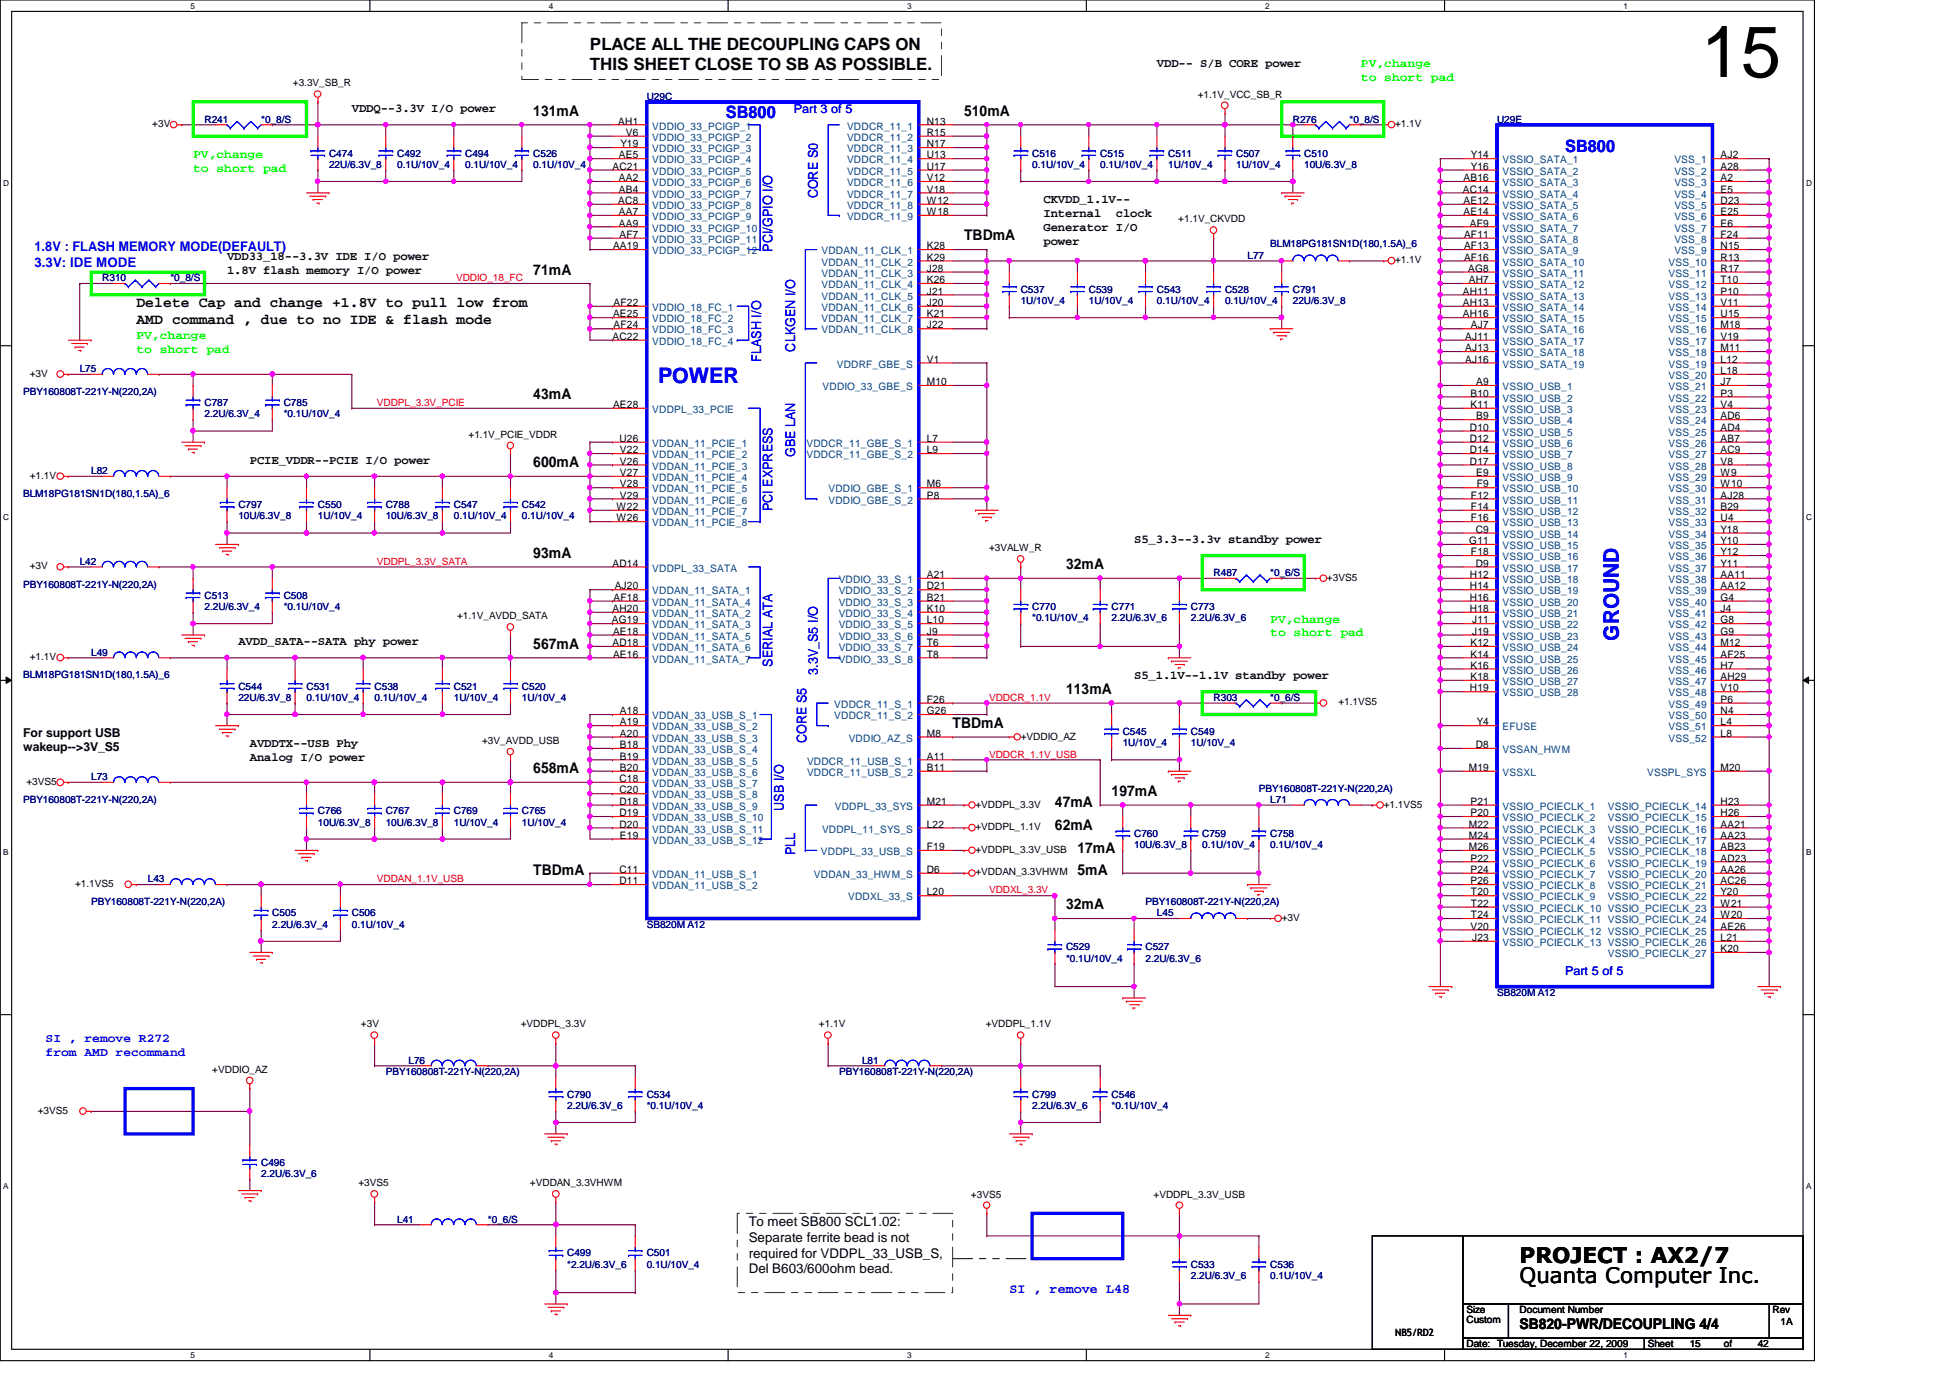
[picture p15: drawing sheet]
<svg xmlns="http://www.w3.org/2000/svg" width="297mm" height="210mm" viewBox="0 0 297 210" stroke-linecap="round" stroke-linejoin="round" font-family="sans-serif">
<defs><g id="words">
<text font-size="11" x="259.1" y="11.7">15</text>
<g font-size="3.3" fill="#00f">
<text x="100.2" y="58.3">POWER</text>
<text x="246.6" y="97.6" transform="rotate(-90 246.6 97.6)">GROUND</text>
</g>
<g font-size="3.3">
<text x="231.5" y="195.5">Quanta Computer Inc.</text>
<text x="231.5" y="192.4">PROJECT : AX2/7</text>
</g>
<g font-size="2.6">
<text x="89.9" y="7.6">PLACE ALL THE DECOUPLING CAPS ON</text>
<text x="89.9" y="10.7">THIS SHEET CLOSE TO SB AS POSSIBLE.</text>
</g>
<g font-size="2.6" fill="#00f">
<text x="110.6" y="17.9">SB800</text>
<text x="238.4" y="23.2">SB800</text>
</g>
<g font-size="2.2">
<text x="81.2" y="17.6">131mA</text>
<text x="146.9" y="17.6">510mA</text>
<text x="81.2" y="41.8">71mA</text>
<text x="146.9" y="36.6">TBDmA</text>
<text x="20.8" y="46.8">Delete Cap and change +1.8V to pull low from</text>
<text x="20.8" y="49.3">AMD command , due to no IDE &amp; flash mode</text>
<text x="81.2" y="60.8">43mA</text>
<text x="81.2" y="71.2">600mA</text>
<text x="81.2" y="85">93mA</text>
<text x="162.4" y="86.7">32mA</text>
<text x="81.2" y="98.8">567mA</text>
<text x="162.4" y="105.7">113mA</text>
<text x="145.1" y="110.9">TBDmA</text>
<text x="81.2" y="117.8">658mA</text>
<text x="160.7" y="123">47mA</text>
<text x="169.3" y="121.2">197mA</text>
<text x="160.7" y="126.4">62mA</text>
<text x="164.1" y="129.9">17mA</text>
<text x="81.2" y="133.3">TBDmA</text>
<text x="164.1" y="133.3">5mA</text>
<text x="162.4" y="138.5">32mA</text>
<text x="231.5" y="202.4">SB820-PWR/DECOUPLING 4/4</text>
</g>
<g font-size="2" fill="#00f">
<text x="124.6" y="30.2" transform="rotate(-90 124.6 30.2)">CORE S0</text>
<text x="5.2" y="38.2">1.8V : FLASH MEMORY MODE(DEFAULT)</text>
<text x="5.2" y="40.6">3.3V: IDE MODE</text>
<text x="117.7" y="38.4" transform="rotate(-90 117.7 38.4)">PCI/GPIO I/O</text>
<text x="121.1" y="53.6" transform="rotate(-90 121.1 53.6)">CLKGEN I/O</text>
<text x="115.9" y="55.1" transform="rotate(-90 115.9 55.1)">FLASH I/O</text>
<text x="121.1" y="69.6" transform="rotate(-90 121.1 69.6)">GBE LAN</text>
<text x="117.7" y="77.9" transform="rotate(-90 117.7 77.9)">PCI EXPRESS</text>
<text x="117.7" y="101.6" transform="rotate(-90 117.7 101.6)">SERIAL ATA</text>
<text x="124.6" y="102.8" transform="rotate(-90 124.6 102.8)">3.3V_S5 I/O</text>
<text x="122.8" y="113.2" transform="rotate(-90 122.8 113.2)">CORE S5</text>
<text x="119.4" y="123.5" transform="rotate(-90 119.4 123.5)">USB I/O</text>
<text x="121.1" y="130.3" transform="rotate(-90 121.1 130.3)">PLL</text>
<text x="153.8" y="196.9">SI , remove L48</text>
</g>
<g font-size="2">
<text x="114" y="186.7">To meet SB800 SCL1.02:</text>
<text x="114" y="189.1">Separate ferrite bead is not</text>
<text x="114" y="191.6">required for VDDPL_33_USB_S,</text>
<text x="114" y="194">Del B603/600ohm bead.</text>
</g>
<g font-size="1.9">
<text x="176.2" y="10.2">VDD-- S/B CORE power</text>
<text x="53.6" y="17.1">VDDQ--3.3V I/O power</text>
<text x="159" y="30.9">CKVDD_1.1V--</text>
<text x="159" y="33.1">Internal</text>
<text x="159" y="35.2">Generator I/O</text>
<text x="170" y="33.1">clock</text>
<text x="34.6" y="39.6">VDD33_18--3.3V IDE I/O power</text>
<text x="34.6" y="41.7">1.8V flash memory I/O power</text>
<text x="159" y="37.3">power</text>
<text x="38.1" y="70.7">PCIE_VDDR--PCIE I/O power</text>
<text x="172.8" y="82.8">S5_3.3--3.3v standby power</text>
<text x="36.3" y="98.3">AVDD_SATA--SATA phy power</text>
<text x="172.8" y="103.5">S5_1.1V--1.1V standby power</text>
<text x="3.5" y="112.2">For support USB</text>
<text x="38.1" y="113.8">AVDDTX--USB Phy</text>
<text x="3.5" y="114.4">wakeup--&gt;3V_S5</text>
<text x="38.1" y="116">Analog I/O power</text>
</g>
<g font-size="1.9" fill="#0f0">
<text x="207.3" y="10.2">PV,change</text>
<text x="207.3" y="12.3">to short pad</text>
<text x="29.4" y="24">PV,change</text>
<text x="29.4" y="26.2">to short pad</text>
<text x="20.8" y="51.6">PV,change</text>
<text x="20.8" y="53.8">to short pad</text>
<text x="193.5" y="94.8">PV,change</text>
<text x="193.5" y="96.9">to short pad</text>
</g>
<g font-size="1.9" fill="#00f">
<text x="120.9" y="17.2">Part 3 of 5</text>
<text x="238.4" y="148.5">Part 5 of 5</text>
<text x="6.9" y="158.7">SI , remove R272</text>
<text x="6.9" y="160.9">from AMD recommand</text>
</g>
<g font-size="1.6">
<text x="94.2" y="19">AH1</text>
<text x="94.5" y="22.4">Y19</text>
<text x="95.3" y="20.7">V6</text>
<text x="141.2" y="19">N13</text>
<text x="141.2" y="20.7">R15</text>
<text x="141.2" y="22.4">N17</text>
<text x="93.3" y="25.9">AC21</text>
<text x="94.3" y="27.6">AA2</text>
<text x="94.3" y="24.1">AE5</text>
<text x="94.3" y="29.3">AB4</text>
<text x="141.2" y="24.1">U13</text>
<text x="141.2" y="25.9">U17</text>
<text x="141.2" y="27.6">V12</text>
<text x="141.2" y="29.3">V18</text>
<text x="222.8" y="29.3">AC14</text>
<text x="222.9" y="27.6">AB16</text>
<text x="224.1" y="25.9">Y16</text>
<text x="224.1" y="24.1">Y14</text>
<text x="262.1" y="29.3">E5</text>
<text x="262.1" y="25.9">A28</text>
<text x="262.1" y="24.1">AJ2</text>
<text x="262.1" y="27.6">A2</text>
<text x="94.2" y="31.1">AC8</text>
<text x="94.3" y="34.5">AA9</text>
<text x="94.3" y="32.8">AA7</text>
<text x="141.2" y="32.8">W18</text>
<text x="141.2" y="31.1">W12</text>
<text x="222.9" y="31.1">AE12</text>
<text x="222.9" y="32.8">AE14</text>
<text x="223.9" y="34.5">AF9</text>
<text x="262.1" y="34.5">E6</text>
<text x="262.1" y="32.8">E25</text>
<text x="262.1" y="31.1">D23</text>
<text x="93.4" y="38">AA19</text>
<text x="94.4" y="36.2">AF7</text>
<text x="141.2" y="39.7">K29</text>
<text x="141.2" y="38">K28</text>
<text x="141.2" y="41.4">J28</text>
<text x="223" y="39.7">AF16</text>
<text x="223" y="36.2">AF11</text>
<text x="223" y="38">AF13</text>
<text x="223.6" y="41.4">AG8</text>
<text x="262.1" y="39.7">R13</text>
<text x="262.1" y="41.4">R17</text>
<text x="262.1" y="36.2">F24</text>
<text x="262.1" y="38">N15</text>
<text x="93.5" y="46.6">AF22</text>
<text x="141.2" y="43.1">K26</text>
<text x="141.2" y="44.9">J21</text>
<text x="141.2" y="46.6">J20</text>
<text x="222.8" y="46.6">AH13</text>
<text x="222.8" y="44.9">AH11</text>
<text x="223.7" y="43.1">AH7</text>
<text x="262.1" y="44.9">P10</text>
<text x="262.1" y="46.6">V11</text>
<text x="262.1" y="43.1">T10</text>
<text x="93.3" y="51.8">AC22</text>
<text x="93.4" y="48.3">AE25</text>
<text x="93.5" y="50">AF24</text>
<text x="141.2" y="48.3">K21</text>
<text x="141.2" y="50">J22</text>
<text x="222.8" y="48.3">AH16</text>
<text x="223.2" y="51.8">AJ11</text>
<text x="223.2" y="53.5">AJ13</text>
<text x="224.1" y="50">AJ7</text>
<text x="262.1" y="51.8">V19</text>
<text x="262.1" y="48.3">U15</text>
<text x="262.1" y="50">M18</text>
<text x="262.1" y="53.5">M11</text>
<text x="141.2" y="58.7">M10</text>
<text x="141.2" y="55.2">V1</text>
<text x="223.2" y="55.2">AJ16</text>
<text x="224.9" y="58.7">A9</text>
<text x="262.1" y="58.7">J7</text>
<text x="262.1" y="55.2">L12</text>
<text x="262.1" y="57">L18</text>
<text x="93.4" y="62.1">AE28</text>
<text x="223.9" y="65.6">D10</text>
<text x="224" y="62.1">K11</text>
<text x="224" y="60.4">B10</text>
<text x="224.9" y="63.9">B9</text>
<text x="262.1" y="60.4">P3</text>
<text x="262.1" y="62.1">V4</text>
<text x="262.1" y="63.9">AD6</text>
<text x="262.1" y="65.6">AD4</text>
<text x="94.4" y="67.3">U26</text>
<text x="94.4" y="70.8">V26</text>
<text x="94.4" y="69">V22</text>
<text x="141.2" y="69">L9</text>
<text x="141.2" y="67.3">L7</text>
<text x="223.9" y="70.8">D17</text>
<text x="223.9" y="67.3">D12</text>
<text x="223.9" y="69">D14</text>
<text x="262.1" y="67.3">AB7</text>
<text x="262.1" y="69">AC9</text>
<text x="262.1" y="70.8">V8</text>
<text x="93.9" y="77.7">W22</text>
<text x="94.4" y="72.5">V27</text>
<text x="94.4" y="74.3">V28</text>
<text x="94.4" y="75.9">V29</text>
<text x="141.2" y="74.3">M6</text>
<text x="141.2" y="75.9">P8</text>
<text x="224.1" y="75.9">F12</text>
<text x="224.1" y="77.7">F14</text>
<text x="224.9" y="72.5">E9</text>
<text x="225" y="74.3">F9</text>
<text x="262.1" y="72.5">W9</text>
<text x="262.1" y="77.7">B29</text>
<text x="262.1" y="74.3">W10</text>
<text x="262.1" y="75.9">AJ28</text>
<text x="93.9" y="79.4">W26</text>
<text x="223.8" y="82.9">G11</text>
<text x="224.1" y="79.4">F16</text>
<text x="224.8" y="81.2">C9</text>
<text x="262.1" y="79.4">U4</text>
<text x="262.1" y="81.2">Y18</text>
<text x="262.1" y="82.9">Y10</text>
<text x="93.3" y="86.3">AD14</text>
<text x="93.6" y="89.8">AJ20</text>
<text x="141.2" y="88.1">A21</text>
<text x="141.2" y="89.8">D21</text>
<text x="223.9" y="89.8">H14</text>
<text x="223.9" y="88.1">H12</text>
<text x="224.1" y="84.6">F18</text>
<text x="224.8" y="86.3">D9</text>
<text x="262.1" y="84.6">Y12</text>
<text x="262.1" y="86.3">Y11</text>
<text x="262.1" y="88.1">AA11</text>
<text x="262.1" y="89.8">AA12</text>
<text x="93.2" y="95">AG19</text>
<text x="93.3" y="93.2">AH20</text>
<text x="93.5" y="91.5">AF18</text>
<text x="141.2" y="91.5">B21</text>
<text x="141.2" y="93.2">K10</text>
<text x="141.2" y="95">L10</text>
<text x="223.9" y="93.2">H18</text>
<text x="223.9" y="91.5">H16</text>
<text x="224.2" y="95">J11</text>
<text x="262.1" y="95">G8</text>
<text x="262.1" y="93.2">J4</text>
<text x="262.1" y="91.5">G4</text>
<text x="93.3" y="98.4">AD18</text>
<text x="93.4" y="96.7">AE18</text>
<text x="93.4" y="100.2">AE16</text>
<text x="141.2" y="96.7">J9</text>
<text x="141.2" y="98.4">T6</text>
<text x="141.2" y="100.2">T8</text>
<text x="224" y="100.2">K14</text>
<text x="224" y="101.9">K16</text>
<text x="224" y="98.4">K12</text>
<text x="224.2" y="96.7">J19</text>
<text x="262.1" y="101.9">H7</text>
<text x="262.1" y="98.4">M12</text>
<text x="262.1" y="100.2">AF25</text>
<text x="262.1" y="96.7">G9</text>
<text x="141.2" y="107.1">F26</text>
<text x="223.9" y="105.3">H19</text>
<text x="224" y="103.6">K18</text>
<text x="262.1" y="107.1">P6</text>
<text x="262.1" y="105.3">V10</text>
<text x="262.1" y="103.6">AH29</text>
<text x="94.4" y="108.8">A18</text>
<text x="94.4" y="114">B18</text>
<text x="94.4" y="110.5">A19</text>
<text x="94.4" y="112.2">A20</text>
<text x="141.2" y="108.8">G26</text>
<text x="141.2" y="112.2">M8</text>
<text x="224.8" y="114">D8</text>
<text x="225" y="110.5">Y4</text>
<text x="262.1" y="108.8">N4</text>
<text x="262.1" y="110.5">L4</text>
<text x="262.1" y="112.2">L8</text>
<text x="94.4" y="119.1">C18</text>
<text x="94.4" y="115.7">B19</text>
<text x="94.4" y="117.4">B20</text>
<text x="141.2" y="115.7">A11</text>
<text x="141.2" y="117.4">B11</text>
<text x="223.7" y="117.4">M19</text>
<text x="262.1" y="117.4">M20</text>
<text x="94.4" y="122.6">D18</text>
<text x="94.4" y="120.9">C20</text>
<text x="94.4" y="124.3">D19</text>
<text x="141.2" y="122.6">M21</text>
<text x="224" y="124.3">P20</text>
<text x="224" y="122.6">P21</text>
<text x="262.1" y="122.6">H23</text>
<text x="262.1" y="124.3">H26</text>
<text x="94.4" y="126.1">D20</text>
<text x="94.4" y="127.8">E19</text>
<text x="141.2" y="126.1">L22</text>
<text x="141.2" y="129.5">F19</text>
<text x="223.7" y="126.1">M22</text>
<text x="223.7" y="127.8">M24</text>
<text x="223.7" y="129.5">M26</text>
<text x="224" y="131.2">P22</text>
<text x="262.1" y="129.5">AB23</text>
<text x="262.1" y="127.8">AA23</text>
<text x="262.1" y="126.1">AA21</text>
<text x="262.1" y="131.2">AD23</text>
<text x="94.4" y="133">C11</text>
<text x="94.4" y="134.7">D11</text>
<text x="141.2" y="133">D6</text>
<text x="141.2" y="136.4">L20</text>
<text x="224" y="134.7">P26</text>
<text x="224" y="133">P24</text>
<text x="224.1" y="136.4">T20</text>
<text x="262.1" y="134.7">AC26</text>
<text x="262.1" y="133">AA26</text>
<text x="262.1" y="136.4">Y20</text>
<text x="224" y="141.6">V20</text>
<text x="224.1" y="138.1">T22</text>
<text x="224.1" y="139.9">T24</text>
<text x="224.2" y="143.3">J23</text>
<text x="262.1" y="141.6">AE26</text>
<text x="262.1" y="138.1">W21</text>
<text x="262.1" y="139.9">W20</text>
<text x="262.1" y="143.3">L21</text>
<text x="262.1" y="145">K20</text>
</g>
<g font-size="1.6" fill="#004080">
<text x="99.4" y="21.5">VDDIO_33_PCIGP_2</text>
<text x="99.4" y="23.2">VDDIO_33_PCIGP_3</text>
<text x="99.4" y="19.7">VDDIO_33_PCIGP_1</text>
<text x="129" y="19.7">VDDCR_11_1</text>
<text x="129" y="21.5">VDDCR_11_2</text>
<text x="129" y="23.2">VDDCR_11_3</text>
<text x="99.4" y="28.4">VDDIO_33_PCIGP_6</text>
<text x="99.4" y="24.9">VDDIO_33_PCIGP_4</text>
<text x="99.4" y="26.6">VDDIO_33_PCIGP_5</text>
<text x="129" y="24.9">VDDCR_11_4</text>
<text x="129" y="26.6">VDDCR_11_5</text>
<text x="129" y="28.4">VDDCR_11_6</text>
<text x="228.9" y="26.6">VSSIO_SATA_2</text>
<text x="228.9" y="28.4">VSSIO_SATA_3</text>
<text x="228.9" y="24.9">VSSIO_SATA_1</text>
<text x="255.1" y="26.6">VSS_2</text>
<text x="255.1" y="24.9">VSS_1</text>
<text x="255.1" y="28.4">VSS_3</text>
<text x="99.4" y="35.3">VDDIO_33_PCIGP_10</text>
<text x="99.4" y="30.1">VDDIO_33_PCIGP_7</text>
<text x="99.4" y="31.8">VDDIO_33_PCIGP_8</text>
<text x="99.4" y="33.5">VDDIO_33_PCIGP_9</text>
<text x="129" y="30.1">VDDCR_11_7</text>
<text x="129" y="33.5">VDDCR_11_9</text>
<text x="129" y="31.8">VDDCR_11_8</text>
<text x="228.9" y="31.8">VSSIO_SATA_5</text>
<text x="228.9" y="30.1">VSSIO_SATA_4</text>
<text x="228.9" y="33.5">VSSIO_SATA_6</text>
<text x="228.9" y="35.3">VSSIO_SATA_7</text>
<text x="255.1" y="30.1">VSS_4</text>
<text x="255.1" y="35.3">VSS_7</text>
<text x="255.1" y="33.5">VSS_6</text>
<text x="255.1" y="31.8">VSS_5</text>
<text x="99.4" y="37">VDDIO_33_PCIGP_11</text>
<text x="99.4" y="38.7">VDDIO_33_PCIGP_12</text>
<text x="125.1" y="40.5">VDDAN_11_CLK_2</text>
<text x="125.1" y="38.7">VDDAN_11_CLK_1</text>
<text x="228.9" y="40.5">VSSIO_SATA_10</text>
<text x="228.9" y="37">VSSIO_SATA_8</text>
<text x="228.9" y="38.7">VSSIO_SATA_9</text>
<text x="254.2" y="40.5">VSS_10</text>
<text x="255.1" y="37">VSS_8</text>
<text x="255.1" y="38.7">VSS_9</text>
<text x="99.4" y="47.4">VDDIO_18_FC_1</text>
<text x="125.1" y="43.9">VDDAN_11_CLK_4</text>
<text x="125.1" y="42.2">VDDAN_11_CLK_3</text>
<text x="125.1" y="45.6">VDDAN_11_CLK_5</text>
<text x="125.1" y="47.4">VDDAN_11_CLK_6</text>
<text x="228.9" y="42.2">VSSIO_SATA_11</text>
<text x="228.9" y="47.4">VSSIO_SATA_14</text>
<text x="228.9" y="43.9">VSSIO_SATA_12</text>
<text x="228.9" y="45.6">VSSIO_SATA_13</text>
<text x="254.2" y="42.2">VSS_11</text>
<text x="254.2" y="45.6">VSS_13</text>
<text x="254.2" y="47.4">VSS_14</text>
<text x="254.2" y="43.9">VSS_12</text>
<text x="99.4" y="49.1">VDDIO_18_FC_2</text>
<text x="99.4" y="52.5">VDDIO_18_FC_4</text>
<text x="99.4" y="50.8">VDDIO_18_FC_3</text>
<text x="125.1" y="49.1">VDDAN_11_CLK_7</text>
<text x="125.1" y="50.8">VDDAN_11_CLK_8</text>
<text x="228.9" y="49.1">VSSIO_SATA_15</text>
<text x="228.9" y="52.5">VSSIO_SATA_17</text>
<text x="228.9" y="50.8">VSSIO_SATA_16</text>
<text x="254.2" y="52.5">VSS_17</text>
<text x="254.2" y="49.1">VSS_15</text>
<text x="254.2" y="50.8">VSS_16</text>
<text x="125.3" y="59.4">VDDIO_33_GBE_S</text>
<text x="127.5" y="56">VDDRF_GBE_S</text>
<text x="228.9" y="59.4">VSSIO_USB_1</text>
<text x="228.9" y="56">VSSIO_SATA_19</text>
<text x="228.9" y="54.3">VSSIO_SATA_18</text>
<text x="254.2" y="59.4">VSS_21</text>
<text x="254.2" y="54.3">VSS_18</text>
<text x="254.2" y="56">VSS_19</text>
<text x="254.2" y="57.7">VSS_20</text>
<text x="99.4" y="62.9">VDDPL_33_PCIE</text>
<text x="228.9" y="64.6">VSSIO_USB_4</text>
<text x="228.9" y="62.9">VSSIO_USB_3</text>
<text x="228.9" y="61.2">VSSIO_USB_2</text>
<text x="254.2" y="61.2">VSS_22</text>
<text x="254.2" y="62.9">VSS_23</text>
<text x="254.2" y="64.6">VSS_24</text>
<text x="99.4" y="71.5">VDDAN_11_PCIE_3</text>
<text x="99.4" y="69.8">VDDAN_11_PCIE_2</text>
<text x="99.4" y="68.1">VDDAN_11_PCIE_1</text>
<text x="122.8" y="69.8">VDDCR_11_GBE_S_2</text>
<text x="122.8" y="68.1">VDDCR_11_GBE_S_1</text>
<text x="228.9" y="66.4">VSSIO_USB_5</text>
<text x="228.9" y="71.5">VSSIO_USB_8</text>
<text x="228.9" y="68.1">VSSIO_USB_6</text>
<text x="228.9" y="69.8">VSSIO_USB_7</text>
<text x="254.2" y="68.1">VSS_26</text>
<text x="254.2" y="69.8">VSS_27</text>
<text x="254.2" y="71.5">VSS_28</text>
<text x="254.2" y="66.4">VSS_25</text>
<text x="99.4" y="73.3">VDDAN_11_PCIE_4</text>
<text x="99.4" y="75">VDDAN_11_PCIE_5</text>
<text x="99.4" y="76.7">VDDAN_11_PCIE_6</text>
<text x="126.2" y="75">VDDIO_GBE_S_1</text>
<text x="126.2" y="76.7">VDDIO_GBE_S_2</text>
<text x="228.9" y="75">VSSIO_USB_10</text>
<text x="228.9" y="76.7">VSSIO_USB_11</text>
<text x="228.9" y="73.3">VSSIO_USB_9</text>
<text x="254.2" y="73.3">VSS_29</text>
<text x="254.2" y="75">VSS_30</text>
<text x="254.2" y="76.7">VSS_31</text>
<text x="99.4" y="78.4">VDDAN_11_PCIE_7</text>
<text x="99.4" y="80.2">VDDAN_11_PCIE_8</text>
<text x="228.9" y="78.4">VSSIO_USB_12</text>
<text x="228.9" y="83.7">VSSIO_USB_15</text>
<text x="228.9" y="80.2">VSSIO_USB_13</text>
<text x="228.9" y="81.9">VSSIO_USB_14</text>
<text x="254.2" y="78.4">VSS_32</text>
<text x="254.2" y="80.2">VSS_33</text>
<text x="254.2" y="81.9">VSS_34</text>
<text x="254.2" y="83.7">VSS_35</text>
<text x="99.4" y="87.1">VDDPL_33_SATA</text>
<text x="127.8" y="88.8">VDDIO_33_S_1</text>
<text x="228.9" y="85.3">VSSIO_USB_16</text>
<text x="228.9" y="88.8">VSSIO_USB_18</text>
<text x="228.9" y="87.1">VSSIO_USB_17</text>
<text x="254.2" y="85.3">VSS_36</text>
<text x="254.2" y="87.1">VSS_37</text>
<text x="254.2" y="88.8">VSS_38</text>
<text x="99.4" y="90.6">VDDAN_11_SATA_1</text>
<text x="99.4" y="92.3">VDDAN_11_SATA_4</text>
<text x="99.4" y="94">VDDAN_11_SATA_2</text>
<text x="99.4" y="95.7">VDDAN_11_SATA_3</text>
<text x="127.8" y="90.6">VDDIO_33_S_2</text>
<text x="127.8" y="92.3">VDDIO_33_S_3</text>
<text x="127.8" y="94">VDDIO_33_S_4</text>
<text x="127.8" y="95.7">VDDIO_33_S_5</text>
<text x="228.9" y="94">VSSIO_USB_21</text>
<text x="228.9" y="92.3">VSSIO_USB_20</text>
<text x="228.9" y="95.7">VSSIO_USB_22</text>
<text x="228.9" y="90.6">VSSIO_USB_19</text>
<text x="254.2" y="95.7">VSS_42</text>
<text x="254.2" y="94">VSS_41</text>
<text x="254.2" y="90.6">VSS_39</text>
<text x="254.2" y="92.3">VSS_40</text>
<text x="99.4" y="97.5">VDDAN_11_SATA_5</text>
<text x="99.4" y="99.2">VDDAN_11_SATA_6</text>
<text x="99.4" y="100.9">VDDAN_11_SATA_7</text>
<text x="127.8" y="97.5">VDDIO_33_S_6</text>
<text x="127.8" y="99.2">VDDIO_33_S_7</text>
<text x="127.8" y="100.9">VDDIO_33_S_8</text>
<text x="228.9" y="100.9">VSSIO_USB_25</text>
<text x="228.9" y="97.5">VSSIO_USB_23</text>
<text x="228.9" y="99.2">VSSIO_USB_24</text>
<text x="254.2" y="99.2">VSS_44</text>
<text x="254.2" y="100.9">VSS_45</text>
<text x="254.2" y="97.5">VSS_43</text>
<text x="127.1" y="107.8">VDDCR_11_S_1</text>
<text x="228.9" y="102.6">VSSIO_USB_26</text>
<text x="228.9" y="104.4">VSSIO_USB_27</text>
<text x="228.9" y="106.1">VSSIO_USB_28</text>
<text x="254.2" y="102.6">VSS_46</text>
<text x="254.2" y="107.8">VSS_49</text>
<text x="254.2" y="106.1">VSS_48</text>
<text x="254.2" y="104.4">VSS_47</text>
<text x="99.4" y="109.6">VDDAN_33_USB_S_1</text>
<text x="99.4" y="111.3">VDDAN_33_USB_S_2</text>
<text x="99.4" y="113">VDDAN_33_USB_S_3</text>
<text x="127.1" y="109.6">VDDCR_11_S_2</text>
<text x="129.3" y="113">VDDIO_AZ_S</text>
<text x="228.9" y="111.3">EFUSE</text>
<text x="254.2" y="109.6">VSS_50</text>
<text x="254.2" y="111.3">VSS_51</text>
<text x="254.2" y="113">VSS_52</text>
<text x="99.4" y="114.7">VDDAN_33_USB_S_4</text>
<text x="99.4" y="116.5">VDDAN_33_USB_S_5</text>
<text x="99.4" y="118.2">VDDAN_33_USB_S_6</text>
<text x="99.4" y="119.9">VDDAN_33_USB_S_7</text>
<text x="122.9" y="116.5">VDDCR_11_USB_S_1</text>
<text x="122.9" y="118.2">VDDCR_11_USB_S_2</text>
<text x="228.9" y="114.7">VSSAN_HWM</text>
<text x="228.9" y="118.2">VSSXL</text>
<text x="250.9" y="118.2">VSSPL_SYS</text>
<text x="99.4" y="123.4">VDDAN_33_USB_S_9</text>
<text x="99.4" y="121.6">VDDAN_33_USB_S_8</text>
<text x="99.4" y="125.1">VDDAN_33_USB_S_10</text>
<text x="127.2" y="123.4">VDDPL_33_SYS</text>
<text x="228.9" y="125.1">VSSIO_PCIECLK_2</text>
<text x="228.9" y="123.4">VSSIO_PCIECLK_1</text>
<text x="244.9" y="123.4">VSSIO_PCIECLK_14</text>
<text x="244.9" y="125.1">VSSIO_PCIECLK_15</text>
<text x="99.4" y="126.8">VDDAN_33_USB_S_11</text>
<text x="99.4" y="128.5">VDDAN_33_USB_S_12</text>
<text x="125" y="130.3">VDDPL_33_USB_S</text>
<text x="125.2" y="126.8">VDDPL_11_SYS_S</text>
<text x="228.9" y="126.8">VSSIO_PCIECLK_3</text>
<text x="228.9" y="132">VSSIO_PCIECLK_6</text>
<text x="228.9" y="128.5">VSSIO_PCIECLK_4</text>
<text x="228.9" y="130.3">VSSIO_PCIECLK_5</text>
<text x="244.9" y="130.3">VSSIO_PCIECLK_18</text>
<text x="244.9" y="128.5">VSSIO_PCIECLK_17</text>
<text x="244.9" y="126.8">VSSIO_PCIECLK_16</text>
<text x="244.9" y="132">VSSIO_PCIECLK_19</text>
<text x="99.4" y="133.7">VDDAN_11_USB_S_1</text>
<text x="99.4" y="135.5">VDDAN_11_USB_S_2</text>
<text x="124" y="133.7">VDDAN_33_HWM_S</text>
<text x="129.2" y="137.2">VDDXL_33_S</text>
<text x="228.9" y="135.5">VSSIO_PCIECLK_8</text>
<text x="228.9" y="133.7">VSSIO_PCIECLK_7</text>
<text x="228.9" y="137.2">VSSIO_PCIECLK_9</text>
<text x="244.9" y="135.5">VSSIO_PCIECLK_21</text>
<text x="244.9" y="133.7">VSSIO_PCIECLK_20</text>
<text x="244.9" y="137.2">VSSIO_PCIECLK_22</text>
<text x="228.9" y="138.9">VSSIO_PCIECLK_10 VSSIO_PCIECLK_23</text>
<text x="228.9" y="140.6">VSSIO_PCIECLK_11 VSSIO_PCIECLK_24</text>
<text x="228.9" y="142.4">VSSIO_PCIECLK_12 VSSIO_PCIECLK_25</text>
<text x="228.9" y="144.1">VSSIO_PCIECLK_13 VSSIO_PCIECLK_26</text>
<text x="244.9" y="145.8">VSSIO_PCIECLK_27</text>
</g>
<g font-size="1.5">
<text x="44.6" y="13.2">+3.3V_SB_R</text>
<text x="182.5" y="14.9">+1.1V_VCC_SB_R</text>
<text x="23.2" y="19.4">+3V</text>
<text x="212.5" y="19.4">+1.1V</text>
<text x="179.5" y="33.9">+1.1V_CKVDD</text>
<text x="212.5" y="40.1">+1.1V</text>
<text x="4.5" y="57.4">+3V</text>
<text x="71.4" y="66.7">+1.1V_PCIE_VDDR</text>
<text x="4.5" y="72.9">+1.1V</text>
<text x="150.7" y="83.9">+3VALW_R</text>
<text x="4.5" y="86.7">+3V</text>
<text x="202.1" y="88.5">+3VS5</text>
<text x="69.6" y="94.3">+1.1V_AVDD_SATA</text>
<text x="4.5" y="100.5">+1.1V</text>
<text x="203.9" y="107.4">+1.1VS5</text>
<text x="73.4" y="113.3">+3V_AVDD_USB</text>
<text x="155.5" y="112.6">+VDDIO_AZ</text>
<text x="4" y="119.5">+3VS5</text>
<text x="148.6" y="123">+VDDPL_3.3V</text>
<text x="210.8" y="123">+1.1VS5</text>
<text x="148.6" y="126.4">+VDDPL_1.1V</text>
<text x="148.6" y="129.9">+VDDPL_3.3V_USB</text>
<text x="11.4" y="135.1">+1.1VS5</text>
<text x="148.6" y="133.3">+VDDAN_3.3VHWM</text>
<text x="195.2" y="140.3">+3V</text>
<text x="55" y="156.5">+3V</text>
<text x="79.3" y="156.5">+VDDPL_3.3V</text>
<text x="124.8" y="156.5">+1.1V</text>
<text x="150.2" y="156.5">+VDDPL_1.1V</text>
<text x="32.3" y="163.4">+VDDIO_AZ</text>
<text x="5.8" y="169.6">+3VS5</text>
<text x="54.6" y="180.7">+3VS5</text>
<text x="80.7" y="180.7">+VDDAN_3.3VHWM</text>
<text x="147.9" y="182.4">+3VS5</text>
<text x="175.7" y="182.4">+VDDPL_3.3V_USB</text>
<text x="212.5" y="203.6">NB5/RD2</text>
<text x="223.4" y="200">Size</text>
<text x="223.4" y="201.6">Custom</text>
<text x="231.5" y="200">Document Number</text>
<text x="270" y="200">Rev</text>
<text x="271.2" y="201.8">1A</text>
<text x="223.4" y="205.2">Date: Tuesday, December 22, 2009</text>
<text x="251" y="205.2">Sheet</text>
<text x="257.4" y="205.2">15</text>
<text x="262.6" y="205.2">of</text>
<text x="267.8" y="205.2">42</text>
</g>
<g font-size="1.5" fill="#000080">
<text x="98.5" y="15.2">U29C</text>
<text x="31.2" y="18.7">R241</text>
<text x="39.8" y="18.7">*0_8/S</text>
<text x="50.1" y="23.9">C474</text>
<text x="60.5" y="23.9">C492</text>
<text x="70.9" y="23.9">C494</text>
<text x="81.2" y="23.9">C526</text>
<text x="157.2" y="23.9">C516</text>
<text x="167.6" y="23.9">C515</text>
<text x="178" y="23.9">C511</text>
<text x="188.3" y="23.9">C507</text>
<text x="196.9" y="18.7">R276</text>
<text x="198.7" y="23.9">C510</text>
<text x="205.6" y="18.7">*0_8/S</text>
<text x="228" y="18.7">U29E</text>
<text x="50.1" y="25.6">22U/6.3V_8</text>
<text x="60.5" y="25.6">0.1U/10V_4</text>
<text x="70.9" y="25.6">0.1U/10V_4</text>
<text x="81.2" y="25.6">0.1U/10V_4</text>
<text x="157.2" y="25.6">0.1U/10V_4</text>
<text x="167.6" y="25.6">0.1U/10V_4</text>
<text x="178" y="25.6">1U/10V_4</text>
<text x="188.3" y="25.6">1U/10V_4</text>
<text x="198.7" y="25.6">10U/6.3V_8</text>
<text x="190" y="39.4">L77</text>
<text x="193.5" y="37.7">BLM18PG181SN1D(180,1.5A)_6</text>
<text x="15.6" y="42.8">R310</text>
<text x="25.9" y="42.8">*0_8/S</text>
<text x="155.5" y="44.6">C537</text>
<text x="155.5" y="46.3">1U/10V_4</text>
<text x="165.9" y="44.6">C539</text>
<text x="165.9" y="46.3">1U/10V_4</text>
<text x="176.2" y="44.6">C543</text>
<text x="176.2" y="46.3">0.1U/10V_4</text>
<text x="186.6" y="44.6">C528</text>
<text x="186.6" y="46.3">0.1U/10V_4</text>
<text x="196.9" y="44.6">C791</text>
<text x="196.9" y="46.3">22U/6.3V_8</text>
<text x="12.1" y="56.7">L75</text>
<text x="3.5" y="60.1">PBY160808T-221Y-N(220,2A)</text>
<text x="31.2" y="61.8">C787</text>
<text x="31.2" y="63.6">2.2U/6.3V_4</text>
<text x="43.2" y="61.8">C785</text>
<text x="43.2" y="63.6">*0.1U/10V_4</text>
<text x="3.5" y="75.7">BLM18PG181SN1D(180,1.5A)_6</text>
<text x="13.9" y="72.2">L82</text>
<text x="36.3" y="77.4">C797</text>
<text x="48.4" y="77.4">C550</text>
<text x="58.8" y="77.4">C788</text>
<text x="69.1" y="77.4">C547</text>
<text x="79.5" y="77.4">C542</text>
<text x="36.3" y="79.1">10U/6.3V_8</text>
<text x="48.4" y="79.1">1U/10V_4</text>
<text x="58.8" y="79.1">10U/6.3V_8</text>
<text x="69.1" y="79.1">0.1U/10V_4</text>
<text x="79.5" y="79.1">0.1U/10V_4</text>
<text x="3.5" y="89.5">PBY160808T-221Y-N(220,2A)</text>
<text x="12.1" y="86">L42</text>
<text x="184.9" y="87.8">R487</text>
<text x="193.5" y="87.8">*0_6/S</text>
<text x="31.2" y="91.2">C513</text>
<text x="31.2" y="93">2.2U/6.3V_4</text>
<text x="43.2" y="91.2">C508</text>
<text x="43.2" y="93">*0.1U/10V_4</text>
<text x="157.2" y="93">C770</text>
<text x="157.2" y="94.7">*0.1U/10V_4</text>
<text x="169.3" y="93">C771</text>
<text x="169.3" y="94.7">2.2U/6.3V_6</text>
<text x="181.4" y="93">C773</text>
<text x="181.4" y="94.7">2.2U/6.3V_6</text>
<text x="13.9" y="99.9">L49</text>
<text x="3.5" y="103.3">BLM18PG181SN1D(180,1.5A)_6</text>
<text x="36.3" y="105">C544</text>
<text x="36.3" y="106.8">22U/6.3V_8</text>
<text x="46.7" y="105">C531</text>
<text x="46.7" y="106.8">0.1U/10V_4</text>
<text x="57.1" y="105">C538</text>
<text x="57.1" y="106.8">0.1U/10V_4</text>
<text x="69.1" y="105">C521</text>
<text x="69.1" y="106.8">1U/10V_4</text>
<text x="79.5" y="105">C520</text>
<text x="79.5" y="106.8">1U/10V_4</text>
<text x="184.9" y="106.8">R303</text>
<text x="193.5" y="106.8">*0_6/S</text>
<text x="171" y="111.9">C545</text>
<text x="171" y="113.7">1U/10V_4</text>
<text x="181.4" y="111.9">C549</text>
<text x="181.4" y="113.7">1U/10V_4</text>
<text x="13.9" y="118.9">L73</text>
<text x="3.5" y="122.3">PBY160808T-221Y-N(220,2A)</text>
<text x="48.4" y="124">C766</text>
<text x="48.4" y="125.8">10U/6.3V_8</text>
<text x="58.8" y="124">C767</text>
<text x="58.8" y="125.8">10U/6.3V_8</text>
<text x="69.1" y="124">C769</text>
<text x="69.1" y="125.8">1U/10V_4</text>
<text x="79.5" y="124">C765</text>
<text x="79.5" y="125.8">1U/10V_4</text>
<text x="191.8" y="120.6">PBY160808T-221Y-N(220,2A)</text>
<text x="193.5" y="122.3">L71</text>
<text x="172.8" y="127.5">C760</text>
<text x="172.8" y="129.2">10U/6.3V_8</text>
<text x="183.1" y="127.5">C759</text>
<text x="183.1" y="129.2">0.1U/10V_4</text>
<text x="193.5" y="127.5">C758</text>
<text x="193.5" y="129.2">0.1U/10V_4</text>
<text x="13.9" y="137.8">PBY160808T-221Y-N(220,2A)</text>
<text x="22.5" y="134.4">L43</text>
<text x="174.5" y="137.8">PBY160808T-221Y-N(220,2A)</text>
<text x="41.5" y="139.6">C505</text>
<text x="41.5" y="141.3">2.2U/6.3V_4</text>
<text x="53.6" y="139.6">C506</text>
<text x="53.6" y="141.3">0.1U/10V_4</text>
<text x="98.5" y="141.3">SB820M A12</text>
<text x="176.2" y="139.6">L45</text>
<text x="162.4" y="144.8">C529</text>
<text x="162.4" y="146.5">*0.1U/10V_4</text>
<text x="174.5" y="144.8">C527</text>
<text x="174.5" y="146.5">2.2U/6.3V_6</text>
<text x="228" y="151.7">SB820M A12</text>
<text x="58.8" y="163.7">PBY160808T-221Y-N(220,2A)</text>
<text x="62.2" y="162.1">L76</text>
<text x="86.4" y="167.2">C790</text>
<text x="98.5" y="167.2">C534</text>
<text x="127.8" y="163.7">PBY160808T-221Y-N(220,2A)</text>
<text x="131.3" y="162.1">L81</text>
<text x="157.2" y="167.2">C799</text>
<text x="169.3" y="167.2">C546</text>
<text x="86.4" y="169">2.2U/6.3V_6</text>
<text x="98.5" y="169">*0.1U/10V_4</text>
<text x="157.2" y="169">2.2U/6.3V_6</text>
<text x="169.3" y="169">*0.1U/10V_4</text>
<text x="39.8" y="177.6">C496</text>
<text x="39.8" y="179.3">2.2U/6.3V_6</text>
<text x="60.5" y="186.2">L41</text>
<text x="74.3" y="186.2">*0_6/S</text>
<text x="86.4" y="191.4">C499</text>
<text x="98.5" y="191.4">C501</text>
<text x="86.4" y="193.1">*2.2U/6.3V_6</text>
<text x="98.5" y="193.1">0.1U/10V_4</text>
<text x="181.4" y="193.1">C533</text>
<text x="181.4" y="194.9">2.2U/6.3V_6</text>
<text x="193.5" y="193.1">C536</text>
<text x="193.5" y="194.9">0.1U/10V_4</text>
</g>
<g font-size="1.5" fill="#f00">
<text x="69.5" y="42.8">VDDIO_18_FC</text>
<text x="57.4" y="61.8">VDDPL_3.3V_PCIE</text>
<text x="57.4" y="86">VDDPL_3.3V_SATA</text>
<text x="150.7" y="106.8">VDDCR_1.1V</text>
<text x="150.7" y="115.4">VDDCR_1.1V_USB</text>
<text x="57.4" y="134.4">VDDAN_1.1V_USB</text>
<text x="150.7" y="136.1">VDDXL_3.3V</text>
</g>
<g font-size="1.3">
<text x="29" y="1.4">5</text>
<text x="83.6" y="1.4">4</text>
<text x="138.2" y="1.4">3</text>
<text x="192.7" y="1.4">2</text>
<text x="247.3" y="1.4">1</text>
<text x=".5" y="28.3">D</text>
<text x="275.1" y="28.3">D</text>
<text x=".5" y="79.2">C</text>
<text x="275.1" y="79.2">C</text>
<text x=".5" y="130.2">B</text>
<text x="275.1" y="130.2">B</text>
<text x=".5" y="181.1">A</text>
<text x="275.1" y="181.1">A</text>
<text x="29" y="206.9">5</text>
<text x="83.6" y="206.9">4</text>
<text x="138.2" y="206.9">3</text>
<text x="192.7" y="206.9">2</text>
<text x="247.3" y="206.9">1</text>
</g>
</g></defs>
<path d="M0 0h276.4v207.3h-276.4zM1.8 1.7h272.9v203.8h-272.9z" fill="none" stroke="#000" stroke-width=".17"/>
<g fill="#fff">
<path d="M29 .2h.7v1.4h-.7z"/>
<path d="M29 205.7h.7v1.4h-.7z"/>
</g>
<path d="M56.3 0v1.7M56.3 205.5v1.8" fill="none" stroke="#000" stroke-width=".17"/>
<g fill="#fff">
<path d="M83.6 .2h.7v1.4h-.7z"/>
<path d="M83.6 205.7h.7v1.4h-.7z"/>
</g>
<path d="M110.9 0v1.7M110.9 205.5v1.8" fill="none" stroke="#000" stroke-width=".17"/>
<g fill="#fff">
<path d="M138.2 .2h.6v1.4h-.6z"/>
<path d="M138.2 205.7h.6v1.4h-.6z"/>
</g>
<path d="M165.5 0v1.7M165.5 205.5v1.8" fill="none" stroke="#000" stroke-width=".17"/>
<g fill="#fff">
<path d="M192.7 .2h.7v1.4h-.7z"/>
<path d="M192.7 205.7h.7v1.4h-.7z"/>
</g>
<path d="M220 0v1.7M220 205.5v1.8" fill="none" stroke="#000" stroke-width=".17"/>
<g fill="#fff">
<path d="M247.3 .2h.7v1.4h-.7z"/>
<path d="M247.3 205.7h.7v1.4h-.7z"/>
<path d="M.5 27.2h.9v1.4h-.9z"/>
<path d="M275.1 27.2h.9v1.4h-.9z"/>
<path d="M.5 78.1h.9v1.4h-.9z"/>
<path d="M275.1 78.1h.9v1.4h-.9z"/>
</g>
<path d="M0 52.7h1.8M274.7 52.7h1.7" fill="none" stroke="#000" stroke-width=".17"/>
<g fill="#fff">
<path d="M.5 129.1h.8v1.4h-.8z"/>
<path d="M275.1 129.1h.8v1.4h-.8z"/>
</g>
<path d="M0 103.6h1.8M274.7 103.6h1.7" fill="none" stroke="#000" stroke-width=".17"/>
<path d="M.9 103.1l.9 .5-.9 .5zM274.7 103.6l.8-.5v1z" fill="#000"/>
<path d="M.9 103.1l.9 .5-.9 .5zM274.7 103.6l.8-.5v1z" fill="none" stroke="#000" stroke-width=".15"/>
<g fill="#fff">
<path d="M.5 180h.8v1.4h-.8z"/>
<path d="M275.1 180h.8v1.4h-.8z"/>
</g>
<path d="M0 154.6h1.8M274.7 154.6h1.7" fill="none" stroke="#000" stroke-width=".17"/>
<path d="M77.8 100.2h.1M77.8 100.2v1.7" fill="none" stroke="#800040" stroke-width=".17"/>
<circle cx="77.7" cy="100.2" r=".33" fill="#f0f"/>
<circle cx="77.7" cy="100.2" r=".33" fill="none" stroke="#f0f" stroke-width=".17"/>
<path d="M57.1 127.8h.1M67.4 126.1h.1M67.4 126.1v1.7h-10.3M179.7 198.6h.1M179.7 198.6v1.8" fill="none" stroke="#800040" stroke-width=".17"/>
<circle cx="57" cy="127.8" r=".34" fill="#f0f"/>
<circle cx="57" cy="127.8" r=".34" fill="none" stroke="#f0f" stroke-width=".17"/>
<path d="M25.9 43.2h.1M25.9 43.2h64M25.9 72.6h.1M25.9 72.6h8.7M34.6 72.6h.1M34.6 72.6v1.7M179.7 88.1h.1M179.7 88.1h6.9M34.6 108.8h.1M34.6 108.8v1.7" fill="none" stroke="#800040" stroke-width=".17"/>
<circle cx="34.5" cy="108.8" r=".33" fill="#f0f"/>
<circle cx="34.5" cy="108.8" r=".33" fill="none" stroke="#f0f" stroke-width=".17"/>
<path d="M34.6 72.6h.1M34.6 72.6h12.1M46.7 79.5h.1M46.7 72.6h.1M46.7 72.6v1.7M46.7 79.5v1.7" fill="none" stroke="#800040" stroke-width=".17"/>
<circle cx="34.6" cy="72.5" r=".32" fill="#f0f"/>
<circle cx="34.6" cy="72.5" r=".32" fill="none" stroke="#f0f" stroke-width=".17"/>
<path d="M46.7 81.2h.1M46.7 81.2h10.4" fill="none" stroke="#800040" stroke-width=".17"/>
<circle cx="46.7" cy="81.2" r=".32" fill="#f0f"/>
<circle cx="46.7" cy="81.2" r=".32" fill="none" stroke="#f0f" stroke-width=".17"/>
<path d="M46.7 127.8h.1M46.7 127.8v1.7M57.1 126.1h.1M57.1 126.1v1.7h-10.4" fill="none" stroke="#800040" stroke-width=".17"/>
<circle cx="57" cy="127.8" r=".34" fill="#f0f"/>
<circle cx="57" cy="127.8" r=".34" fill="none" stroke="#f0f" stroke-width=".17"/>
<circle cx="46.7" cy="127.8" r=".33" fill="#f0f"/>
<circle cx="46.7" cy="127.8" r=".33" fill="none" stroke="#f0f" stroke-width=".17"/>
<path d="M67.4 119.2h.1M67.4 119.2h10.4M46.7 126.1h.1M46.7 126.1v1.7" fill="none" stroke="#800040" stroke-width=".17"/>
<circle cx="77.7" cy="119.2" r=".33" fill="#f0f"/>
<circle cx="77.7" cy="119.2" r=".33" fill="none" stroke="#f0f" stroke-width=".17"/>
<circle cx="67.4" cy="119.2" r=".34" fill="#f0f"/>
<circle cx="67.4" cy="119.2" r=".34" fill="none" stroke="#f0f" stroke-width=".17"/>
<path d="M55.3 100.2h.1M55.3 100.2h22.5M67.4 100.2h.1M179.7 188.3h.1M179.7 188.3v1.7" fill="none" stroke="#800040" stroke-width=".17"/>
<circle cx="179.7" cy="188.3" r=".34" fill="#f0f"/>
<circle cx="179.7" cy="188.3" r=".34" fill="none" stroke="#f0f" stroke-width=".17"/>
<path d="M45 100.2h.1M45 100.2v1.7" fill="none" stroke="#800040" stroke-width=".17"/>
<circle cx="44.9" cy="100.2" r=".33" fill="#f0f"/>
<circle cx="44.9" cy="100.2" r=".33" fill="none" stroke="#f0f" stroke-width=".17"/>
<path d="M45 107.1h.1M45 108.8h.1M45 107.1v1.7M45 108.8h10.3" fill="none" stroke="#800040" stroke-width=".17"/>
<circle cx="44.9" cy="108.8" r=".33" fill="#f0f"/>
<circle cx="44.9" cy="108.8" r=".33" fill="none" stroke="#f0f" stroke-width=".17"/>
<path d="M67.4 79.5h.1M67.4 79.5v1.7M67.4 81.2h.1M67.4 81.2h10.4M34.6 100.2h.1M34.6 100.2h10.4" fill="none" stroke="#800040" stroke-width=".17"/>
<circle cx="67.4" cy="81.2" r=".33" fill="#f0f"/>
<circle cx="67.4" cy="81.2" r=".33" fill="none" stroke="#f0f" stroke-width=".17"/>
<path d="M167.6 95h.1M167.6 95v3.5M10.4 119.2h.1M10.4 100.2h.1M10.4 119.2h5.2M10.4 100.2h5.2M67.4 119.2h.1M67.4 119.2v1.7M67.4 127.8h.1M77.8 126.1h.1M77.8 126.1v1.7h-10.4" fill="none" stroke="#800040" stroke-width=".17"/>
<circle cx="67.4" cy="127.8" r=".34" fill="#f0f"/>
<circle cx="67.4" cy="127.8" r=".34" fill="none" stroke="#f0f" stroke-width=".17"/>
<path d="M207.3 19h.1M207.3 19h3.5M34.6 81.2h.1M34.6 81.2h12.1M77.8 107.1h.1M77.8 107.1v1.7" fill="none" stroke="#800040" stroke-width=".17"/>
<circle cx="46.7" cy="81.2" r=".32" fill="#f0f"/>
<circle cx="46.7" cy="81.2" r=".32" fill="none" stroke="#f0f" stroke-width=".17"/>
<circle cx="34.6" cy="81.2" r=".32" fill="#f0f"/>
<circle cx="34.6" cy="81.2" r=".32" fill="none" stroke="#f0f" stroke-width=".17"/>
<path d="M34.6 79.5h.1M34.6 79.5v1.7M77.8 79.5h.1M77.8 79.5v1.7M155.5 88.1h.1M155.5 88.1h12.1M167.6 88.1h.1M167.6 88.1v1.7M34.6 100.2h.1M34.6 100.2v1.7" fill="none" stroke="#800040" stroke-width=".17"/>
<circle cx="34.5" cy="100.2" r=".33" fill="#f0f"/>
<circle cx="34.5" cy="100.2" r=".33" fill="none" stroke="#f0f" stroke-width=".17"/>
<path d="M25.9 100.2h.1M25.9 119.2h.1M25.9 100.2h8.7M25.9 119.2h20.8M55.3 108.8h.1M55.3 108.8h12.1M150.3 188.3h.1M150.3 188.3h29.4" fill="none" stroke="#800040" stroke-width=".17"/>
<circle cx="55.3" cy="108.8" r=".33" fill="#f0f"/>
<circle cx="55.3" cy="108.8" r=".33" fill="none" stroke="#f0f" stroke-width=".17"/>
<g fill="none" stroke="#800040" stroke-width=".17">
<path d="M57.1 79.5h.1M57.1 72.6h.1M57.1 72.6v1.7M57.1 79.5v1.7M46.7 119.2h.1M46.7 119.2h10.4M57.1 119.2h.1M57.1 119.2v1.7M155.5 158.9h.1M155.5 158.9v5.2M143.4 162.3h.1M143.4 162.3h12.1"/>
<path d="M155.5 162.3h.1M155.5 171h.1M155.5 171v1.7"/>
</g>
<circle cx="155.5" cy="162.3" r=".33" fill="#f0f"/>
<circle cx="155.5" cy="162.3" r=".33" fill="none" stroke="#f0f" stroke-width=".17"/>
<path d="M67.4 100.2h.1M67.4 100.2v1.7" fill="none" stroke="#800040" stroke-width=".17"/>
<circle cx="67.4" cy="100.2" r=".34" fill="#f0f"/>
<circle cx="67.4" cy="100.2" r=".34" fill="none" stroke="#f0f" stroke-width=".17"/>
<path d="M67.4 107.1h.1M67.4 108.8h.1M67.4 107.1v1.7M67.4 108.8h10.4" fill="none" stroke="#800040" stroke-width=".17"/>
<circle cx="67.4" cy="108.8" r=".34" fill="#f0f"/>
<circle cx="67.4" cy="108.8" r=".34" fill="none" stroke="#f0f" stroke-width=".17"/>
<path d="M77.8 72.6h.1M77.8 72.6v1.7M150.3 88.1h.1M150.3 88.1h5.2M155.5 88.1h.1M155.5 88.1v1.7M150.3 107.1h.1M150.3 107.1h19M179.7 114h.1M179.7 114v1.7" fill="none" stroke="#800040" stroke-width=".17"/>
<circle cx="150.3" cy="88.1" r=".32" fill="#f0f"/>
<circle cx="150.3" cy="88.1" r=".32" fill="none" stroke="#f0f" stroke-width=".17"/>
<path d="M34.6 108.8h.1M34.6 108.8h10.4" fill="none" stroke="#800040" stroke-width=".17"/>
<circle cx="44.9" cy="108.8" r=".33" fill="#f0f"/>
<circle cx="44.9" cy="108.8" r=".33" fill="none" stroke="#f0f" stroke-width=".17"/>
<path d="M34.6 107.1h.1M34.6 107.1v1.7M77.8 115.7h.1M77.8 115.7v3.5" fill="none" stroke="#800040" stroke-width=".17"/>
<circle cx="77.7" cy="119.2" r=".33" fill="#f0f"/>
<circle cx="77.7" cy="119.2" r=".33" fill="none" stroke="#f0f" stroke-width=".17"/>
<path d="M150.3 31.1h.1M150.3 31.1v1.7M150.3 98.5h.1M150.3 98.5v1.7" fill="none" stroke="#800040" stroke-width=".17"/>
<circle cx="150.3" cy="31.1" r=".33" fill="#f0f"/>
<circle cx="150.3" cy="31.1" r=".33" fill="none" stroke="#f0f" stroke-width=".17"/>
<path d="M12.1 43.2h.1M12.1 43.2h5.2M77.8 96.7h.1M77.8 96.7v3.5" fill="none" stroke="#800040" stroke-width=".17"/>
<circle cx="77.7" cy="100.2" r=".33" fill="#f0f"/>
<circle cx="77.7" cy="100.2" r=".33" fill="none" stroke="#f0f" stroke-width=".17"/>
<path d="M196.9 19h.1M196.9 19v1.7M169.3 107.1h.1M169.3 107.1h10.4" fill="none" stroke="#800040" stroke-width=".17"/>
<circle cx="179.7" cy="107.1" r=".33" fill="#f0f"/>
<circle cx="179.7" cy="107.1" r=".33" fill="none" stroke="#f0f" stroke-width=".17"/>
<circle cx="169.3" cy="107.1" r=".33" fill="#f0f"/>
<circle cx="169.3" cy="107.1" r=".33" fill="none" stroke="#f0f" stroke-width=".17"/>
<path d="M196.9 27.6h.1M196.9 27.6v1.8M169.3 107.1h.1M169.3 107.1v1.7M179.7 107.1h.1M179.7 107.1v1.7" fill="none" stroke="#800040" stroke-width=".17"/>
<circle cx="196.9" cy="27.6" r=".33" fill="#f0f"/>
<circle cx="196.9" cy="27.6" r=".33" fill="none" stroke="#f0f" stroke-width=".17"/>
<path d="M179.7 115.7h.1M179.7 115.7v1.8" fill="none" stroke="#800040" stroke-width=".17"/>
<circle cx="179.7" cy="115.7" r=".33" fill="#f0f"/>
<circle cx="179.7" cy="115.7" r=".33" fill="none" stroke="#f0f" stroke-width=".17"/>
<path d="M179.7 98.5h.1M179.7 98.5v1.7M169.3 115.7h.1M169.3 115.7h10.4" fill="none" stroke="#800040" stroke-width=".17"/>
<circle cx="179.7" cy="98.4" r=".33" fill="#f0f"/>
<circle cx="179.7" cy="98.4" r=".33" fill="none" stroke="#f0f" stroke-width=".17"/>
<path d="M48.4 25.9h.1M48.4 25.9v1.7M69.1 27.6h.1M69.1 27.6h10.4M155.5 86.4h.1M155.5 86.4v1.7M169.3 114h.1M169.3 114v1.7" fill="none" stroke="#800040" stroke-width=".17"/>
<circle cx="155.5" cy="88.1" r=".32" fill="#f0f"/>
<circle cx="155.5" cy="88.1" r=".32" fill="none" stroke="#f0f" stroke-width=".17"/>
<path d="M48.4 27.6h.1M48.4 27.6v1.8M48.4 27.6h10.4" fill="none" stroke="#800040" stroke-width=".17"/>
<circle cx="48.4" cy="27.6" r=".33" fill="#f0f"/>
<circle cx="48.4" cy="27.6" r=".33" fill="none" stroke="#f0f" stroke-width=".17"/>
<path d="M186.6 17.3h.1M186.6 17.3v1.7M58.8 25.9h.1M58.8 25.9v1.7M69.1 25.9h.1M69.1 25.9v1.7M79.5 25.9h.1M79.5 25.9v1.7" fill="none" stroke="#800040" stroke-width=".17"/>
<circle cx="186.6" cy="19" r=".33" fill="#f0f"/>
<circle cx="186.6" cy="19" r=".33" fill="none" stroke="#f0f" stroke-width=".17"/>
<path d="M155.5 19h.1M155.5 19v1.7M165.9 19h.1M165.9 19v1.7M176.2 19h.1M176.2 19v1.7M155.5 27.6h.1M155.5 27.6h10.4M176.2 27.6h.1M186.6 25.9h.1M186.6 25.9v1.7h-10.4" fill="none" stroke="#800040" stroke-width=".17"/>
<circle cx="186.6" cy="27.6" r=".33" fill="#f0f"/>
<circle cx="186.6" cy="27.6" r=".33" fill="none" stroke="#f0f" stroke-width=".17"/>
<circle cx="176.2" cy="27.6" r=".32" fill="#f0f"/>
<circle cx="176.2" cy="27.6" r=".32" fill="none" stroke="#f0f" stroke-width=".17"/>
<path d="M165.9 19h.1M165.9 19h10.3" fill="none" stroke="#800040" stroke-width=".17"/>
<circle cx="165.8" cy="19" r=".32" fill="#f0f"/>
<circle cx="165.8" cy="19" r=".32" fill="none" stroke="#f0f" stroke-width=".17"/>
<path d="M186.6 19h.1M186.6 19v1.7M165.9 27.6h.1M165.9 27.6h10.3" fill="none" stroke="#800040" stroke-width=".17"/>
<circle cx="165.8" cy="27.6" r=".32" fill="#f0f"/>
<circle cx="165.8" cy="27.6" r=".32" fill="none" stroke="#f0f" stroke-width=".17"/>
<g fill="none" stroke="#800040" stroke-width=".17">
<path d="M196.9 19h.1M196.9 19h1.8M155.5 25.9h.1M155.5 25.9v1.7M165.9 25.9h.1M165.9 25.9v1.7M176.2 25.9h.1M176.2 25.9v1.7M10.4 72.6h.1M10.4 72.6h5.2M34.6 81.2h.1M34.6 81.2v1.7"/>
<path d="M195.2 88.1h.1M195.2 88.1h5.2"/>
</g>
<circle cx="196.9" cy="19" r=".33" fill="#f0f"/>
<circle cx="196.9" cy="19" r=".33" fill="none" stroke="#f0f" stroke-width=".17"/>
<path d="M196.9 25.9h.1M196.9 25.9v1.7" fill="none" stroke="#800040" stroke-width=".17"/>
<circle cx="196.9" cy="27.6" r=".33" fill="#f0f"/>
<circle cx="196.9" cy="27.6" r=".33" fill="none" stroke="#f0f" stroke-width=".17"/>
<path d="M150.3 19h.1M150.3 19h5.2M89.9 50.1h.1M89.9 50.1v1.7" fill="none" stroke="#800040" stroke-width=".17"/>
<circle cx="89.8" cy="50.1" r=".33" fill="#f0f"/>
<circle cx="89.8" cy="50.1" r=".33" fill="none" stroke="#f0f" stroke-width=".17"/>
<path d="M46.7 72.6h.1M46.7 72.6h10.4" fill="none" stroke="#800040" stroke-width=".17"/>
<circle cx="46.7" cy="72.5" r=".32" fill="#f0f"/>
<circle cx="46.7" cy="72.5" r=".32" fill="none" stroke="#f0f" stroke-width=".17"/>
<path d="M46.7 119.2h.1M46.7 119.2v1.7" fill="none" stroke="#800040" stroke-width=".17"/>
<circle cx="46.7" cy="119.2" r=".33" fill="#f0f"/>
<circle cx="46.7" cy="119.2" r=".33" fill="none" stroke="#f0f" stroke-width=".17"/>
<path d="M55.3 100.2h.1M55.3 100.2v1.7" fill="none" stroke="#800040" stroke-width=".17"/>
<circle cx="55.3" cy="100.2" r=".33" fill="#f0f"/>
<circle cx="55.3" cy="100.2" r=".33" fill="none" stroke="#f0f" stroke-width=".17"/>
<path d="M57.1 72.6h.1M57.1 72.6h10.3M67.4 72.6h.1M67.4 72.6v1.7M45 100.2h.1M45 100.2h10.3M55.3 107.1h.1M55.3 107.1v1.7" fill="none" stroke="#800040" stroke-width=".17"/>
<circle cx="57" cy="72.5" r=".33" fill="#f0f"/>
<circle cx="57" cy="72.5" r=".33" fill="none" stroke="#f0f" stroke-width=".17"/>
<path d="M57.1 81.2h.1M57.1 81.2h10.3M155.5 95h.1M155.5 98.5h.1M155.5 95v3.5M155.5 98.5h12.1M77.8 119.2h.1M77.8 119.2v1.7" fill="none" stroke="#800040" stroke-width=".17"/>
<circle cx="57" cy="81.2" r=".33" fill="#f0f"/>
<circle cx="57" cy="81.2" r=".33" fill="none" stroke="#f0f" stroke-width=".17"/>
<path d="M84.7 158.9h.1M84.7 158.9v5.2M84.7 162.3h.1M84.7 171h.1M84.7 171v1.7M150.3 184.8h.1M150.3 184.8v3.5" fill="none" stroke="#800040" stroke-width=".17"/>
<circle cx="84.7" cy="171" r=".34" fill="#f0f"/>
<circle cx="84.7" cy="171" r=".34" fill="none" stroke="#f0f" stroke-width=".17"/>
<path d="M74.3 162.3h.1M74.3 162.3h10.4" fill="none" stroke="#800040" stroke-width=".17"/>
<circle cx="84.7" cy="162.3" r=".34" fill="#f0f"/>
<circle cx="84.7" cy="162.3" r=".34" fill="none" stroke="#f0f" stroke-width=".17"/>
<path d="M164.1 48.4h.1M164.1 48.4h10.4M57.1 158.9h.1M57.1 158.9v3.4M126.1 158.9h.1M126.1 158.9v3.4M57.1 162.3h.1M57.1 162.3h6.9" fill="none" stroke="#800040" stroke-width=".17"/>
<circle cx="164.1" cy="48.3" r=".33" fill="#f0f"/>
<circle cx="164.1" cy="48.3" r=".33" fill="none" stroke="#f0f" stroke-width=".17"/>
<path d="M164.1 39.8h.1M164.1 39.8h10.4M174.5 39.8h.1M174.5 39.8v1.6M174.5 46.7h.1M174.5 46.7v1.7" fill="none" stroke="#800040" stroke-width=".17"/>
<circle cx="174.5" cy="39.7" r=".33" fill="#f0f"/>
<circle cx="174.5" cy="39.7" r=".33" fill="none" stroke="#f0f" stroke-width=".17"/>
<circle cx="164.1" cy="39.7" r=".33" fill="#f0f"/>
<circle cx="164.1" cy="39.7" r=".33" fill="none" stroke="#f0f" stroke-width=".17"/>
<path d="M153.8 46.7h.1M153.8 46.7v1.7M195.2 48.4h.1M195.2 48.4v1.7" fill="none" stroke="#800040" stroke-width=".17"/>
<circle cx="195.2" cy="48.3" r=".34" fill="#f0f"/>
<circle cx="195.2" cy="48.3" r=".34" fill="none" stroke="#f0f" stroke-width=".17"/>
<path d="M153.8 39.8h.1M153.8 39.8v1.6" fill="none" stroke="#800040" stroke-width=".17"/>
<circle cx="153.7" cy="39.7" r=".34" fill="#f0f"/>
<circle cx="153.7" cy="39.7" r=".34" fill="none" stroke="#f0f" stroke-width=".17"/>
<path d="M195.2 39.8h.1M195.2 39.8v1.6" fill="none" stroke="#800040" stroke-width=".17"/>
<circle cx="195.2" cy="39.7" r=".34" fill="#f0f"/>
<circle cx="195.2" cy="39.7" r=".34" fill="none" stroke="#f0f" stroke-width=".17"/>
<path d="M164.1 39.8h.1M164.1 39.8v1.6M184.9 36.3h.1M184.9 36.3v3.5M153.8 48.4h.1M164.1 46.7h.1M164.1 46.7v1.7h-10.3" fill="none" stroke="#800040" stroke-width=".17"/>
<circle cx="184.8" cy="39.7" r=".33" fill="#f0f"/>
<circle cx="184.8" cy="39.7" r=".33" fill="none" stroke="#f0f" stroke-width=".17"/>
<path d="M79.5 19h.1M79.5 19h10.4M179.7 184.8h.1M179.7 184.8v3.5" fill="none" stroke="#800040" stroke-width=".17"/>
<circle cx="79.5" cy="19" r=".32" fill="#f0f"/>
<circle cx="79.5" cy="19" r=".32" fill="none" stroke="#f0f" stroke-width=".17"/>
<path d="M48.4 19h.1M48.4 19h10.4" fill="none" stroke="#800040" stroke-width=".17"/>
<circle cx="58.8" cy="19" r=".33" fill="#f0f"/>
<circle cx="58.8" cy="19" r=".33" fill="none" stroke="#f0f" stroke-width=".17"/>
<circle cx="48.4" cy="19" r=".33" fill="#f0f"/>
<circle cx="48.4" cy="19" r=".33" fill="none" stroke="#f0f" stroke-width=".17"/>
<path d="M48.4 19h.1M48.4 19v1.7M58.8 19h.1M58.8 19v1.7M58.8 19h10.3M69.1 19h.1M69.1 19v1.7M179.7 88.1h.1M179.7 88.1v1.7M126.1 162.3h.1M126.1 162.3h7" fill="none" stroke="#800040" stroke-width=".17"/>
<circle cx="179.7" cy="88.1" r=".33" fill="#f0f"/>
<circle cx="179.7" cy="88.1" r=".33" fill="none" stroke="#f0f" stroke-width=".17"/>
<path d="M167.6 88.1h.1M167.6 88.1h12.1" fill="none" stroke="#800040" stroke-width=".17"/>
<circle cx="167.6" cy="88.1" r=".32" fill="#f0f"/>
<circle cx="167.6" cy="88.1" r=".32" fill="none" stroke="#f0f" stroke-width=".17"/>
<path d="M179.7 95h.1M179.7 95v3.5M219.4 143.4h.1M219.4 143.4v6.9M269.5 145.1h.1M269.5 145.1v5.2" fill="none" stroke="#800040" stroke-width=".17"/>
<circle cx="269.5" cy="145.1" r=".33" fill="#f0f"/>
<circle cx="269.5" cy="145.1" r=".33" fill="none" stroke="#f0f" stroke-width=".17"/>
<path d="M266 24.2h3.5M266 25.9h3.5M266 27.6h3.5M269.5 24.2h.1M269.5 25.9h.1M269.5 27.6h.1M269.5 24.2v3.4" fill="none" stroke="#800040" stroke-width=".17"/>
<circle cx="269.5" cy="25.9" r=".32" fill="#f0f"/>
<circle cx="269.5" cy="25.9" r=".32" fill="none" stroke="#f0f" stroke-width=".17"/>
<path d="M266 117.5h3.5M269.5 117.5h.1M269.5 112.3h.1M269.5 112.3v5.2" fill="none" stroke="#800040" stroke-width=".17"/>
<circle cx="269.5" cy="112.2" r=".32" fill="#f0f"/>
<circle cx="269.5" cy="112.2" r=".32" fill="none" stroke="#f0f" stroke-width=".17"/>
<path d="M269.5 117.5h.1M269.5 117.5v5.1M266 122.6h3.5M269.5 122.6h.1" fill="none" stroke="#800040" stroke-width=".17"/>
<circle cx="269.5" cy="117.4" r=".33" fill="#f0f"/>
<circle cx="269.5" cy="117.4" r=".33" fill="none" stroke="#f0f" stroke-width=".17"/>
<path d="M266 124.4h3.5M269.5 124.4h.1M269.5 122.6h.1M269.5 122.6v1.8" fill="none" stroke="#800040" stroke-width=".17"/>
<circle cx="269.5" cy="122.6" r=".32" fill="#f0f"/>
<circle cx="269.5" cy="122.6" r=".32" fill="none" stroke="#f0f" stroke-width=".17"/>
<path d="M266 126.1h3.5M269.5 126.1h.1M269.5 124.4h.1M269.5 124.4v1.7" fill="none" stroke="#800040" stroke-width=".17"/>
<circle cx="269.5" cy="124.3" r=".32" fill="#f0f"/>
<circle cx="269.5" cy="124.3" r=".32" fill="none" stroke="#f0f" stroke-width=".17"/>
<path d="M266 127.8h3.5M269.5 127.8h.1M269.5 126.1h.1M269.5 126.1v1.7" fill="none" stroke="#800040" stroke-width=".17"/>
<circle cx="269.5" cy="126.1" r=".33" fill="#f0f"/>
<circle cx="269.5" cy="126.1" r=".33" fill="none" stroke="#f0f" stroke-width=".17"/>
<path d="M266 129.5h3.5M269.5 129.5h.1M269.5 127.8h.1M269.5 127.8v1.7" fill="none" stroke="#800040" stroke-width=".17"/>
<circle cx="269.5" cy="127.8" r=".33" fill="#f0f"/>
<circle cx="269.5" cy="127.8" r=".33" fill="none" stroke="#f0f" stroke-width=".17"/>
<path d="M266 131.3h3.5M269.5 131.3h.1M269.5 129.5h.1M269.5 129.5v1.8" fill="none" stroke="#800040" stroke-width=".17"/>
<circle cx="269.5" cy="129.5" r=".32" fill="#f0f"/>
<circle cx="269.5" cy="129.5" r=".32" fill="none" stroke="#f0f" stroke-width=".17"/>
<path d="M266 133h3.5M269.5 133h.1M269.5 131.3h.1M269.5 131.3v1.7" fill="none" stroke="#800040" stroke-width=".17"/>
<circle cx="269.5" cy="131.2" r=".32" fill="#f0f"/>
<circle cx="269.5" cy="131.2" r=".32" fill="none" stroke="#f0f" stroke-width=".17"/>
<path d="M266 134.7h3.5M269.5 134.7h.1" fill="none" stroke="#800040" stroke-width=".17"/>
<circle cx="269.5" cy="134.7" r=".33" fill="#f0f"/>
<circle cx="269.5" cy="134.7" r=".33" fill="none" stroke="#f0f" stroke-width=".17"/>
<path d="M269.5 133h.1M269.5 133v1.7" fill="none" stroke="#800040" stroke-width=".17"/>
<circle cx="269.5" cy="133" r=".32" fill="#f0f"/>
<circle cx="269.5" cy="133" r=".32" fill="none" stroke="#f0f" stroke-width=".17"/>
<path d="M266 136.4h3.5M269.5 136.4h.1" fill="none" stroke="#800040" stroke-width=".17"/>
<circle cx="269.5" cy="136.4" r=".33" fill="#f0f"/>
<circle cx="269.5" cy="136.4" r=".33" fill="none" stroke="#f0f" stroke-width=".17"/>
<path d="M266 138.2h3.5M269.5 134.7h.1M269.5 138.2h.1M269.5 134.7v1.7" fill="none" stroke="#800040" stroke-width=".17"/>
<circle cx="269.5" cy="138.1" r=".32" fill="#f0f"/>
<circle cx="269.5" cy="138.1" r=".32" fill="none" stroke="#f0f" stroke-width=".17"/>
<path d="M266 139.9h3.5M269.5 136.4h.1M269.5 139.9h.1M269.5 136.4v1.8" fill="none" stroke="#800040" stroke-width=".17"/>
<circle cx="269.5" cy="139.9" r=".32" fill="#f0f"/>
<circle cx="269.5" cy="139.9" r=".32" fill="none" stroke="#f0f" stroke-width=".17"/>
<path d="M269.5 138.2h.1M269.5 139.9h.1M269.5 138.2v5.2M266 141.6h3.5M266 143.4h3.5M269.5 141.6h.1M269.5 143.4h.1" fill="none" stroke="#800040" stroke-width=".17"/>
<circle cx="269.5" cy="141.6" r=".32" fill="#f0f"/>
<circle cx="269.5" cy="141.6" r=".32" fill="none" stroke="#f0f" stroke-width=".17"/>
<path d="M266 145.1h3.5M269.5 145.1h.1M269.5 143.4h.1M269.5 143.4v1.7" fill="none" stroke="#800040" stroke-width=".17"/>
<circle cx="269.5" cy="143.3" r=".33" fill="#f0f"/>
<circle cx="269.5" cy="143.3" r=".33" fill="none" stroke="#f0f" stroke-width=".17"/>
<path d="M266 112.3h3.5M269.5 112.3h.1M269.5 110.5h.1M269.5 110.5v1.8" fill="none" stroke="#800040" stroke-width=".17"/>
<circle cx="269.5" cy="110.5" r=".33" fill="#f0f"/>
<circle cx="269.5" cy="110.5" r=".33" fill="none" stroke="#f0f" stroke-width=".17"/>
<path d="M266 110.5h3.5M269.5 110.5h.1M269.5 108.8h.1M269.5 108.8v1.7" fill="none" stroke="#800040" stroke-width=".17"/>
<circle cx="269.5" cy="108.8" r=".33" fill="#f0f"/>
<circle cx="269.5" cy="108.8" r=".33" fill="none" stroke="#f0f" stroke-width=".17"/>
<path d="M266 108.8h3.5M269.5 108.8h.1M269.5 107.1h.1M269.5 107.1v1.7" fill="none" stroke="#800040" stroke-width=".17"/>
<circle cx="269.5" cy="107.1" r=".32" fill="#f0f"/>
<circle cx="269.5" cy="107.1" r=".32" fill="none" stroke="#f0f" stroke-width=".17"/>
<path d="M266 107.1h3.5M269.5 107.1h.1M269.5 105.4h.1M269.5 105.4v1.7" fill="none" stroke="#800040" stroke-width=".17"/>
<circle cx="269.5" cy="105.3" r=".32" fill="#f0f"/>
<circle cx="269.5" cy="105.3" r=".32" fill="none" stroke="#f0f" stroke-width=".17"/>
<path d="M266 105.4h3.5M269.5 105.4h.1M269.5 103.6h.1M269.5 103.6v1.8" fill="none" stroke="#800040" stroke-width=".17"/>
<circle cx="269.5" cy="103.6" r=".32" fill="#f0f"/>
<circle cx="269.5" cy="103.6" r=".32" fill="none" stroke="#f0f" stroke-width=".17"/>
<path d="M266 103.6h3.5M269.5 103.6h.1M269.5 101.9h.1M269.5 101.9v1.7" fill="none" stroke="#800040" stroke-width=".17"/>
<circle cx="269.5" cy="101.9" r=".33" fill="#f0f"/>
<circle cx="269.5" cy="101.9" r=".33" fill="none" stroke="#f0f" stroke-width=".17"/>
<path d="M266 101.9h3.5M269.5 101.9h.1M269.5 100.2h.1M269.5 100.2v1.7" fill="none" stroke="#800040" stroke-width=".17"/>
<circle cx="269.5" cy="100.2" r=".33" fill="#f0f"/>
<circle cx="269.5" cy="100.2" r=".33" fill="none" stroke="#f0f" stroke-width=".17"/>
<path d="M269.5 98.5h.1M269.5 98.5v1.7M266 100.2h3.5M269.5 100.2h.1" fill="none" stroke="#800040" stroke-width=".17"/>
<circle cx="269.5" cy="98.4" r=".32" fill="#f0f"/>
<circle cx="269.5" cy="98.4" r=".32" fill="none" stroke="#f0f" stroke-width=".17"/>
<path d="M266 98.5h3.5M269.5 98.5h.1M269.5 96.7h.1M269.5 96.7v1.8" fill="none" stroke="#800040" stroke-width=".17"/>
<circle cx="269.5" cy="96.7" r=".32" fill="#f0f"/>
<circle cx="269.5" cy="96.7" r=".32" fill="none" stroke="#f0f" stroke-width=".17"/>
<path d="M266 96.7h3.5M269.5 96.7h.1M269.5 95h.1M269.5 95v1.7" fill="none" stroke="#800040" stroke-width=".17"/>
<circle cx="269.5" cy="95" r=".32" fill="#f0f"/>
<circle cx="269.5" cy="95" r=".32" fill="none" stroke="#f0f" stroke-width=".17"/>
<path d="M266 95h3.5M269.5 95h.1M269.5 93.3h.1M269.5 93.3v1.7" fill="none" stroke="#800040" stroke-width=".17"/>
<circle cx="269.5" cy="93.3" r=".33" fill="#f0f"/>
<circle cx="269.5" cy="93.3" r=".33" fill="none" stroke="#f0f" stroke-width=".17"/>
<path d="M266 93.3h3.5M269.5 93.3h.1M269.5 91.6h.1M269.5 91.6v1.7" fill="none" stroke="#800040" stroke-width=".17"/>
<circle cx="269.5" cy="91.5" r=".33" fill="#f0f"/>
<circle cx="269.5" cy="91.5" r=".33" fill="none" stroke="#f0f" stroke-width=".17"/>
<path d="M266 91.6h3.5M269.5 91.6h.1M269.5 89.8h.1M269.5 89.8v1.8" fill="none" stroke="#800040" stroke-width=".17"/>
<circle cx="269.5" cy="89.8" r=".32" fill="#f0f"/>
<circle cx="269.5" cy="89.8" r=".32" fill="none" stroke="#f0f" stroke-width=".17"/>
<path d="M266 89.8h3.5M269.5 89.8h.1M269.5 88.1h.1M269.5 88.1v1.7" fill="none" stroke="#800040" stroke-width=".17"/>
<circle cx="269.5" cy="88.1" r=".32" fill="#f0f"/>
<circle cx="269.5" cy="88.1" r=".32" fill="none" stroke="#f0f" stroke-width=".17"/>
<path d="M266 88.1h3.5M269.5 88.1h.1M269.5 86.4h.1M269.5 86.4v1.7" fill="none" stroke="#800040" stroke-width=".17"/>
<circle cx="269.5" cy="86.3" r=".32" fill="#f0f"/>
<circle cx="269.5" cy="86.3" r=".32" fill="none" stroke="#f0f" stroke-width=".17"/>
<path d="M266 86.4h3.5M269.5 86.4h.1M269.5 84.6h.1M269.5 84.6v1.8" fill="none" stroke="#800040" stroke-width=".17"/>
<circle cx="269.5" cy="84.6" r=".33" fill="#f0f"/>
<circle cx="269.5" cy="84.6" r=".33" fill="none" stroke="#f0f" stroke-width=".17"/>
<path d="M266 84.6h3.5M269.5 84.6h.1M269.5 82.9h.1M269.5 82.9v1.7" fill="none" stroke="#800040" stroke-width=".17"/>
<circle cx="269.5" cy="82.9" r=".33" fill="#f0f"/>
<circle cx="269.5" cy="82.9" r=".33" fill="none" stroke="#f0f" stroke-width=".17"/>
<path d="M266 82.9h3.5M269.5 82.9h.1M269.5 81.2h.1M269.5 81.2v1.7" fill="none" stroke="#800040" stroke-width=".17"/>
<circle cx="269.5" cy="81.2" r=".32" fill="#f0f"/>
<circle cx="269.5" cy="81.2" r=".32" fill="none" stroke="#f0f" stroke-width=".17"/>
<path d="M269.5 79.5h.1M269.5 79.5v1.7M266 81.2h3.5M269.5 81.2h.1" fill="none" stroke="#800040" stroke-width=".17"/>
<circle cx="269.5" cy="79.4" r=".32" fill="#f0f"/>
<circle cx="269.5" cy="79.4" r=".32" fill="none" stroke="#f0f" stroke-width=".17"/>
<path d="M266 79.5h3.5M269.5 79.5h.1M269.5 77.7h.1M269.5 77.7v1.8" fill="none" stroke="#800040" stroke-width=".17"/>
<circle cx="269.5" cy="77.7" r=".32" fill="#f0f"/>
<circle cx="269.5" cy="77.7" r=".32" fill="none" stroke="#f0f" stroke-width=".17"/>
<path d="M266 77.7h3.5M269.5 77.7h.1M269.5 76h.1M269.5 76v1.7" fill="none" stroke="#800040" stroke-width=".17"/>
<circle cx="269.5" cy="76" r=".33" fill="#f0f"/>
<circle cx="269.5" cy="76" r=".33" fill="none" stroke="#f0f" stroke-width=".17"/>
<path d="M266 76h3.5M269.5 76h.1M269.5 74.3h.1M269.5 74.3v1.7" fill="none" stroke="#800040" stroke-width=".17"/>
<circle cx="269.5" cy="74.2" r=".33" fill="#f0f"/>
<circle cx="269.5" cy="74.2" r=".33" fill="none" stroke="#f0f" stroke-width=".17"/>
<path d="M266 74.3h3.5M269.5 74.3h.1M269.5 72.6h.1M269.5 72.6v1.7" fill="none" stroke="#800040" stroke-width=".17"/>
<circle cx="269.5" cy="72.5" r=".32" fill="#f0f"/>
<circle cx="269.5" cy="72.5" r=".32" fill="none" stroke="#f0f" stroke-width=".17"/>
<path d="M266 72.6h3.5M269.5 72.6h.1M269.5 70.8h.1M269.5 70.8v1.8" fill="none" stroke="#800040" stroke-width=".17"/>
<circle cx="269.5" cy="70.8" r=".32" fill="#f0f"/>
<circle cx="269.5" cy="70.8" r=".32" fill="none" stroke="#f0f" stroke-width=".17"/>
<path d="M266 70.8h3.5M269.5 70.8h.1M269.5 69.1h.1M269.5 69.1v1.7" fill="none" stroke="#800040" stroke-width=".17"/>
<circle cx="269.5" cy="69.1" r=".32" fill="#f0f"/>
<circle cx="269.5" cy="69.1" r=".32" fill="none" stroke="#f0f" stroke-width=".17"/>
<path d="M266 69.1h3.5M269.5 69.1h.1M269.5 67.4h.1M269.5 67.4v1.7" fill="none" stroke="#800040" stroke-width=".17"/>
<circle cx="269.5" cy="67.3" r=".33" fill="#f0f"/>
<circle cx="269.5" cy="67.3" r=".33" fill="none" stroke="#f0f" stroke-width=".17"/>
<path d="M266 67.4h3.5M269.5 67.4h.1M269.5 65.7h.1M269.5 65.7v1.7" fill="none" stroke="#800040" stroke-width=".17"/>
<circle cx="269.5" cy="65.6" r=".33" fill="#f0f"/>
<circle cx="269.5" cy="65.6" r=".33" fill="none" stroke="#f0f" stroke-width=".17"/>
<path d="M266 65.7h3.5M269.5 65.7h.1M269.5 63.9h.1M269.5 63.9v1.8" fill="none" stroke="#800040" stroke-width=".17"/>
<circle cx="269.5" cy="63.9" r=".32" fill="#f0f"/>
<circle cx="269.5" cy="63.9" r=".32" fill="none" stroke="#f0f" stroke-width=".17"/>
<path d="M266 63.9h3.5M269.5 63.9h.1M269.5 62.2h.1M269.5 62.2v1.7" fill="none" stroke="#800040" stroke-width=".17"/>
<circle cx="269.5" cy="62.2" r=".32" fill="#f0f"/>
<circle cx="269.5" cy="62.2" r=".32" fill="none" stroke="#f0f" stroke-width=".17"/>
<path d="M266 62.2h3.5M269.5 62.2h.1M269.5 60.5h.1M269.5 60.5v1.7" fill="none" stroke="#800040" stroke-width=".17"/>
<circle cx="269.5" cy="60.4" r=".32" fill="#f0f"/>
<circle cx="269.5" cy="60.4" r=".32" fill="none" stroke="#f0f" stroke-width=".17"/>
<path d="M269.5 58.7h.1M269.5 58.7v1.8M266 60.5h3.5M269.5 60.5h.1" fill="none" stroke="#800040" stroke-width=".17"/>
<circle cx="269.5" cy="58.7" r=".33" fill="#f0f"/>
<circle cx="269.5" cy="58.7" r=".33" fill="none" stroke="#f0f" stroke-width=".17"/>
<path d="M266 58.7h3.5M269.5 58.7h.1M269.5 57h.1M269.5 57v1.7" fill="none" stroke="#800040" stroke-width=".17"/>
<circle cx="269.5" cy="57" r=".33" fill="#f0f"/>
<circle cx="269.5" cy="57" r=".33" fill="none" stroke="#f0f" stroke-width=".17"/>
<path d="M266 57h3.5M269.5 57h.1M269.5 55.3h.1M269.5 55.3v1.7" fill="none" stroke="#800040" stroke-width=".17"/>
<circle cx="269.5" cy="55.3" r=".32" fill="#f0f"/>
<circle cx="269.5" cy="55.3" r=".32" fill="none" stroke="#f0f" stroke-width=".17"/>
<path d="M266 55.3h3.5M269.5 55.3h.1M269.5 53.6h.1M269.5 53.6v1.7" fill="none" stroke="#800040" stroke-width=".17"/>
<circle cx="269.5" cy="53.5" r=".32" fill="#f0f"/>
<circle cx="269.5" cy="53.5" r=".32" fill="none" stroke="#f0f" stroke-width=".17"/>
<path d="M266 53.6h3.5M269.5 53.6h.1M269.5 51.8h.1M269.5 51.8v1.8" fill="none" stroke="#800040" stroke-width=".17"/>
<circle cx="269.5" cy="51.8" r=".32" fill="#f0f"/>
<circle cx="269.5" cy="51.8" r=".32" fill="none" stroke="#f0f" stroke-width=".17"/>
<path d="M266 51.8h3.5M269.5 51.8h.1M269.5 50.1h.1M269.5 50.1v1.7" fill="none" stroke="#800040" stroke-width=".17"/>
<circle cx="269.5" cy="50.1" r=".33" fill="#f0f"/>
<circle cx="269.5" cy="50.1" r=".33" fill="none" stroke="#f0f" stroke-width=".17"/>
<path d="M266 50.1h3.5M266 48.4h3.5M269.5 50.1h.1M269.5 48.4h.1M269.5 48.4v1.7" fill="none" stroke="#800040" stroke-width=".17"/>
<circle cx="269.5" cy="48.3" r=".33" fill="#f0f"/>
<circle cx="269.5" cy="48.3" r=".33" fill="none" stroke="#f0f" stroke-width=".17"/>
<path d="M269.5 46.7h.1M269.5 46.7v1.7" fill="none" stroke="#800040" stroke-width=".17"/>
<circle cx="269.5" cy="46.6" r=".32" fill="#f0f"/>
<circle cx="269.5" cy="46.6" r=".32" fill="none" stroke="#f0f" stroke-width=".17"/>
<path d="M266 46.7h3.5M269.5 46.7h.1M269.5 44.9h.1M269.5 44.9v1.8" fill="none" stroke="#800040" stroke-width=".17"/>
<circle cx="269.5" cy="44.9" r=".32" fill="#f0f"/>
<circle cx="269.5" cy="44.9" r=".32" fill="none" stroke="#f0f" stroke-width=".17"/>
<path d="M266 44.9h3.5M269.5 44.9h.1M269.5 43.2h.1M269.5 43.2v1.7" fill="none" stroke="#800040" stroke-width=".17"/>
<circle cx="269.5" cy="43.2" r=".32" fill="#f0f"/>
<circle cx="269.5" cy="43.2" r=".32" fill="none" stroke="#f0f" stroke-width=".17"/>
<path d="M266 43.2h3.5M266 41.4h3.5M269.5 43.2h.1M269.5 41.4h.1M269.5 41.4v1.8" fill="none" stroke="#800040" stroke-width=".17"/>
<circle cx="269.5" cy="41.4" r=".33" fill="#f0f"/>
<circle cx="269.5" cy="41.4" r=".33" fill="none" stroke="#f0f" stroke-width=".17"/>
<path d="M269.5 39.8h.1M269.5 39.8v1.6" fill="none" stroke="#800040" stroke-width=".17"/>
<circle cx="269.5" cy="39.7" r=".33" fill="#f0f"/>
<circle cx="269.5" cy="39.7" r=".33" fill="none" stroke="#f0f" stroke-width=".17"/>
<path d="M266 39.8h3.5M269.5 39.8h.1M269.5 38h.1M269.5 38v1.8" fill="none" stroke="#800040" stroke-width=".17"/>
<circle cx="269.5" cy="38" r=".32" fill="#f0f"/>
<circle cx="269.5" cy="38" r=".32" fill="none" stroke="#f0f" stroke-width=".17"/>
<path d="M266 38h3.5M266 36.3h3.5M269.5 38h.1M269.5 36.3h.1M269.5 36.3v1.7" fill="none" stroke="#800040" stroke-width=".17"/>
<circle cx="269.5" cy="36.3" r=".32" fill="#f0f"/>
<circle cx="269.5" cy="36.3" r=".32" fill="none" stroke="#f0f" stroke-width=".17"/>
<path d="M269.5 34.5h.1M269.5 34.5v1.8" fill="none" stroke="#800040" stroke-width=".17"/>
<circle cx="269.5" cy="34.5" r=".32" fill="#f0f"/>
<circle cx="269.5" cy="34.5" r=".32" fill="none" stroke="#f0f" stroke-width=".17"/>
<path d="M266 34.5h3.5M266 32.8h3.5M269.5 34.5h.1M269.5 32.8h.1M269.5 32.8v1.7" fill="none" stroke="#800040" stroke-width=".17"/>
<circle cx="269.5" cy="32.8" r=".33" fill="#f0f"/>
<circle cx="269.5" cy="32.8" r=".33" fill="none" stroke="#f0f" stroke-width=".17"/>
<path d="M266 31.1h3.5M269.5 31.1h.1M269.5 31.1v1.7" fill="none" stroke="#800040" stroke-width=".17"/>
<circle cx="269.5" cy="31.1" r=".33" fill="#f0f"/>
<circle cx="269.5" cy="31.1" r=".33" fill="none" stroke="#f0f" stroke-width=".17"/>
<path d="M269.5 29.4h.1M269.5 29.4v1.7" fill="none" stroke="#800040" stroke-width=".17"/>
<circle cx="269.5" cy="29.4" r=".32" fill="#f0f"/>
<circle cx="269.5" cy="29.4" r=".32" fill="none" stroke="#f0f" stroke-width=".17"/>
<path d="M266 29.4h3.5M269.5 29.4h.1M269.5 27.6h.1M269.5 27.6v1.8" fill="none" stroke="#800040" stroke-width=".17"/>
<circle cx="269.5" cy="27.6" r=".32" fill="#f0f"/>
<circle cx="269.5" cy="27.6" r=".32" fill="none" stroke="#f0f" stroke-width=".17"/>
<path d="M219.4 24.2h.1M219.4 25.9h.1M219.4 27.6h.1M219.4 24.2h3.4M219.4 25.9h3.4M219.4 24.2v3.4M219.4 27.6h3.4" fill="none" stroke="#800040" stroke-width=".17"/>
<circle cx="219.4" cy="25.9" r=".32" fill="#f0f"/>
<circle cx="219.4" cy="25.9" r=".32" fill="none" stroke="#f0f" stroke-width=".17"/>
<path d="M219.4 29.4h.1M219.4 27.6h.1M219.4 29.4h3.4M219.4 27.6v1.8" fill="none" stroke="#800040" stroke-width=".17"/>
<circle cx="219.4" cy="27.6" r=".32" fill="#f0f"/>
<circle cx="219.4" cy="27.6" r=".32" fill="none" stroke="#f0f" stroke-width=".17"/>
<path d="M219.4 31.1h.1M219.4 29.4h.1M219.4 31.1h3.4M219.4 29.4v1.7" fill="none" stroke="#800040" stroke-width=".17"/>
<circle cx="219.4" cy="29.4" r=".32" fill="#f0f"/>
<circle cx="219.4" cy="29.4" r=".32" fill="none" stroke="#f0f" stroke-width=".17"/>
<path d="M219.4 32.8h.1M219.4 31.1h.1M219.4 32.8h3.4M219.4 31.1v1.7" fill="none" stroke="#800040" stroke-width=".17"/>
<circle cx="219.4" cy="31.1" r=".33" fill="#f0f"/>
<circle cx="219.4" cy="31.1" r=".33" fill="none" stroke="#f0f" stroke-width=".17"/>
<path d="M219.4 34.5h.1M219.4 32.8h.1M219.4 34.5h3.4M219.4 32.8v1.7" fill="none" stroke="#800040" stroke-width=".17"/>
<circle cx="219.4" cy="32.8" r=".33" fill="#f0f"/>
<circle cx="219.4" cy="32.8" r=".33" fill="none" stroke="#f0f" stroke-width=".17"/>
<path d="M219.4 36.3h.1M219.4 34.5h.1M219.4 36.3h3.4M219.4 34.5v1.8" fill="none" stroke="#800040" stroke-width=".17"/>
<circle cx="219.4" cy="34.5" r=".32" fill="#f0f"/>
<circle cx="219.4" cy="34.5" r=".32" fill="none" stroke="#f0f" stroke-width=".17"/>
<path d="M219.4 38h.1M219.4 36.3h.1M219.4 38h3.4M219.4 36.3v1.7" fill="none" stroke="#800040" stroke-width=".17"/>
<circle cx="219.4" cy="36.3" r=".32" fill="#f0f"/>
<circle cx="219.4" cy="36.3" r=".32" fill="none" stroke="#f0f" stroke-width=".17"/>
<path d="M219.4 39.8h.1M219.4 38h.1M219.4 39.8h3.4M219.4 38v1.8" fill="none" stroke="#800040" stroke-width=".17"/>
<circle cx="219.4" cy="38" r=".32" fill="#f0f"/>
<circle cx="219.4" cy="38" r=".32" fill="none" stroke="#f0f" stroke-width=".17"/>
<path d="M219.4 39.8h.1M219.4 39.8v1.6M219.4 41.4h.1M219.4 41.4h3.4" fill="none" stroke="#800040" stroke-width=".17"/>
<circle cx="219.4" cy="39.7" r=".33" fill="#f0f"/>
<circle cx="219.4" cy="39.7" r=".33" fill="none" stroke="#f0f" stroke-width=".17"/>
<path d="M219.4 43.2h.1M219.4 41.4h.1M219.4 43.2h3.4M219.4 41.4v1.8" fill="none" stroke="#800040" stroke-width=".17"/>
<circle cx="219.4" cy="41.4" r=".33" fill="#f0f"/>
<circle cx="219.4" cy="41.4" r=".33" fill="none" stroke="#f0f" stroke-width=".17"/>
<path d="M219.4 44.9h.1M219.4 43.2h.1M219.4 44.9h3.4M219.4 43.2v1.7" fill="none" stroke="#800040" stroke-width=".17"/>
<circle cx="219.4" cy="43.2" r=".32" fill="#f0f"/>
<circle cx="219.4" cy="43.2" r=".32" fill="none" stroke="#f0f" stroke-width=".17"/>
<path d="M219.4 46.7h.1M219.4 44.9h.1M219.4 46.7h3.4M219.4 44.9v1.8" fill="none" stroke="#800040" stroke-width=".17"/>
<circle cx="219.4" cy="44.9" r=".32" fill="#f0f"/>
<circle cx="219.4" cy="44.9" r=".32" fill="none" stroke="#f0f" stroke-width=".17"/>
<path d="M219.4 48.4h.1M219.4 46.7h.1M219.4 48.4h3.4M219.4 46.7v1.7" fill="none" stroke="#800040" stroke-width=".17"/>
<circle cx="219.4" cy="46.6" r=".32" fill="#f0f"/>
<circle cx="219.4" cy="46.6" r=".32" fill="none" stroke="#f0f" stroke-width=".17"/>
<path d="M219.4 50.1h.1M219.4 48.4h.1M219.4 50.1h3.4M219.4 48.4v1.7" fill="none" stroke="#800040" stroke-width=".17"/>
<circle cx="219.4" cy="48.3" r=".33" fill="#f0f"/>
<circle cx="219.4" cy="48.3" r=".33" fill="none" stroke="#f0f" stroke-width=".17"/>
<path d="M219.4 51.8h.1M219.4 50.1h.1M219.4 51.8h3.4M219.4 50.1v1.7" fill="none" stroke="#800040" stroke-width=".17"/>
<circle cx="219.4" cy="50.1" r=".33" fill="#f0f"/>
<circle cx="219.4" cy="50.1" r=".33" fill="none" stroke="#f0f" stroke-width=".17"/>
<path d="M219.4 53.6h.1M219.4 51.8h.1M219.4 53.6h3.4M219.4 51.8v1.8" fill="none" stroke="#800040" stroke-width=".17"/>
<circle cx="219.4" cy="51.8" r=".32" fill="#f0f"/>
<circle cx="219.4" cy="51.8" r=".32" fill="none" stroke="#f0f" stroke-width=".17"/>
<path d="M219.4 55.3h.1M219.4 53.6h.1M219.4 55.3h3.4M219.4 53.6v1.7" fill="none" stroke="#800040" stroke-width=".17"/>
<circle cx="219.4" cy="53.5" r=".32" fill="#f0f"/>
<circle cx="219.4" cy="53.5" r=".32" fill="none" stroke="#f0f" stroke-width=".17"/>
<path d="M219.4 58.7h.1M219.4 55.3h.1M219.4 58.7h3.4M219.4 55.3v3.4" fill="none" stroke="#800040" stroke-width=".17"/>
<circle cx="219.4" cy="55.3" r=".32" fill="#f0f"/>
<circle cx="219.4" cy="55.3" r=".32" fill="none" stroke="#f0f" stroke-width=".17"/>
<path d="M219.4 58.7h.1M219.4 58.7v1.8M219.4 60.5h.1M219.4 60.5h3.4" fill="none" stroke="#800040" stroke-width=".17"/>
<circle cx="219.4" cy="58.7" r=".33" fill="#f0f"/>
<circle cx="219.4" cy="58.7" r=".33" fill="none" stroke="#f0f" stroke-width=".17"/>
<path d="M219.4 62.2h.1M219.4 60.5h.1M219.4 62.2h3.4M219.4 60.5v1.7" fill="none" stroke="#800040" stroke-width=".17"/>
<circle cx="219.4" cy="60.4" r=".32" fill="#f0f"/>
<circle cx="219.4" cy="60.4" r=".32" fill="none" stroke="#f0f" stroke-width=".17"/>
<path d="M219.4 63.9h.1M219.4 62.2h.1M219.4 63.9h3.4M219.4 62.2v1.7" fill="none" stroke="#800040" stroke-width=".17"/>
<circle cx="219.4" cy="62.2" r=".32" fill="#f0f"/>
<circle cx="219.4" cy="62.2" r=".32" fill="none" stroke="#f0f" stroke-width=".17"/>
<path d="M219.4 65.7h.1M219.4 63.9h.1M219.4 65.7h3.4M219.4 63.9v1.8" fill="none" stroke="#800040" stroke-width=".17"/>
<circle cx="219.4" cy="63.9" r=".32" fill="#f0f"/>
<circle cx="219.4" cy="63.9" r=".32" fill="none" stroke="#f0f" stroke-width=".17"/>
<path d="M219.4 67.4h.1M219.4 65.7h.1M219.4 67.4h3.4M219.4 65.7v1.7" fill="none" stroke="#800040" stroke-width=".17"/>
<circle cx="219.4" cy="65.6" r=".33" fill="#f0f"/>
<circle cx="219.4" cy="65.6" r=".33" fill="none" stroke="#f0f" stroke-width=".17"/>
<path d="M219.4 69.1h.1M219.4 67.4h.1M219.4 69.1h3.4M219.4 67.4v1.7" fill="none" stroke="#800040" stroke-width=".17"/>
<circle cx="219.4" cy="67.3" r=".33" fill="#f0f"/>
<circle cx="219.4" cy="67.3" r=".33" fill="none" stroke="#f0f" stroke-width=".17"/>
<path d="M219.4 70.8h.1M219.4 69.1h.1M219.4 70.8h3.4M219.4 69.1v1.7" fill="none" stroke="#800040" stroke-width=".17"/>
<circle cx="219.4" cy="69.1" r=".32" fill="#f0f"/>
<circle cx="219.4" cy="69.1" r=".32" fill="none" stroke="#f0f" stroke-width=".17"/>
<path d="M219.4 72.6h.1M219.4 70.8h.1M219.4 72.6h3.4M219.4 70.8v1.8" fill="none" stroke="#800040" stroke-width=".17"/>
<circle cx="219.4" cy="70.8" r=".32" fill="#f0f"/>
<circle cx="219.4" cy="70.8" r=".32" fill="none" stroke="#f0f" stroke-width=".17"/>
<path d="M219.4 74.3h.1M219.4 72.6h.1M219.4 74.3h3.4M219.4 72.6v1.7" fill="none" stroke="#800040" stroke-width=".17"/>
<circle cx="219.4" cy="72.5" r=".32" fill="#f0f"/>
<circle cx="219.4" cy="72.5" r=".32" fill="none" stroke="#f0f" stroke-width=".17"/>
<path d="M219.4 76h.1M219.4 74.3h.1M219.4 76h3.4M219.4 74.3v1.7" fill="none" stroke="#800040" stroke-width=".17"/>
<circle cx="219.4" cy="74.2" r=".33" fill="#f0f"/>
<circle cx="219.4" cy="74.2" r=".33" fill="none" stroke="#f0f" stroke-width=".17"/>
<path d="M219.4 77.7h.1M219.4 76h.1M219.4 77.7h3.4M219.4 76v1.7" fill="none" stroke="#800040" stroke-width=".17"/>
<circle cx="219.4" cy="76" r=".33" fill="#f0f"/>
<circle cx="219.4" cy="76" r=".33" fill="none" stroke="#f0f" stroke-width=".17"/>
<path d="M219.4 79.5h.1M219.4 77.7h.1M219.4 79.5h3.4M219.4 77.7v1.8" fill="none" stroke="#800040" stroke-width=".17"/>
<circle cx="219.4" cy="77.7" r=".32" fill="#f0f"/>
<circle cx="219.4" cy="77.7" r=".32" fill="none" stroke="#f0f" stroke-width=".17"/>
<path d="M219.4 79.5h.1M219.4 79.5v1.7M219.4 81.2h.1M219.4 81.2h3.4" fill="none" stroke="#800040" stroke-width=".17"/>
<circle cx="219.4" cy="79.4" r=".32" fill="#f0f"/>
<circle cx="219.4" cy="79.4" r=".32" fill="none" stroke="#f0f" stroke-width=".17"/>
<path d="M219.4 82.9h.1M219.4 81.2h.1M219.4 82.9h3.4M219.4 81.2v1.7" fill="none" stroke="#800040" stroke-width=".17"/>
<circle cx="219.4" cy="81.2" r=".32" fill="#f0f"/>
<circle cx="219.4" cy="81.2" r=".32" fill="none" stroke="#f0f" stroke-width=".17"/>
<path d="M219.4 84.6h.1M219.4 82.9h.1M219.4 84.6h3.4M219.4 82.9v1.7" fill="none" stroke="#800040" stroke-width=".17"/>
<circle cx="219.4" cy="82.9" r=".33" fill="#f0f"/>
<circle cx="219.4" cy="82.9" r=".33" fill="none" stroke="#f0f" stroke-width=".17"/>
<path d="M219.4 86.4h.1M219.4 84.6h.1M219.4 86.4h3.4M219.4 84.6v1.8" fill="none" stroke="#800040" stroke-width=".17"/>
<circle cx="219.4" cy="84.6" r=".33" fill="#f0f"/>
<circle cx="219.4" cy="84.6" r=".33" fill="none" stroke="#f0f" stroke-width=".17"/>
<path d="M219.4 88.1h.1M219.4 86.4h.1M219.4 88.1h3.4M219.4 86.4v1.7" fill="none" stroke="#800040" stroke-width=".17"/>
<circle cx="219.4" cy="86.3" r=".32" fill="#f0f"/>
<circle cx="219.4" cy="86.3" r=".32" fill="none" stroke="#f0f" stroke-width=".17"/>
<path d="M219.4 89.8h.1M219.4 88.1h.1M219.4 89.8h3.4M219.4 88.1v1.7" fill="none" stroke="#800040" stroke-width=".17"/>
<circle cx="219.4" cy="88.1" r=".32" fill="#f0f"/>
<circle cx="219.4" cy="88.1" r=".32" fill="none" stroke="#f0f" stroke-width=".17"/>
<path d="M219.4 91.6h.1M219.4 89.8h.1M219.4 91.6h3.4M219.4 89.8v1.8" fill="none" stroke="#800040" stroke-width=".17"/>
<circle cx="219.4" cy="89.8" r=".32" fill="#f0f"/>
<circle cx="219.4" cy="89.8" r=".32" fill="none" stroke="#f0f" stroke-width=".17"/>
<path d="M219.4 93.3h.1M219.4 91.6h.1M219.4 93.3h3.4M219.4 91.6v1.7" fill="none" stroke="#800040" stroke-width=".17"/>
<circle cx="219.4" cy="91.5" r=".33" fill="#f0f"/>
<circle cx="219.4" cy="91.5" r=".33" fill="none" stroke="#f0f" stroke-width=".17"/>
<path d="M219.4 95h.1M219.4 93.3h.1M219.4 95h3.4M219.4 93.3v1.7" fill="none" stroke="#800040" stroke-width=".17"/>
<circle cx="219.4" cy="93.3" r=".33" fill="#f0f"/>
<circle cx="219.4" cy="93.3" r=".33" fill="none" stroke="#f0f" stroke-width=".17"/>
<path d="M219.4 96.7h.1M219.4 95h.1M219.4 96.7h3.4M219.4 95v1.7" fill="none" stroke="#800040" stroke-width=".17"/>
<circle cx="219.4" cy="95" r=".32" fill="#f0f"/>
<circle cx="219.4" cy="95" r=".32" fill="none" stroke="#f0f" stroke-width=".17"/>
<path d="M219.4 98.5h.1M219.4 96.7h.1M219.4 98.5h3.4M219.4 96.7v1.8" fill="none" stroke="#800040" stroke-width=".17"/>
<circle cx="219.4" cy="96.7" r=".32" fill="#f0f"/>
<circle cx="219.4" cy="96.7" r=".32" fill="none" stroke="#f0f" stroke-width=".17"/>
<path d="M219.4 98.5h.1M219.4 98.5v1.7M219.4 100.2h.1M219.4 100.2h3.4" fill="none" stroke="#800040" stroke-width=".17"/>
<circle cx="219.4" cy="98.4" r=".32" fill="#f0f"/>
<circle cx="219.4" cy="98.4" r=".32" fill="none" stroke="#f0f" stroke-width=".17"/>
<path d="M219.4 101.9h.1M219.4 100.2h.1M219.4 101.9h3.4M219.4 100.2v1.7" fill="none" stroke="#800040" stroke-width=".17"/>
<circle cx="219.4" cy="100.2" r=".33" fill="#f0f"/>
<circle cx="219.4" cy="100.2" r=".33" fill="none" stroke="#f0f" stroke-width=".17"/>
<path d="M219.4 103.6h.1M219.4 101.9h.1M219.4 103.6h3.4M219.4 101.9v1.7" fill="none" stroke="#800040" stroke-width=".17"/>
<circle cx="219.4" cy="101.9" r=".33" fill="#f0f"/>
<circle cx="219.4" cy="101.9" r=".33" fill="none" stroke="#f0f" stroke-width=".17"/>
<path d="M219.4 105.4h.1M219.4 103.6h.1M219.4 105.4h3.4M219.4 103.6v1.8" fill="none" stroke="#800040" stroke-width=".17"/>
<circle cx="219.4" cy="103.6" r=".32" fill="#f0f"/>
<circle cx="219.4" cy="103.6" r=".32" fill="none" stroke="#f0f" stroke-width=".17"/>
<path d="M219.4 110.5h.1M219.4 105.4h.1M219.4 110.5h3.4M219.4 105.4v5.1" fill="none" stroke="#800040" stroke-width=".17"/>
<circle cx="219.4" cy="105.3" r=".32" fill="#f0f"/>
<circle cx="219.4" cy="105.3" r=".32" fill="none" stroke="#f0f" stroke-width=".17"/>
<path d="M219.4 114h.1M219.4 110.5h.1M219.4 114h3.4M219.4 110.5v3.5" fill="none" stroke="#800040" stroke-width=".17"/>
<circle cx="219.4" cy="110.5" r=".33" fill="#f0f"/>
<circle cx="219.4" cy="110.5" r=".33" fill="none" stroke="#f0f" stroke-width=".17"/>
<path d="M219.4 117.5h.1M219.4 114h.1M219.4 117.5h3.4M219.4 114v3.5" fill="none" stroke="#800040" stroke-width=".17"/>
<circle cx="219.4" cy="114" r=".32" fill="#f0f"/>
<circle cx="219.4" cy="114" r=".32" fill="none" stroke="#f0f" stroke-width=".17"/>
<path d="M219.4 117.5h.1M219.4 117.5v5.1M219.4 122.6h.1M219.4 122.6h3.4" fill="none" stroke="#800040" stroke-width=".17"/>
<circle cx="219.4" cy="117.4" r=".33" fill="#f0f"/>
<circle cx="219.4" cy="117.4" r=".33" fill="none" stroke="#f0f" stroke-width=".17"/>
<path d="M219.4 124.4h.1M219.4 122.6h.1M219.4 124.4h3.4M219.4 122.6v1.8" fill="none" stroke="#800040" stroke-width=".17"/>
<circle cx="219.4" cy="122.6" r=".32" fill="#f0f"/>
<circle cx="219.4" cy="122.6" r=".32" fill="none" stroke="#f0f" stroke-width=".17"/>
<path d="M219.4 126.1h.1M219.4 124.4h.1M219.4 126.1h3.4M219.4 124.4v1.7" fill="none" stroke="#800040" stroke-width=".17"/>
<circle cx="219.4" cy="124.3" r=".32" fill="#f0f"/>
<circle cx="219.4" cy="124.3" r=".32" fill="none" stroke="#f0f" stroke-width=".17"/>
<path d="M219.4 127.8h.1M219.4 126.1h.1M219.4 127.8h3.4M219.4 126.1v1.7" fill="none" stroke="#800040" stroke-width=".17"/>
<circle cx="219.4" cy="126.1" r=".33" fill="#f0f"/>
<circle cx="219.4" cy="126.1" r=".33" fill="none" stroke="#f0f" stroke-width=".17"/>
<path d="M219.4 129.5h.1M219.4 127.8h.1M219.4 129.5h3.4M219.4 127.8v1.7" fill="none" stroke="#800040" stroke-width=".17"/>
<circle cx="219.4" cy="127.8" r=".33" fill="#f0f"/>
<circle cx="219.4" cy="127.8" r=".33" fill="none" stroke="#f0f" stroke-width=".17"/>
<path d="M219.4 131.3h.1M219.4 129.5h.1M219.4 131.3h3.4M219.4 129.5v1.8" fill="none" stroke="#800040" stroke-width=".17"/>
<circle cx="219.4" cy="129.5" r=".32" fill="#f0f"/>
<circle cx="219.4" cy="129.5" r=".32" fill="none" stroke="#f0f" stroke-width=".17"/>
<path d="M219.4 133h.1M219.4 133h3.4" fill="none" stroke="#800040" stroke-width=".17"/>
<circle cx="219.4" cy="133" r=".32" fill="#f0f"/>
<circle cx="219.4" cy="133" r=".32" fill="none" stroke="#f0f" stroke-width=".17"/>
<path d="M219.4 131.3h.1M219.4 131.3v1.7" fill="none" stroke="#800040" stroke-width=".17"/>
<circle cx="219.4" cy="131.2" r=".32" fill="#f0f"/>
<circle cx="219.4" cy="131.2" r=".32" fill="none" stroke="#f0f" stroke-width=".17"/>
<path d="M219.4 134.7h.1M219.4 134.7h3.4" fill="none" stroke="#800040" stroke-width=".17"/>
<circle cx="219.4" cy="134.7" r=".33" fill="#f0f"/>
<circle cx="219.4" cy="134.7" r=".33" fill="none" stroke="#f0f" stroke-width=".17"/>
<path d="M219.4 133h.1M219.4 136.4h.1M219.4 133v1.7M219.4 136.4h3.4" fill="none" stroke="#800040" stroke-width=".17"/>
<circle cx="219.4" cy="136.4" r=".33" fill="#f0f"/>
<circle cx="219.4" cy="136.4" r=".33" fill="none" stroke="#f0f" stroke-width=".17"/>
<path d="M219.4 134.7h.1M219.4 138.2h.1M219.4 136.4h.1M219.4 139.9h.1M219.4 134.7v5.2M219.4 138.2h3.4M219.4 139.9h3.4" fill="none" stroke="#800040" stroke-width=".17"/>
<circle cx="219.4" cy="138.1" r=".32" fill="#f0f"/>
<circle cx="219.4" cy="138.1" r=".32" fill="none" stroke="#f0f" stroke-width=".17"/>
<path d="M219.4 141.6h.1M219.4 141.6h3.4" fill="none" stroke="#800040" stroke-width=".17"/>
<circle cx="219.4" cy="141.6" r=".32" fill="#f0f"/>
<circle cx="219.4" cy="141.6" r=".32" fill="none" stroke="#f0f" stroke-width=".17"/>
<path d="M219.4 139.9h.1M219.4 139.9v1.7" fill="none" stroke="#800040" stroke-width=".17"/>
<circle cx="219.4" cy="139.9" r=".32" fill="#f0f"/>
<circle cx="219.4" cy="139.9" r=".32" fill="none" stroke="#f0f" stroke-width=".17"/>
<path d="M219.4 143.4h.1M219.4 143.4h3.4" fill="none" stroke="#800040" stroke-width=".17"/>
<circle cx="219.4" cy="143.3" r=".33" fill="#f0f"/>
<circle cx="219.4" cy="143.3" r=".33" fill="none" stroke="#f0f" stroke-width=".17"/>
<path d="M89.9 27.6h.1M89.9 27.6v1.8M219.4 141.6h.1M219.4 141.6v1.8" fill="none" stroke="#800040" stroke-width=".17"/>
<circle cx="89.8" cy="27.6" r=".32" fill="#f0f"/>
<circle cx="89.8" cy="27.6" r=".32" fill="none" stroke="#f0f" stroke-width=".17"/>
<path d="M89.9 29.4h.1M89.9 29.4v1.7" fill="none" stroke="#800040" stroke-width=".17"/>
<circle cx="89.8" cy="29.4" r=".32" fill="#f0f"/>
<circle cx="89.8" cy="29.4" r=".32" fill="none" stroke="#f0f" stroke-width=".17"/>
<path d="M89.9 36.3h.1M89.9 20.7h.1M89.9 20.7v1.8M89.9 36.3v1.7" fill="none" stroke="#800040" stroke-width=".17"/>
<circle cx="89.8" cy="20.7" r=".32" fill="#f0f"/>
<circle cx="89.8" cy="20.7" r=".32" fill="none" stroke="#f0f" stroke-width=".17"/>
<path d="M89.9 32.8h.1M89.9 32.8v1.7" fill="none" stroke="#800040" stroke-width=".17"/>
<circle cx="89.8" cy="32.8" r=".33" fill="#f0f"/>
<circle cx="89.8" cy="32.8" r=".33" fill="none" stroke="#f0f" stroke-width=".17"/>
<path d="M89.9 19h.1M89.9 19v1.7M89.9 24.2h.1M89.9 24.2v1.7" fill="none" stroke="#800040" stroke-width=".17"/>
<circle cx="89.8" cy="24.2" r=".33" fill="#f0f"/>
<circle cx="89.8" cy="24.2" r=".33" fill="none" stroke="#f0f" stroke-width=".17"/>
<path d="M89.9 31.1h.1M89.9 31.1v1.7" fill="none" stroke="#800040" stroke-width=".17"/>
<circle cx="89.8" cy="31.1" r=".33" fill="#f0f"/>
<circle cx="89.8" cy="31.1" r=".33" fill="none" stroke="#f0f" stroke-width=".17"/>
<path d="M89.9 22.5h.1M89.9 22.5v1.7" fill="none" stroke="#800040" stroke-width=".17"/>
<circle cx="89.8" cy="22.4" r=".33" fill="#f0f"/>
<circle cx="89.8" cy="22.4" r=".33" fill="none" stroke="#f0f" stroke-width=".17"/>
<path d="M89.9 25.9h.1M89.9 25.9v1.7" fill="none" stroke="#800040" stroke-width=".17"/>
<circle cx="89.8" cy="25.9" r=".32" fill="#f0f"/>
<circle cx="89.8" cy="25.9" r=".32" fill="none" stroke="#f0f" stroke-width=".17"/>
<path d="M48.4 15.5h.1M48.4 15.5v3.5" fill="none" stroke="#800040" stroke-width=".17"/>
<circle cx="48.4" cy="19" r=".33" fill="#f0f"/>
<circle cx="48.4" cy="19" r=".33" fill="none" stroke="#f0f" stroke-width=".17"/>
<path d="M27.7 19h.1M27.7 19h5.1M41.5 19h.1M41.5 19h6.9M58.8 27.6h.1M58.8 27.6h10.3" fill="none" stroke="#800040" stroke-width=".17"/>
<circle cx="69.1" cy="27.6" r=".32" fill="#f0f"/>
<circle cx="69.1" cy="27.6" r=".32" fill="none" stroke="#f0f" stroke-width=".17"/>
<circle cx="58.8" cy="27.6" r=".33" fill="#f0f"/>
<circle cx="58.8" cy="27.6" r=".33" fill="none" stroke="#f0f" stroke-width=".17"/>
<path d="M89.9 46.7h.1M89.9 46.7v1.7" fill="none" stroke="#800040" stroke-width=".17"/>
<circle cx="89.8" cy="46.6" r=".32" fill="#f0f"/>
<circle cx="89.8" cy="46.6" r=".32" fill="none" stroke="#f0f" stroke-width=".17"/>
<path d="M89.9 48.4h.1M89.9 48.4v1.7" fill="none" stroke="#800040" stroke-width=".17"/>
<circle cx="89.8" cy="48.3" r=".33" fill="#f0f"/>
<circle cx="89.8" cy="48.3" r=".33" fill="none" stroke="#f0f" stroke-width=".17"/>
<path d="M24.2 57h.1M24.2 57h17.3M29.4 58.7h.1M29.4 57h.1M29.4 57v1.7M41.5 57h.1M41.5 57v1.7M41.5 63.9h.1M41.5 63.9v1.8" fill="none" stroke="#800040" stroke-width=".17"/>
<circle cx="41.5" cy="57" r=".34" fill="#f0f"/>
<circle cx="41.5" cy="57" r=".34" fill="none" stroke="#f0f" stroke-width=".17"/>
<circle cx="29.4" cy="57" r=".33" fill="#f0f"/>
<circle cx="29.4" cy="57" r=".33" fill="none" stroke="#f0f" stroke-width=".17"/>
<path d="M29.4 65.7h.1M29.4 65.7h12.1" fill="none" stroke="#800040" stroke-width=".17"/>
<circle cx="29.4" cy="65.6" r=".33" fill="#f0f"/>
<circle cx="29.4" cy="65.6" r=".33" fill="none" stroke="#f0f" stroke-width=".17"/>
<g fill="none" stroke="#800040" stroke-width=".17">
<path d="M10.4 57h.1M10.4 57h3.5M41.5 57h.1M41.5 57h12.1M53.6 57h.1M53.6 57v5.2M29.4 65.7h.1M29.4 65.7v1.7M53.6 62.2h.1M53.6 62.2h39.7M89.9 67.4h.1M89.9 74.3h.1"/>
<path d="M89.9 67.4v1.7M89.9 74.3v1.7"/>
</g>
<circle cx="89.8" cy="74.2" r=".33" fill="#f0f"/>
<circle cx="89.8" cy="74.2" r=".33" fill="none" stroke="#f0f" stroke-width=".17"/>
<path d="M89.9 69.1h.1M89.9 69.1v1.7" fill="none" stroke="#800040" stroke-width=".17"/>
<circle cx="89.8" cy="69.1" r=".32" fill="#f0f"/>
<circle cx="89.8" cy="69.1" r=".32" fill="none" stroke="#f0f" stroke-width=".17"/>
<path d="M89.9 77.7h.1M89.9 77.7v1.8" fill="none" stroke="#800040" stroke-width=".17"/>
<circle cx="89.8" cy="77.7" r=".32" fill="#f0f"/>
<circle cx="89.8" cy="77.7" r=".32" fill="none" stroke="#f0f" stroke-width=".17"/>
<path d="M89.9 70.8h.1M89.9 70.8v1.8" fill="none" stroke="#800040" stroke-width=".17"/>
<circle cx="89.8" cy="70.8" r=".32" fill="#f0f"/>
<circle cx="89.8" cy="70.8" r=".32" fill="none" stroke="#f0f" stroke-width=".17"/>
<path d="M89.9 72.6h.1M89.9 72.6v1.7" fill="none" stroke="#800040" stroke-width=".17"/>
<circle cx="89.8" cy="72.5" r=".32" fill="#f0f"/>
<circle cx="89.8" cy="72.5" r=".32" fill="none" stroke="#f0f" stroke-width=".17"/>
<path d="M29.4 63.9h.1M29.4 63.9v1.8M24.2 86.4h.1M24.2 86.4h17.3M29.4 88.1h.1M29.4 86.4h.1M29.4 86.4v1.7M41.5 93.3h.1M41.5 86.4h.1M41.5 86.4v1.7M41.5 93.3v1.7" fill="none" stroke="#800040" stroke-width=".17"/>
<circle cx="41.5" cy="86.3" r=".33" fill="#f0f"/>
<circle cx="41.5" cy="86.3" r=".33" fill="none" stroke="#f0f" stroke-width=".17"/>
<circle cx="29.4" cy="86.3" r=".32" fill="#f0f"/>
<circle cx="29.4" cy="86.3" r=".32" fill="none" stroke="#f0f" stroke-width=".17"/>
<path d="M29.4 95h.1M29.4 95h12.1" fill="none" stroke="#800040" stroke-width=".17"/>
<circle cx="29.4" cy="95" r=".32" fill="#f0f"/>
<circle cx="29.4" cy="95" r=".32" fill="none" stroke="#f0f" stroke-width=".17"/>
<path d="M10.4 86.4h.1M10.4 86.4h3.5M29.4 95h.1M29.4 93.3h.1M29.4 93.3v3.4M41.5 86.4h.1M41.5 86.4h51.8M89.9 89.8h.1M89.9 93.3h.1M89.9 89.8v1.8M89.9 93.3v1.7" fill="none" stroke="#800040" stroke-width=".17"/>
<circle cx="89.8" cy="93.3" r=".33" fill="#f0f"/>
<circle cx="89.8" cy="93.3" r=".33" fill="none" stroke="#f0f" stroke-width=".17"/>
<path d="M89.9 96.7h.1M89.9 96.7v1.8" fill="none" stroke="#800040" stroke-width=".17"/>
<circle cx="89.8" cy="98.4" r=".32" fill="#f0f"/>
<circle cx="89.8" cy="98.4" r=".32" fill="none" stroke="#f0f" stroke-width=".17"/>
<circle cx="89.8" cy="96.7" r=".32" fill="#f0f"/>
<circle cx="89.8" cy="96.7" r=".32" fill="none" stroke="#f0f" stroke-width=".17"/>
<path d="M89.9 98.5h.1M89.9 91.6h.1M89.9 98.5h3.4M89.9 91.6v1.7" fill="none" stroke="#800040" stroke-width=".17"/>
<circle cx="89.8" cy="91.5" r=".33" fill="#f0f"/>
<circle cx="89.8" cy="91.5" r=".33" fill="none" stroke="#f0f" stroke-width=".17"/>
<path d="M89.9 95h.1M89.9 95v1.7" fill="none" stroke="#800040" stroke-width=".17"/>
<circle cx="89.8" cy="95" r=".32" fill="#f0f"/>
<circle cx="89.8" cy="95" r=".32" fill="none" stroke="#f0f" stroke-width=".17"/>
<path d="M67.4 72.6h.1M67.4 72.6h10.4" fill="none" stroke="#800040" stroke-width=".17"/>
<circle cx="67.4" cy="72.5" r=".33" fill="#f0f"/>
<circle cx="67.4" cy="72.5" r=".33" fill="none" stroke="#f0f" stroke-width=".17"/>
<path d="M77.8 69.1h.1M77.8 69.1v3.5M89.9 108.8h.1M89.9 117.5h.1M89.9 108.8v1.7M89.9 117.5v1.7M89.9 126.1h.1M89.9 126.1v1.7" fill="none" stroke="#800040" stroke-width=".17"/>
<circle cx="89.8" cy="117.4" r=".33" fill="#f0f"/>
<circle cx="89.8" cy="117.4" r=".33" fill="none" stroke="#f0f" stroke-width=".17"/>
<path d="M89.9 112.3h.1M89.9 112.3v1.7" fill="none" stroke="#800040" stroke-width=".17"/>
<circle cx="89.8" cy="112.2" r=".32" fill="#f0f"/>
<circle cx="89.8" cy="112.2" r=".32" fill="none" stroke="#f0f" stroke-width=".17"/>
<path d="M89.9 115.7h.1M89.9 115.7v1.8" fill="none" stroke="#800040" stroke-width=".17"/>
<circle cx="89.8" cy="115.7" r=".32" fill="#f0f"/>
<circle cx="89.8" cy="115.7" r=".32" fill="none" stroke="#f0f" stroke-width=".17"/>
<path d="M89.9 120.9h.1M89.9 120.9v1.7" fill="none" stroke="#800040" stroke-width=".17"/>
<circle cx="89.8" cy="120.9" r=".32" fill="#f0f"/>
<circle cx="89.8" cy="120.9" r=".32" fill="none" stroke="#f0f" stroke-width=".17"/>
<path d="M89.9 110.5h.1M89.9 110.5v1.8" fill="none" stroke="#800040" stroke-width=".17"/>
<circle cx="89.8" cy="110.5" r=".33" fill="#f0f"/>
<circle cx="89.8" cy="110.5" r=".33" fill="none" stroke="#f0f" stroke-width=".17"/>
<path d="M89.9 114h.1M89.9 114v1.7" fill="none" stroke="#800040" stroke-width=".17"/>
<circle cx="89.8" cy="114" r=".32" fill="#f0f"/>
<circle cx="89.8" cy="114" r=".32" fill="none" stroke="#f0f" stroke-width=".17"/>
<path d="M89.9 122.6h.1M89.9 122.6v1.8" fill="none" stroke="#800040" stroke-width=".17"/>
<circle cx="89.8" cy="122.6" r=".32" fill="#f0f"/>
<circle cx="89.8" cy="122.6" r=".32" fill="none" stroke="#f0f" stroke-width=".17"/>
<path d="M89.9 119.2h.1M89.9 119.2v1.7" fill="none" stroke="#800040" stroke-width=".17"/>
<circle cx="89.8" cy="119.2" r=".33" fill="#f0f"/>
<circle cx="89.8" cy="119.2" r=".33" fill="none" stroke="#f0f" stroke-width=".17"/>
<path d="M89.9 36.3h.1M89.9 36.3h3.4" fill="none" stroke="#800040" stroke-width=".17"/>
<circle cx="89.8" cy="36.3" r=".32" fill="#f0f"/>
<circle cx="89.8" cy="36.3" r=".32" fill="none" stroke="#f0f" stroke-width=".17"/>
<g fill="none" stroke="#800040" stroke-width=".17">
<path d="M89.9 27.6h.1M89.9 29.4h.1M89.9 31.1h.1M89.9 34.5h.1M89.9 20.7h.1M89.9 22.5h.1M89.9 32.8h.1M89.9 24.2h.1M89.9 25.9h.1M89.9 27.6h3.4M89.9 29.4h3.4M89.9 31.1h3.4"/>
<path d="M89.9 34.5h3.4M89.9 20.7h3.4M89.9 22.5h3.4M89.9 32.8h3.4M89.9 24.2h3.4M89.9 25.9h3.4M89.9 34.5v1.8"/>
</g>
<circle cx="89.8" cy="34.5" r=".32" fill="#f0f"/>
<circle cx="89.8" cy="34.5" r=".32" fill="none" stroke="#f0f" stroke-width=".17"/>
<path d="M69.1 19h.1M69.1 19h10.4M79.5 19h.1M79.5 19v1.7" fill="none" stroke="#800040" stroke-width=".17"/>
<circle cx="69.1" cy="19" r=".32" fill="#f0f"/>
<circle cx="69.1" cy="19" r=".32" fill="none" stroke="#f0f" stroke-width=".17"/>
<g fill="none" stroke="#800040" stroke-width=".17">
<path d="M89.9 38h.1M89.9 38h3.4M89.9 43.2h.1M89.9 50.1h3.4M89.9 51.8h3.4M89.9 43.2v3.5h3.4M89.9 48.4h3.4M93.3 50.1h.1M93.3 51.8h.1M93.3 46.7h.1M93.3 48.4h.1M77.8 72.6h.1"/>
<path d="M77.8 72.6h12.1M89.9 77.7h.1M89.9 77.7h3.4M89.9 67.4h3.4M89.9 69.1h3.4M89.9 74.3h3.4M89.9 76h3.4M89.9 70.8h3.4M93.3 67.4h.1M93.3 69.1h.1M93.3 74.3h.1M93.3 76h.1"/>
<path d="M93.3 70.8h.1"/>
</g>
<circle cx="77.7" cy="72.5" r=".32" fill="#f0f"/>
<circle cx="77.7" cy="72.5" r=".32" fill="none" stroke="#f0f" stroke-width=".17"/>
<path d="M89.9 76h.1M89.9 76v1.7" fill="none" stroke="#800040" stroke-width=".17"/>
<circle cx="89.8" cy="76" r=".33" fill="#f0f"/>
<circle cx="89.8" cy="76" r=".33" fill="none" stroke="#f0f" stroke-width=".17"/>
<path d="M89.9 19h.1M89.9 19h3.4M89.9 79.5h.1M89.9 79.5h3.4" fill="none" stroke="#800040" stroke-width=".17"/>
<circle cx="89.8" cy="19" r=".32" fill="#f0f"/>
<circle cx="89.8" cy="19" r=".32" fill="none" stroke="#f0f" stroke-width=".17"/>
<path d="M89.9 89.8h3.4M89.9 91.6h3.4M89.9 93.3h3.4M89.9 95h3.4M89.9 96.7h3.4M89.9 98.5v1.7M93.3 89.8h.1M93.3 91.6h.1M93.3 93.3h.1M93.3 95h.1M93.3 96.7h.1M89.9 100.2h.1" fill="none" stroke="#800040" stroke-width=".17"/>
<circle cx="89.8" cy="100.2" r=".33" fill="#f0f"/>
<circle cx="89.8" cy="100.2" r=".33" fill="none" stroke="#f0f" stroke-width=".17"/>
<path d="M77.8 100.2h.1M77.8 100.2h15.5M89.9 100.2h.1M89.9 108.8h3.4M89.9 110.5h3.4M93.3 108.8h.1M93.3 110.5h.1M89.9 126.1h3.4M93.3 126.1h.1" fill="none" stroke="#800040" stroke-width=".17"/>
<circle cx="89.8" cy="126.1" r=".33" fill="#f0f"/>
<circle cx="89.8" cy="126.1" r=".33" fill="none" stroke="#f0f" stroke-width=".17"/>
<g fill="none" stroke="#800040" stroke-width=".17">
<path d="M77.8 119.2h.1M77.8 119.2h12.1M89.9 117.5h3.4M89.9 112.3h3.4M89.9 114h3.4M89.9 115.7h3.4M93.3 117.5h.1M93.3 112.3h.1M93.3 114h.1M93.3 115.7h.1M89.9 127.8h3.4M89.9 120.9h3.4"/>
<path d="M89.9 122.6h3.4M89.9 124.4h3.4M93.3 127.8h.1M93.3 120.9h.1M93.3 122.6h.1M93.3 124.4h.1"/>
</g>
<circle cx="77.7" cy="119.2" r=".33" fill="#f0f"/>
<circle cx="77.7" cy="119.2" r=".33" fill="none" stroke="#f0f" stroke-width=".17"/>
<path d="M89.9 124.4h.1M89.9 124.4v1.7" fill="none" stroke="#800040" stroke-width=".17"/>
<circle cx="89.8" cy="124.3" r=".32" fill="#f0f"/>
<circle cx="89.8" cy="124.3" r=".32" fill="none" stroke="#f0f" stroke-width=".17"/>
<path d="M57.1 119.2h.1M57.1 119.2h10.3M89.9 119.2h.1M89.9 119.2h3.4" fill="none" stroke="#800040" stroke-width=".17"/>
<circle cx="57" cy="119.2" r=".34" fill="#f0f"/>
<circle cx="57" cy="119.2" r=".34" fill="none" stroke="#f0f" stroke-width=".17"/>
<path d="M34.6 134.7h.1M34.6 134.7h17.3M39.8 134.7h.1M39.8 134.7v1.7M51.9 134.7h.1M51.9 134.7v1.7M51.9 141.6h.1M51.9 141.6v1.8" fill="none" stroke="#800040" stroke-width=".17"/>
<circle cx="51.8" cy="134.7" r=".33" fill="#f0f"/>
<circle cx="51.8" cy="134.7" r=".33" fill="none" stroke="#f0f" stroke-width=".17"/>
<circle cx="39.7" cy="134.7" r=".34" fill="#f0f"/>
<circle cx="39.7" cy="134.7" r=".34" fill="none" stroke="#f0f" stroke-width=".17"/>
<path d="M39.8 143.4h.1M39.8 143.4h12.1" fill="none" stroke="#800040" stroke-width=".17"/>
<circle cx="39.7" cy="143.3" r=".34" fill="#f0f"/>
<circle cx="39.7" cy="143.3" r=".34" fill="none" stroke="#f0f" stroke-width=".17"/>
<path d="M20.8 134.7h.1M20.8 134.7h3.4M89.9 134.7h.1M89.9 134.7h3.4M39.8 143.4h.1M39.8 141.6h.1M39.8 141.6v3.5" fill="none" stroke="#800040" stroke-width=".17"/>
<circle cx="89.8" cy="134.7" r=".33" fill="#f0f"/>
<circle cx="89.8" cy="134.7" r=".33" fill="none" stroke="#f0f" stroke-width=".17"/>
<path d="M145.1 32.8h5.2M145.1 31.1h5.2M150.3 32.8h.1M150.3 31.1h.1M150.3 29.4h.1M150.3 29.4v1.7M89.9 72.6h.1M89.9 72.6h3.4M51.9 134.7h.1M89.9 133h.1M89.9 133h3.4M89.9 133v1.7h-38" fill="none" stroke="#800040" stroke-width=".17"/>
<circle cx="150.3" cy="29.4" r=".32" fill="#f0f"/>
<circle cx="150.3" cy="29.4" r=".32" fill="none" stroke="#f0f" stroke-width=".17"/>
<path d="M145.1 29.4h5.2M150.3 29.4h.1M150.3 27.6h.1M150.3 27.6v1.8" fill="none" stroke="#800040" stroke-width=".17"/>
<circle cx="150.3" cy="27.6" r=".32" fill="#f0f"/>
<circle cx="150.3" cy="27.6" r=".32" fill="none" stroke="#f0f" stroke-width=".17"/>
<path d="M145.1 27.6h5.2M150.3 27.6h.1M150.3 25.9h.1M150.3 25.9v1.7" fill="none" stroke="#800040" stroke-width=".17"/>
<circle cx="150.3" cy="25.9" r=".32" fill="#f0f"/>
<circle cx="150.3" cy="25.9" r=".32" fill="none" stroke="#f0f" stroke-width=".17"/>
<path d="M145.1 25.9h5.2M145.1 24.2h5.2M150.3 25.9h.1M150.3 24.2h.1M150.3 24.2v1.7" fill="none" stroke="#800040" stroke-width=".17"/>
<circle cx="150.3" cy="24.2" r=".33" fill="#f0f"/>
<circle cx="150.3" cy="24.2" r=".33" fill="none" stroke="#f0f" stroke-width=".17"/>
<path d="M150.3 22.5h.1M150.3 22.5v1.7" fill="none" stroke="#800040" stroke-width=".17"/>
<circle cx="150.3" cy="22.4" r=".33" fill="#f0f"/>
<circle cx="150.3" cy="22.4" r=".33" fill="none" stroke="#f0f" stroke-width=".17"/>
<path d="M145.1 22.5h5.2M150.3 22.5h.1M150.3 20.7h.1M150.3 20.7v1.8" fill="none" stroke="#800040" stroke-width=".17"/>
<circle cx="150.3" cy="20.7" r=".32" fill="#f0f"/>
<circle cx="150.3" cy="20.7" r=".32" fill="none" stroke="#f0f" stroke-width=".17"/>
<path d="M145.1 19h5.2M150.3 19h.1M150.3 19v1.7M145.1 20.7h5.2M150.3 20.7h.1" fill="none" stroke="#800040" stroke-width=".17"/>
<circle cx="150.3" cy="19" r=".32" fill="#f0f"/>
<circle cx="150.3" cy="19" r=".32" fill="none" stroke="#f0f" stroke-width=".17"/>
<path d="M186.6 19h.1M186.6 19h10.3" fill="none" stroke="#800040" stroke-width=".17"/>
<circle cx="186.6" cy="19" r=".33" fill="#f0f"/>
<circle cx="186.6" cy="19" r=".33" fill="none" stroke="#f0f" stroke-width=".17"/>
<path d="M176.2 19h10.4M186.6 19h.1" fill="none" stroke="#800040" stroke-width=".17"/>
<circle cx="176.2" cy="19" r=".32" fill="#f0f"/>
<circle cx="176.2" cy="19" r=".32" fill="none" stroke="#f0f" stroke-width=".17"/>
<circle cx="186.6" cy="19" r=".33" fill="#f0f"/>
<circle cx="186.6" cy="19" r=".33" fill="none" stroke="#f0f" stroke-width=".17"/>
<path d="M155.5 19h.1M155.5 19h10.4" fill="none" stroke="#800040" stroke-width=".17"/>
<circle cx="155.5" cy="19" r=".32" fill="#f0f"/>
<circle cx="155.5" cy="19" r=".32" fill="none" stroke="#f0f" stroke-width=".17"/>
<path d="M186.6 27.6h.1M186.6 27.6h10.3" fill="none" stroke="#800040" stroke-width=".17"/>
<circle cx="186.6" cy="27.6" r=".33" fill="#f0f"/>
<circle cx="186.6" cy="27.6" r=".33" fill="none" stroke="#f0f" stroke-width=".17"/>
<path d="M145.1 39.8h5.2M150.3 39.8h.1M205.6 39.8h.1M205.6 39.8h5.2M145.1 41.4h5.2M150.3 41.4h.1" fill="none" stroke="#800040" stroke-width=".17"/>
<circle cx="150.3" cy="41.4" r=".33" fill="#f0f"/>
<circle cx="150.3" cy="41.4" r=".33" fill="none" stroke="#f0f" stroke-width=".17"/>
<path d="M150.3 39.8h.1M150.3 39.8v1.6" fill="none" stroke="#800040" stroke-width=".17"/>
<circle cx="150.3" cy="39.7" r=".33" fill="#f0f"/>
<circle cx="150.3" cy="39.7" r=".33" fill="none" stroke="#f0f" stroke-width=".17"/>
<path d="M145.1 43.2h5.2M150.3 43.2h.1" fill="none" stroke="#800040" stroke-width=".17"/>
<circle cx="150.3" cy="43.2" r=".32" fill="#f0f"/>
<circle cx="150.3" cy="43.2" r=".32" fill="none" stroke="#f0f" stroke-width=".17"/>
<path d="M145.1 44.9h5.2M150.3 41.4h.1M150.3 44.9h.1M150.3 41.4v1.8" fill="none" stroke="#800040" stroke-width=".17"/>
<circle cx="150.3" cy="44.9" r=".32" fill="#f0f"/>
<circle cx="150.3" cy="44.9" r=".32" fill="none" stroke="#f0f" stroke-width=".17"/>
<path d="M145.1 46.7h5.2M145.1 48.4h5.2M150.3 43.2h.1M150.3 46.7h.1M150.3 44.9h.1M150.3 48.4h.1M150.3 43.2v3.5" fill="none" stroke="#800040" stroke-width=".17"/>
<circle cx="150.3" cy="48.3" r=".33" fill="#f0f"/>
<circle cx="150.3" cy="48.3" r=".33" fill="none" stroke="#f0f" stroke-width=".17"/>
<path d="M150.3 46.7h.1M150.3 46.7v1.7" fill="none" stroke="#800040" stroke-width=".17"/>
<circle cx="150.3" cy="46.6" r=".32" fill="#f0f"/>
<circle cx="150.3" cy="46.6" r=".32" fill="none" stroke="#f0f" stroke-width=".17"/>
<g fill="none" stroke="#800040" stroke-width=".17">
<path d="M145.1 38h5.2M150.3 38h.1M150.3 39.8h.1M150.3 38v1.8M150.3 39.8h13.8M153.8 39.8h.1M145.1 50.1h5.2M150.3 50.1h.1M150.3 48.4h.1M150.3 48.4v1.7M184.9 46.7h.1M184.9 48.4h.1"/>
<path d="M184.9 46.7v1.7M184.9 48.4h10.3"/>
</g>
<circle cx="184.8" cy="48.3" r=".33" fill="#f0f"/>
<circle cx="184.8" cy="48.3" r=".33" fill="none" stroke="#f0f" stroke-width=".17"/>
<path d="M174.5 39.8h.1M174.5 39.8h10.4M184.9 39.8h.1M184.9 39.8v1.6" fill="none" stroke="#800040" stroke-width=".17"/>
<circle cx="174.5" cy="39.7" r=".33" fill="#f0f"/>
<circle cx="174.5" cy="39.7" r=".33" fill="none" stroke="#f0f" stroke-width=".17"/>
<path d="M184.9 39.8h.1M184.9 39.8h10.3" fill="none" stroke="#800040" stroke-width=".17"/>
<circle cx="184.8" cy="39.7" r=".33" fill="#f0f"/>
<circle cx="184.8" cy="39.7" r=".33" fill="none" stroke="#f0f" stroke-width=".17"/>
<path d="M174.5 48.4h.1M174.5 48.4h10.4M195.2 46.7h.1M195.2 46.7v1.7" fill="none" stroke="#800040" stroke-width=".17"/>
<circle cx="174.5" cy="48.3" r=".33" fill="#f0f"/>
<circle cx="174.5" cy="48.3" r=".33" fill="none" stroke="#f0f" stroke-width=".17"/>
<path d="M145.1 88.1h5.2M145.1 89.8h5.2M145.1 91.6h5.2M150.3 88.1h.1M150.3 89.8h.1M150.3 91.6h.1M150.3 88.1v3.5" fill="none" stroke="#800040" stroke-width=".17"/>
<circle cx="150.3" cy="89.8" r=".32" fill="#f0f"/>
<circle cx="150.3" cy="89.8" r=".32" fill="none" stroke="#f0f" stroke-width=".17"/>
<path d="M145.1 93.3h5.2M150.3 93.3h.1M150.3 91.6h.1M150.3 91.6v1.7" fill="none" stroke="#800040" stroke-width=".17"/>
<circle cx="150.3" cy="91.5" r=".33" fill="#f0f"/>
<circle cx="150.3" cy="91.5" r=".33" fill="none" stroke="#f0f" stroke-width=".17"/>
<path d="M145.1 95h5.2M150.3 95h.1" fill="none" stroke="#800040" stroke-width=".17"/>
<circle cx="150.3" cy="95" r=".32" fill="#f0f"/>
<circle cx="150.3" cy="95" r=".32" fill="none" stroke="#f0f" stroke-width=".17"/>
<path d="M150.3 93.3h.1M150.3 93.3v1.7" fill="none" stroke="#800040" stroke-width=".17"/>
<circle cx="150.3" cy="93.3" r=".33" fill="#f0f"/>
<circle cx="150.3" cy="93.3" r=".33" fill="none" stroke="#f0f" stroke-width=".17"/>
<path d="M145.1 96.7h5.2M150.3 96.7h.1" fill="none" stroke="#800040" stroke-width=".17"/>
<circle cx="150.3" cy="96.7" r=".32" fill="#f0f"/>
<circle cx="150.3" cy="96.7" r=".32" fill="none" stroke="#f0f" stroke-width=".17"/>
<path d="M145.1 98.5h5.2M150.3 95h.1M150.3 98.5h.1M150.3 95v1.7" fill="none" stroke="#800040" stroke-width=".17"/>
<circle cx="150.3" cy="98.4" r=".32" fill="#f0f"/>
<circle cx="150.3" cy="98.4" r=".32" fill="none" stroke="#f0f" stroke-width=".17"/>
<path d="M150.3 96.7h.1M150.3 96.7v1.8M167.6 98.5h.1M167.6 98.5h12.1M145.1 100.2h5.2M150.3 100.2h.1" fill="none" stroke="#800040" stroke-width=".17"/>
<circle cx="167.6" cy="98.4" r=".32" fill="#f0f"/>
<circle cx="167.6" cy="98.4" r=".32" fill="none" stroke="#f0f" stroke-width=".17"/>
<path d="M150.3 58.7h.1M150.3 55.3v3.4" fill="none" stroke="#800040" stroke-width=".17"/>
<circle cx="150.3" cy="58.7" r=".33" fill="#f0f"/>
<circle cx="150.3" cy="58.7" r=".33" fill="none" stroke="#f0f" stroke-width=".17"/>
<path d="M145.1 55.3h5.2M145.1 58.7h5.2M150.3 55.3h.1M150.3 58.7h.1M150.3 58.7v8.7M150.3 67.4h.1" fill="none" stroke="#800040" stroke-width=".17"/>
<circle cx="150.3" cy="67.3" r=".33" fill="#f0f"/>
<circle cx="150.3" cy="67.3" r=".33" fill="none" stroke="#f0f" stroke-width=".17"/>
<path d="M145.1 67.4h5.2M150.3 67.4h.1M150.3 69.1h.1M150.3 67.4v1.7" fill="none" stroke="#800040" stroke-width=".17"/>
<circle cx="150.3" cy="69.1" r=".32" fill="#f0f"/>
<circle cx="150.3" cy="69.1" r=".32" fill="none" stroke="#f0f" stroke-width=".17"/>
<path d="M145.1 69.1h5.2M150.3 69.1h.1M150.3 74.3h.1M150.3 69.1v5.2" fill="none" stroke="#800040" stroke-width=".17"/>
<circle cx="150.3" cy="74.2" r=".33" fill="#f0f"/>
<circle cx="150.3" cy="74.2" r=".33" fill="none" stroke="#f0f" stroke-width=".17"/>
<path d="M145.1 74.3h5.2M145.1 76h5.2M150.3 74.3h.1M150.3 76h.1M150.3 74.3v3.4" fill="none" stroke="#800040" stroke-width=".17"/>
<circle cx="150.3" cy="76" r=".33" fill="#f0f"/>
<circle cx="150.3" cy="76" r=".33" fill="none" stroke="#f0f" stroke-width=".17"/>
<path d="M145.1 108.8h5.2M150.3 108.8h.1M150.3 107.1h.1M150.3 107.1v1.7M179.7 107.1h.1M179.7 107.1h6.9M195.2 107.1h.1M195.2 107.1h5.2" fill="none" stroke="#800040" stroke-width=".17"/>
<circle cx="150.3" cy="107.1" r=".32" fill="#f0f"/>
<circle cx="150.3" cy="107.1" r=".32" fill="none" stroke="#f0f" stroke-width=".17"/>
<path d="M145.1 107.1h.1M145.1 107.1h5.2M13.9 169.3h.1M13.9 169.3h24.2M38.1 169.3h.1M38.1 179.6h.1M38.1 169.3v5.2M38.1 179.6v1.8" fill="none" stroke="#800040" stroke-width=".17"/>
<circle cx="38" cy="169.2" r=".33" fill="#f0f"/>
<circle cx="38" cy="169.2" r=".33" fill="none" stroke="#f0f" stroke-width=".17"/>
<path d="M145.1 112.3h.1M145.1 112.3h8.7M171 122.6h.1M171 122.6h10.4M181.4 129.5h.1M181.4 122.6h.1M181.4 122.6v1.8M181.4 129.5v3.5M191.8 122.6h.1M191.8 122.6h5.1" fill="none" stroke="#800040" stroke-width=".17"/>
<circle cx="171" cy="122.6" r=".33" fill="#f0f"/>
<circle cx="171" cy="122.6" r=".33" fill="none" stroke="#f0f" stroke-width=".17"/>
<path d="M171 122.6h.1M171 122.6v1.8M191.8 133h.1M191.8 133v1.7" fill="none" stroke="#800040" stroke-width=".17"/>
<circle cx="191.7" cy="133" r=".32" fill="#f0f"/>
<circle cx="191.7" cy="133" r=".32" fill="none" stroke="#f0f" stroke-width=".17"/>
<path d="M171 129.5h.1M171 133h.1M171 129.5v3.5M171 133h10.4M191.8 122.6h.1M191.8 122.6v1.8" fill="none" stroke="#800040" stroke-width=".17"/>
<circle cx="191.7" cy="122.6" r=".32" fill="#f0f"/>
<circle cx="191.7" cy="122.6" r=".32" fill="none" stroke="#f0f" stroke-width=".17"/>
<path d="M181.4 122.6h.1M181.4 122.6h10.4" fill="none" stroke="#800040" stroke-width=".17"/>
<circle cx="181.4" cy="122.6" r=".32" fill="#f0f"/>
<circle cx="181.4" cy="122.6" r=".32" fill="none" stroke="#f0f" stroke-width=".17"/>
<path d="M145.1 115.7h5.2M145.1 117.5h5.2M150.3 115.7h.1M150.3 117.5h.1M150.3 115.7v1.8M167.6 115.7h.1M167.6 115.7v6.9M191.8 129.5h.1M191.8 129.5v3.5" fill="none" stroke="#800040" stroke-width=".17"/>
<circle cx="150.3" cy="115.7" r=".32" fill="#f0f"/>
<circle cx="150.3" cy="115.7" r=".32" fill="none" stroke="#f0f" stroke-width=".17"/>
<path d="M150.3 115.7h17.3M167.6 115.7h.1M181.4 133h.1M181.4 133h10.4M207.3 122.6h1.7M209 122.6h.1" fill="none" stroke="#800040" stroke-width=".17"/>
<circle cx="181.4" cy="133" r=".32" fill="#f0f"/>
<circle cx="181.4" cy="133" r=".32" fill="none" stroke="#f0f" stroke-width=".17"/>
<g fill="none" stroke="#800040" stroke-width=".17">
<path d="M145.1 122.6h1.8M145.1 126.1h1.8M145.1 129.5h1.8M145.1 133h1.8M146.9 122.6h.1M146.9 126.1h.1M146.9 129.5h.1M146.9 133h.1M160.7 139.9h.1M160.7 139.9v1.7M167.6 122.6h.1M167.6 122.6h3.4"/>
<path d="M172.8 139.9h.1M172.8 139.9h6.9M160.7 146.8h.1M160.7 146.8v3.5M172.8 150.3h.1M172.8 150.3v1.7"/>
</g>
<circle cx="172.7" cy="150.3" r=".32" fill="#f0f"/>
<circle cx="172.7" cy="150.3" r=".32" fill="none" stroke="#f0f" stroke-width=".17"/>
<path d="M172.8 139.9h.1M172.8 139.9v1.7M160.7 150.3h12.1M172.8 150.3h.1" fill="none" stroke="#800040" stroke-width=".17"/>
<circle cx="172.7" cy="139.9" r=".32" fill="#f0f"/>
<circle cx="172.7" cy="139.9" r=".32" fill="none" stroke="#f0f" stroke-width=".17"/>
<path d="M160.7 139.9h12.1M172.8 139.9h.1" fill="none" stroke="#800040" stroke-width=".17"/>
<circle cx="160.7" cy="139.9" r=".33" fill="#f0f"/>
<circle cx="160.7" cy="139.9" r=".33" fill="none" stroke="#f0f" stroke-width=".17"/>
<path d="M145.1 136.4h15.6M160.7 136.4h.1M160.7 136.4v3.5M190 139.9h.1M190 139.9h3.5M172.8 146.8h.1M172.8 146.8v3.5" fill="none" stroke="#800040" stroke-width=".17"/>
<circle cx="160.6" cy="136.4" r=".34" fill="#f0f"/>
<circle cx="160.6" cy="136.4" r=".34" fill="none" stroke="#f0f" stroke-width=".17"/>
<path d="M84.7 162.3h.1M84.7 171h.1M84.7 169.3h.1M84.7 162.3h12.1M84.7 169.3v1.7M96.8 162.3h.1M96.8 169.3h.1M96.8 162.3v1.8M96.8 169.3v1.7h-12.1M155.5 171h.1M155.5 171h12.1" fill="none" stroke="#800040" stroke-width=".17"/>
<circle cx="155.5" cy="171" r=".33" fill="#f0f"/>
<circle cx="155.5" cy="171" r=".33" fill="none" stroke="#f0f" stroke-width=".17"/>
<g fill="none" stroke="#800040" stroke-width=".17">
<path d="M155.5 162.3h.1M155.5 169.3h.1M155.5 162.3h12.1M155.5 169.3v1.7M167.6 169.3h.1M167.6 162.3h.1M167.6 162.3v1.8M167.6 169.3v1.7M179.7 188.3h.1M179.7 198.6h.1M179.7 188.3h12.1M179.7 198.6h12.1"/>
<path d="M191.8 188.3h.1M191.8 188.3v1.7"/>
</g>
<circle cx="179.7" cy="198.6" r=".33" fill="#f0f"/>
<circle cx="179.7" cy="198.6" r=".33" fill="none" stroke="#f0f" stroke-width=".17"/>
<path d="M74.3 186.6h.1M74.3 186.6h10.4M84.7 196.9h.1M84.7 186.6h.1M84.7 186.6v1.7M84.7 196.9v1.7M191.8 195.2h.1M191.8 195.2v3.4" fill="none" stroke="#800040" stroke-width=".17"/>
<circle cx="84.7" cy="186.5" r=".34" fill="#f0f"/>
<circle cx="84.7" cy="186.5" r=".34" fill="none" stroke="#f0f" stroke-width=".17"/>
<path d="M57.1 186.6h.1M57.1 186.6h6.9M84.7 196.9h12.1M96.8 196.9h.1" fill="none" stroke="#800040" stroke-width=".17"/>
<circle cx="84.7" cy="196.9" r=".34" fill="#f0f"/>
<circle cx="84.7" cy="196.9" r=".34" fill="none" stroke="#f0f" stroke-width=".17"/>
<g fill="none" stroke="#800040" stroke-width=".17">
<path d="M12.1 43.2h.1M12.1 43.2v8.6M38.1 165.8h.1M38.1 165.8v3.5M57.1 183.1h.1M57.1 183.1v3.5M84.7 193.5h.1M84.7 183.1h.1M84.7 183.1v3.5h12.1M84.7 193.5v3.4M96.8 193.5h.1M96.8 186.6h.1"/>
<path d="M96.8 188.3h.1M96.8 186.6v1.7M96.8 193.5v3.4M179.7 195.2h.1M179.7 195.2v3.4"/>
</g>
<g fill="none" stroke="#f00" stroke-width=".17">
<path d="M27 19h.7M27.7 19h.1M32.8 19h1.8M39.8 19h1.7M48.4 15.5h.1M48.4 14.9v.6M93.3 19h5.2M140 19h5.1M186.6 17.3h.1M186.6 16.6v.7M198.7 19h1.7M205.6 19h1.7"/>
<path d="M210.8 19h.1M210.8 19h.7M46.7 29.4h3.4M47.2 29.9h2.4M47.7 30.4h.1M47.7 30.4h1.4M48.3 30.9h.3M48.4 20.7v1.8M48.4 24.2v1.7M48.6 30.9h.1M49.6 29.9h.1M50.1 29.4h.1"/>
<path d="M58.8 20.7v1.8M58.8 24.2v1.7M69.1 20.7v1.8M69.1 24.2v1.7M79.5 20.7v1.8M79.5 24.2v1.7M93.3 29.4h5.2M93.3 25.9h5.2M93.3 24.2h5.2M93.3 36.3h5.2M93.3 38h5.2M93.3 27.6h5.2"/>
<path d="M93.3 31.1h5.2M93.3 32.8h5.2M93.3 34.5h5.2M93.3 20.7h5.2M93.3 22.5h5.2M140 29.4h5.1M140 39.8h5.1M140 25.9h5.1M140 24.2h5.1M140 38h5.1M140 27.6h5.1M140 31.1h5.1"/>
<path d="M140 32.8h5.1M140 20.7h5.1M140 22.5h5.1M155.5 20.7v1.8M155.5 24.2v1.7M165.9 20.7v1.8M165.9 24.2v1.7M176.2 20.7v1.8M176.2 24.2v1.7M184.9 36.3h.1M184.9 35.6v.7M186.6 20.7v1.8"/>
<path d="M186.6 24.2v1.7M195.2 29.4h.1M195.2 29.4h3.5M195.2 39.8h1.7M195.7 29.9h.1M195.7 29.9h2.5M196.3 30.4h1.4M196.8 30.9h.1M196.8 30.9h.3M196.9 20.7v1.8M196.9 24.2v1.7M197.7 30.4h.1"/>
<path d="M203.9 39.8h1.7M210.8 39.8h.1M210.8 39.8h.7M222.8 29.4h5.2M222.8 39.8h5.2M222.8 25.9h5.2M222.8 24.2h5.2M222.8 36.3h5.2M222.8 38h5.2M222.8 27.6h5.2M222.8 31.1h5.2M222.8 32.8h5.2"/>
<path d="M222.8 34.5h5.2M260.9 29.4h5.1M260.9 39.8h5.1M260.9 25.9h5.1M260.9 24.2h5.1M260.9 36.3h5.1M260.9 38h5.1M260.9 27.6h5.1M260.9 31.1h5.1M260.9 32.8h5.1M260.9 34.5h5.1M9.7 57h.7"/>
<path d="M10.4 57h.1M10.4 51.8h3.5M10.9 52.3h2.4M11.4 52.9h.1M11.4 52.9h1.4M12 53.4h.3M12.3 53.4h.1M13.3 52.3h.1M13.9 51.8h.1M13.9 57h1.7M17.3 43.2h1.7M22.5 57h1.7"/>
<path d="M24.2 43.2h1.7M29.4 58.7v1.8M41.5 58.7v1.8M93.3 51.8h5.2M93.3 50.1h5.2M93.3 46.7h5.2M93.3 48.4h5.2M140 50.1h5.1M140 58.7h5.1M140 41.4h5.1M140 44.9h5.1M140 46.7h5.1"/>
<path d="M140 48.4h5.1M140 55.3h5.1M140 43.2h5.1M153.8 41.4v1.8M153.8 44.9v1.8M164.1 41.4v1.8M164.1 44.9v1.8M174.5 41.4v1.8M174.5 44.9v1.8M184.9 41.4v1.8M184.9 44.9v1.8M193.5 50.1h.1"/>
<path d="M193.5 50.1h3.4M194 50.6h.1M194 50.6h2.4M194.5 51.1h1.4M195.1 51.6h.1M195.1 51.6h.3M195.2 41.4v1.8M195.2 44.9v1.8M195.9 51.1h.1M222.8 51.8h5.2M222.8 50.1h5.2M222.8 58.7h5.2"/>
<path d="M222.8 41.4h5.2M222.8 44.9h5.2M222.8 46.7h5.2M222.8 48.4h5.2M222.8 53.6h5.2M222.8 55.3h5.2M222.8 43.2h5.2M260.9 51.8h5.1M260.9 50.1h5.1M260.9 57h5.1M260.9 58.7h5.1M260.9 41.4h5.1"/>
<path d="M260.9 44.9h5.1M260.9 46.7h5.1M260.9 48.4h5.1M260.9 53.6h5.1M260.9 55.3h5.1M260.9 43.2h5.1M9.7 72.6h.7M10.4 72.6h.1M15.6 72.6h1.7M24.2 72.6h1.7M27.7 67.4h3.5M28.2 67.9h2.4"/>
<path d="M28.7 68.4h.1M28.7 68.4h1.4M29.2 68.9h.4M29.4 62.2v1.7M29.6 68.9h.1M30.6 67.9h.1M31.2 67.4h.1M34.6 74.3v1.7M34.6 77.7v1.8M41.5 62.2v1.7M46.7 74.3v1.7M46.7 77.7v1.8"/>
<path d="M57.1 74.3v1.7M57.1 77.7v1.8M67.4 74.3v1.7M67.4 77.7v1.8M77.8 69.1h.1M77.8 68.4v.7M77.8 74.3v1.7M77.8 77.7v1.8M93.3 72.6h5.2M93.3 67.4h5.2M93.3 77.7h5.2M93.3 62.2h5.2"/>
<path d="M93.3 69.1h5.2M93.3 70.8h5.2M93.3 79.5h5.2M93.3 74.3h5.2M93.3 76h5.2M140 67.4h5.1M140 69.1h5.1M140 74.3h5.1M140 76h5.1M148.6 77.7h.1M148.6 77.7h3.5M149.1 78.2h.1"/>
<path d="M149.1 78.2h2.4M149.6 78.8h1.4M150.2 79.3h.1M150.2 79.3h.3M151 78.8h.1M222.8 72.6h5.2M222.8 67.4h5.2M222.8 77.7h5.2M222.8 60.5h5.2M222.8 62.2h5.2M222.8 69.1h5.2M222.8 70.8h5.2"/>
<path d="M222.8 79.5h5.2M222.8 74.3h5.2M222.8 76h5.2M222.8 63.9h5.2M222.8 65.7h5.2M260.9 72.6h5.1M260.9 67.4h5.1M260.9 77.7h5.1M260.9 60.5h5.1M260.9 62.2h5.1M260.9 69.1h5.1M260.9 70.8h5.1"/>
<path d="M260.9 79.5h5.1M260.9 74.3h5.1M260.9 76h5.1M260.9 63.9h5.1M260.9 65.7h5.1M9.7 86.4h.7M10.4 86.4h.1M13.9 86.4h1.7M22.5 86.4h1.7M27.7 96.7h3.5M28.2 97.2h2.4M28.7 97.7h.1"/>
<path d="M28.7 97.7h1.4M29.2 98.3h.4M29.4 88.1v1.7M29.4 91.6v1.7M29.6 98.3h.1M30.6 97.2h.1M31.2 96.7h.1M32.8 82.9h3.5M33.4 83.4h2.4M33.9 83.9h.1M33.9 83.9h1.4M34.4 84.5h.4"/>
<path d="M34.8 84.5h.1M35.8 83.4h.1M36.3 82.9h.1M41.5 88.1v1.7M41.5 91.6v1.7M77.8 96.7h.1M77.8 96.1v.6M93.3 86.4h5.2M93.3 96.7h5.2M93.3 93.3h5.2M93.3 91.6h5.2M93.3 95h5.2"/>
<path d="M93.3 89.8h5.2M93.3 98.5h5.2M140 88.1h5.1M140 96.7h5.1M140 93.3h5.1M140 91.6h5.1M140 95h5.1M140 89.8h5.1M140 98.5h5.1M155.5 86.4h.1M155.5 85.7v.7M155.5 89.8v1.8"/>
<path d="M155.5 93.3v1.7M167.6 89.8v1.8M167.6 93.3v1.7M179.7 89.8v1.8M179.7 93.3v1.7M186.6 88.1h1.7M193.5 88.1h1.7M200.4 88.1h.1M200.4 88.1h.7M222.8 88.1h5.2M222.8 82.9h5.2M222.8 86.4h5.2"/>
<path d="M222.8 96.7h5.2M222.8 81.2h5.2M222.8 84.6h5.2M222.8 93.3h5.2M222.8 91.6h5.2M222.8 95h5.2M222.8 89.8h5.2M222.8 98.5h5.2M260.9 88.1h5.1M260.9 82.9h5.1M260.9 86.4h5.1M260.9 96.7h5.1"/>
<path d="M260.9 81.2h5.1M260.9 84.6h5.1M260.9 93.3h5.1M260.9 91.6h5.1M260.9 95h5.1M260.9 89.8h5.1M260.9 98.5h5.1M9.7 100.2h.7M9.7 119.2h.7M10.4 100.2h.1M10.4 119.2h.1M15.6 100.2h1.7"/>
<path d="M15.6 119.2h1.7M24.2 100.2h1.7M24.2 119.2h1.7M32.8 110.5h3.5M33.4 111.1h2.4M33.9 111.6h.1M33.9 111.6h1.4M34.4 112.1h.4M34.6 101.9v1.7M34.6 105.4v1.7M34.8 112.1h.1M35.8 111.1h.1"/>
<path d="M36.3 110.5h.1M45 101.9v1.7M45 105.4v1.7M55.3 101.9v1.7M55.3 105.4v1.7M67.4 101.9v1.7M67.4 105.4v1.7M77.8 115.7h.1M77.8 101.9v1.7M77.8 105.4v1.7M77.8 115v.7M93.3 100.2h5.2"/>
<path d="M93.3 119.2h5.2M93.3 110.5h5.2M93.3 117.5h5.2M93.3 112.3h5.2M93.3 108.8h5.2M93.3 114h5.2M93.3 115.7h5.2M140 100.2h5.1M140 117.5h5.1M140 107.1h5.1M140 112.3h5.1M140 108.8h5.1"/>
<path d="M140 115.7h5.1M153.8 112.3h.1M153.8 112.3h.7M169.3 108.8v1.7M169.3 112.3v1.7M178 117.5h.1M178 100.2h.1M178 100.2h3.4M178 117.5h3.4M178.5 118h.1M178.5 100.7h.1M178.5 118h2.4"/>
<path d="M178.5 100.7h2.4M179 118.5h1.4M179 101.2h1.4M179.5 119h.1M179.5 101.7h.1M179.5 119h.3M179.5 101.7h.3M179.7 108.8v1.7M179.7 112.3v1.7M180.4 118.5h.1M180.4 101.2h.1M186.6 107.1h1.7"/>
<path d="M193.5 107.1h1.7M200.4 107.1h.1M200.4 107.1h.7M222.8 100.2h5.2M222.8 110.5h5.2M222.8 117.5h5.2M222.8 101.9h5.2M222.8 103.6h5.2M222.8 105.4h5.2M222.8 114h5.2M260.9 100.2h5.1M260.9 110.5h5.1"/>
<path d="M260.9 117.5h5.1M260.9 107.1h5.1M260.9 112.3h5.1M260.9 101.9h5.1M260.9 103.6h5.1M260.9 108.8h5.1M260.9 105.4h5.1M20.1 134.7h.7M20.8 134.7h.1M24.2 134.7h1.7M32.8 134.7h1.8M39.8 136.4v1.8"/>
<path d="M39.8 139.9v1.7M45 129.5h3.4M45.5 130h2.4M46 130.6h.1M46 130.6h1.4M46.5 131.1h.4M46.7 120.9v1.7M46.7 124.4v1.7M46.9 131.1h.1M47.9 130h.1M48.4 129.5h.1M51.9 136.4v1.8"/>
<path d="M51.9 139.9v1.7M57.1 120.9v1.7M57.1 124.4v1.7M67.4 120.9v1.7M67.4 124.4v1.7M77.8 120.9v1.7M77.8 124.4v1.7M93.3 122.6h5.2M93.3 126.1h5.2M93.3 134.7h5.2M93.3 133h5.2M93.3 127.8h5.2"/>
<path d="M93.3 124.4h5.2M93.3 120.9h5.2M140 129.5h5.1M140 122.6h5.1M140 126.1h5.1M140 133h5.1M140 136.4h5.1M146.9 122.6h.1M146.9 126.1h.1M146.9 129.5h.1M146.9 133h.1M146.9 129.5h.7"/>
<path d="M146.9 122.6h.7M146.9 126.1h.7M146.9 133h.7M171 124.4v1.7M171 127.8v1.7M179.7 139.9h1.7M181.4 124.4v1.7M181.4 127.8v1.7M188.3 139.9h1.7M190 134.7h.1M190 134.7h3.5M190.5 135.3h.1"/>
<path d="M190.5 135.3h2.5M191.1 135.8h1.3M191.6 136.3h.1M191.6 136.3h.3M191.8 124.4v1.7M191.8 127.8v1.7M192.4 135.8h.1M193.5 139.9h.1M193.5 139.9h.7M196.9 122.6h1.8M205.6 122.6h1.7M209 122.6h.1"/>
<path d="M209 122.6h.7M222.8 129.5h5.2M222.8 122.6h5.2M222.8 126.1h5.2M222.8 134.7h5.2M222.8 133h5.2M222.8 139.9h5.2M222.8 131.3h5.2M222.8 127.8h5.2M222.8 124.4h5.2M222.8 136.4h5.2M222.8 138.2h5.2"/>
<path d="M260.9 129.5h5.1M260.9 122.6h5.1M260.9 126.1h5.1M260.9 134.7h5.1M260.9 133h5.1M260.9 139.9h5.1M260.9 131.3h5.1M260.9 127.8h5.1M260.9 124.4h5.1M260.9 136.4h5.1M260.9 138.2h5.1M38.1 145.1h3.4"/>
<path d="M38.6 145.6h2.4M39.1 146.1h.1M39.1 146.1h1.4M39.6 146.6h.4M40 146.6h.1M41 145.6h.1M41.5 145.1h.1M57.1 158.9h.1M57.1 158.2v.7M84.7 158.9h.1M84.7 158.2v.7M126.1 158.9h.1"/>
<path d="M126.1 158.2v.7M155.5 158.9h.1M155.5 158.2v.7M160.7 141.6v1.8M160.7 145.1v1.7M171 152h.1M171 152h3.5M171.6 152.5h.1M171.6 152.5h2.4M172.1 153h1.4M172.6 153.5h.1M172.6 153.5h.3"/>
<path d="M172.8 141.6v1.8M172.8 145.1v1.7M173.5 153h.1M217.7 150.3h3.4M218.2 150.8h2.4M218.7 151.3h.1M218.7 151.3h1.4M219.2 151.8h.4M219.6 151.8h.1M220.6 150.8h.1M221.1 150.3h.1M222.8 143.4h5.2"/>
<path d="M222.8 141.6h5.2M260.9 145.1h5.1M260.9 143.4h5.1M260.9 141.6h5.1M267.8 150.3h3.4M268.3 150.8h2.4M268.8 151.3h.1M268.8 151.3h1.4M269.3 151.8h.4M269.7 151.8h.1M270.7 150.8h.1M271.2 150.3h.1"/>
<path d="M13.2 169.3h.7M13.9 169.3h.1M38.1 165.8h.1M38.1 165.1v.7M38.1 174.5v1.7M38.1 177.9v1.7M64 162.3h1.7M72.6 162.3h1.7M83 172.7h3.4M83.5 173.2h2.4M84 173.8h.1M84 173.8h1.4"/>
<path d="M84.5 174.3h.3M84.7 164.1v1.7M84.7 167.6v1.7M84.8 174.3h.1M85.9 173.2h.1M86.4 172.7h.1M96.8 164.1v1.7M96.8 167.6v1.7M133.1 162.3h1.7M141.7 162.3h1.7M153.8 172.7h3.4M154.3 173.2h2.4"/>
<path d="M154.8 173.8h.1M154.8 173.8h1.4M155.3 174.3h.4M155.5 164.1v1.7M155.5 167.6v1.7M155.7 174.3h.1M156.7 173.2h.1M157.2 172.7h.1M167.6 164.1v1.7M167.6 167.6v1.7M36.3 181.4h3.5M36.8 181.9h2.4"/>
<path d="M37.3 182.4h.1M37.3 182.4h1.4M37.9 182.9h.3M38.2 182.9h.1M39.2 181.9h.1M39.8 181.4h.1M57.1 183.1h.1M57.1 182.4v.7M64 186.6h1.7M72.6 186.6h1.7M83 198.6h3.4M83.5 199.1h2.4"/>
<path d="M84 199.7h.1M84 199.7h1.4M84.7 183.1h.1M84.7 182.4v.7M84.7 188.3v1.7M84.7 191.7v1.8M85.9 199.1h.1M86.4 198.6h.1M96.8 188.3v1.7M96.8 191.7v1.8M150.3 184.8h.1M150.3 184.1v.7"/>
<path d="M179.7 184.8h.1M179.7 184.1v.7M179.7 190v1.7M179.7 193.5v1.7M191.8 190v1.7M191.8 193.5v1.7M84.5 200.2h.3M84.8 200.2h.1M178 200.4h3.4M178.5 200.9h2.4M179 201.4h.1M179 201.4h1.4"/>
<path d="M179.5 201.9h.3M179.8 201.9h.1M180.9 200.9h.1M181.4 200.4h.1"/>
<circle cx="26.5" cy="19" r=".5"/>
<circle cx="48.4" cy="14.3" r=".5"/>
<circle cx="186.6" cy="16" r=".51"/>
<circle cx="212" cy="19" r=".5"/>
<circle cx="184.8" cy="35" r=".5"/>
<circle cx="212" cy="39.7" r=".51"/>
<circle cx="9.2" cy="57" r=".51"/>
<circle cx="9.2" cy="72.5" r=".5"/>
<circle cx="77.7" cy="67.9" r=".5"/>
<circle cx="9.2" cy="86.3" r=".5"/>
<circle cx="77.7" cy="95.5" r=".5"/>
<circle cx="155.5" cy="85.1" r=".5"/>
<circle cx="201.6" cy="88.1" r=".5"/>
<circle cx="9.2" cy="100.2" r=".51"/>
<circle cx="9.2" cy="119.2" r=".51"/>
<circle cx="77.7" cy="114.5" r=".49"/>
<circle cx="155" cy="112.2" r=".49"/>
<circle cx="201.6" cy="107.1" r=".5"/>
<circle cx="19.5" cy="134.7" r=".5"/>
<circle cx="148" cy="126.1" r=".5"/>
<circle cx="148.1" cy="129.5" r=".49"/>
<circle cx="148.1" cy="122.6" r=".49"/>
<circle cx="148.1" cy="133" r=".49"/>
<circle cx="194.7" cy="139.9" r=".5"/>
<circle cx="210.2" cy="122.6" r=".5"/>
<circle cx="57" cy="157.7" r=".5"/>
<circle cx="84.7" cy="157.7" r=".5"/>
<circle cx="126.1" cy="157.7" r=".5"/>
<circle cx="155.5" cy="157.7" r=".49"/>
<circle cx="12.6" cy="169.2" r=".5"/>
<circle cx="38" cy="164.6" r=".5"/>
<circle cx="57" cy="181.9" r=".51"/>
<circle cx="84.7" cy="181.9" r=".51"/>
<circle cx="150.3" cy="183.6" r=".49"/>
<circle cx="179.7" cy="183.6" r=".5"/>
</g>
<path d="M209 188.3h13.8v17.2h-13.8zM222.8 188.3h51.9v10.3h-51.9zM222.8 198.6h7v5.2h-7zM229.8 198.6h44.9v5.2h-44.9zM269.5 198.6h5.2v5.2h-5.2zM222.8 203.8h27.7v1.7h-27.7zM250.5 203.8h24.2v1.7h-24.2z" fill="none" stroke="#000" stroke-width=".17"/>
<path d="M79.5 3.5h63.9v8.6h-63.9zM112.3 184.8h32.8v12.1h-32.8z" fill="none" stroke="#008000" stroke-width=".15" stroke-dasharray="3 1 1 1 1 1"/>
<path d="M98.5 15.5h41.5v124.4h-41.5zM228 19h32.9v131.3h-32.9zM19 165.8h10.4v6.9h-10.4zM157.2 184.8h13.8v6.9h-13.8z" fill="none" stroke="#00f" stroke-width=".51"/>
<path d="M145.1 191.7h12.1M157.2 191.7h.1" fill="none" stroke="#000" stroke-width=".15" stroke-dasharray="3 1 1 1 1 1"/>
<path d="M29.4 15.5h17.3v5.2h-17.3zM195.2 15.5h15.6v5.2h-15.6zM13.9 41.4h17.3v3.5h-17.3zM183.1 84.6h15.6v5.2h-15.6zM183.1 105.4h17.3v3.4h-17.3z" fill="none" stroke="#0f0" stroke-width=".51"/>
<g fill="none" stroke="#00f" stroke-width=".17">
<path d="M34.6 19h.1M34.6 19l.5 .5M35.1 19.5h.1M36.1 18.5h.1M36.1 18.5l1.1 1M36.1 18.5l-1 1M37.2 19.5h.1M38.2 18.5h.1M38.2 18.5l1 1M38.2 18.5l-1 1M39.2 19.5h.1M39.8 19l-.6 .5"/>
<path d="M114 19h1.8v19M127.8 19h-1.7v13.8h1.7M200.4 19h.1M200.4 19l.5 .5M200.9 19.5h.1M202 18.5h.1M202 18.5l1 1M202 18.5l-1.1 1M203 19.5h.1M204 18.5h.1M204 18.5l1.1 1M204 18.5l-1 1"/>
<path d="M205.1 19.5h.1M205.6 19l-.5 .5M47.4 23h.1M47.4 23h2M47.4 23.7h2M48.4 23h.1M48.4 24.2h.1M48.4 22.5v.5M48.4 23.7v.5M49.4 23.7h.1M57.7 23.7h.1M57.7 23h2.1"/>
<path d="M57.7 23.7h2.1M58.8 23h.1M58.8 24.2h.1M58.8 22.5v.5M58.8 23.7v.5M59.8 23h.1M68.1 23.7h.1M68.1 23h2.1M68.1 23.7h2.1M69.1 23h.1M69.1 24.2h.1M69.1 22.5v.5"/>
<path d="M69.1 23.7v.5M70.2 23h.1M78.5 23.7h.1M78.5 23h2M78.5 23.7h2M79.5 23h.1M79.5 24.2h.1M79.5 22.5v.5M79.5 23.7v.5M80.5 23h.1M114 38h1.8M115.8 38h.1"/>
<path d="M124.4 38h-1.7v12.1M127.8 32.8h.1M154.5 23.7h.1M154.5 23h2M154.5 23.7h2M155.5 23h.1M155.5 24.2h.1M155.5 22.5v.5M155.5 23.7v.5M156.5 23h.1M164.8 23.7h.1M164.8 23h2.1"/>
<path d="M164.8 23.7h2.1M165.9 23h.1M165.9 24.2h.1M165.9 22.5v.5M165.9 23.7v.5M166.9 23h.1M175.2 23.7h.1M175.2 23h2M175.2 23.7h2M176.2 23h.1M176.2 24.2h.1M176.2 22.5v.5"/>
<path d="M176.2 23.7v.5M177.2 23h.1M185.5 23.7h.1M185.5 23h2.1M185.5 23.7h2.1M186.6 23h.1M186.6 24.2h.1M186.6 22.5v.5M186.6 23.7v.5M187.6 23h.1M195.9 23h.1M195.9 23h2.1"/>
<path d="M195.9 23.7h2.1M196.9 23h.1M196.9 24.2h.1M196.9 22.5v.5M196.9 23.7v.5M198 23.7h.1M198.6 39.7a.85 .85 0 0 0-.8-.8 .85 .85 0 0 0-.9 .9M200.4 39.7a.85 .85 0 0 0-.9-.8 .85 .85 0 0 0-.8 .9M202.1 39.7a.85 .85 0 0 0-.9-.8 .85 .85 0 0 0-.8 .9M203.8 39.7a.85 .85 0 0 0-.8-.8 .85 .85 0 0 0-.9 .9M17.3 57a.85 .85 0 0 0-.9-.9 .85 .85 0 0 0-.8 .9M19 57a.85 .85 0 0 0-.9-.9 .85 .85 0 0 0-.8 .9"/>
<path d="M19 43.2h.1M19 43.2l.6 .5M19.6 43.7h.1M20.6 42.7h.1M20.6 42.7l1 1M20.6 42.7l-1 1M20.7 57a.85 .85 0 0 0-.8-.9 .85 .85 0 0 0-.9 .9M21.6 43.7h.1M22.5 57a.85 .85 0 0 0-.9-.9 .85 .85 0 0 0-.8 .9M22.7 42.7h.1M22.7 42.7l1 1M22.7 42.7l-1.1 1"/>
<path d="M23.7 43.7h.1M24.2 43.2l-.5 .5M112.3 46.7h1.7v5.1h-1.7M112.3 51.8h.1M122.7 50.1h.1M122.7 50.1h1.7M124.4 55.3h-1.7v20.7h1.7M152.7 44.4h.1M152.7 43.7h2.1M152.7 44.4h2.1M153.8 43.7h.1M153.8 44.9h.1"/>
<path d="M153.8 43.2v.5M153.8 44.4v.5M154.8 43.7h.1M163.1 44.4h.1M163.1 43.7h2.1M163.1 44.4h2.1M164.1 43.7h.1M164.1 44.9h.1M164.1 43.2v.5M164.1 44.4v.5M165.2 43.7h.1M173.5 44.4h.1"/>
<path d="M173.5 43.7h2M173.5 44.4h2M174.5 43.7h.1M174.5 44.9h.1M174.5 43.2v.5M174.5 44.4v.5M175.5 43.7h.1M183.8 44.4h.1M183.8 43.7h2.1M183.8 44.4h2.1M184.9 43.7h.1M184.9 44.9h.1"/>
<path d="M184.9 43.2v.5M184.9 44.4v.5M185.9 43.7h.1M194.2 43.7h.1M194.2 43.7h2.1M194.2 44.4h2.1M195.2 43.7h.1M195.2 44.9h.1M195.2 43.2v.5M195.2 44.4v.5M196.3 44.4h.1M19 72.5a.85 .85 0 0 0-.9-.8 .85 .85 0 0 0-.8 .9"/>
<path d="M20.7 72.5a.85 .85 0 0 0-.8-.8 .85 .85 0 0 0-.9 .9M22.5 72.5a.85 .85 0 0 0-.9-.8 .85 .85 0 0 0-.8 .9M24.2 72.5a.83 .83 0 0 0-.9-.8 .83 .83 0 0 0-.8 .9M28.4 61.7h.1M28.4 61h2M28.4 61.7h2M29.4 61h.1M29.4 62.2h.1M29.4 60.5v.5M29.4 61.7v.5M30.4 61h.1M33.6 76.5h.1"/>
<path d="M33.6 76.5h2M33.6 77.2h2M34.6 76.5h.1M34.6 77.7h.1M34.6 76v.5M34.6 77.2v.5M35.6 77.2h.1M40.5 61.7h.1M40.5 61h2M40.5 61.7h2M41.5 61h.1M41.5 62.2h.1"/>
<path d="M41.5 60.5v.5M41.5 61.7v.5M42.5 61h.1M45.6 77.2h.1M45.6 76.5h2.1M45.6 77.2h2.1M46.7 76.5h.1M46.7 77.7h.1M46.7 76v.5M46.7 77.2v.5M47.7 76.5h.1M56 76.5h.1"/>
<path d="M56 76.5h2.1M56 77.2h2.1M57.1 76.5h.1M57.1 77.7h.1M57.1 76v.5M57.1 77.2v.5M58.1 77.2h.1M66.4 77.2h.1M66.4 76.5h2M66.4 77.2h2M67.4 76.5h.1M67.4 77.7h.1"/>
<path d="M67.4 76v.5M67.4 77.2v.5M68.4 76.5h.1M76.7 77.2h.1M76.7 76.5h2.1M76.7 77.2h2.1M77.8 76.5h.1M77.8 77.7h.1M77.8 76v.5M77.8 77.2v.5M78.8 76.5h.1M114 62.2h1.8v17.3"/>
<path d="M114 79.5h1.8M115.8 79.5h.1M124.4 76h.1M15.6 86.4a.85 .85 0 0 1 .8-.9 .85 .85 0 0 1 .9 .9M17.3 86.4a.85 .85 0 0 1 .9-.9 .85 .85 0 0 1 .8 .9M19 86.4a.85 .85 0 0 1 .9-.9 .85 .85 0 0 1 .8 .9M20.8 86.4a.85 .85 0 0 1 .8-.9 .85 .85 0 0 1 .9 .9M28.4 91h.1M28.4 90.3h2M28.4 91h2M29.4 90.3h.1M29.4 91.6h.1"/>
<path d="M29.4 89.8v.5M29.4 91v.6M30.4 90.3h.1M40.5 91h.1M40.5 90.3h2M40.5 91h2M41.5 90.3h.1M41.5 91.6h.1M41.5 89.8v.5M41.5 91v.6M42.5 90.3h.1M114 86.4h1.8v13.8h-1.8"/>
<path d="M127.8 88.1h-1.7v12.1h1.7M154.5 92.8h.1M154.5 92.1h2M154.5 92.8h2M155.5 92.1h.1M155.5 93.3h.1M155.5 91.6v.5M155.5 92.8v.5M156.5 92.1h.1M166.5 92.8h.1M166.5 92.1h2.1M166.5 92.8h2.1"/>
<path d="M167.6 92.1h.1M167.6 93.3h.1M167.6 91.6v.5M167.6 92.8v.5M168.6 92.1h.1M178.6 92.8h.1M178.6 92.1h2.1M178.6 92.8h2.1M179.7 92.1h.1M179.7 93.3h.1M179.7 91.6v.5M179.7 92.8v.5"/>
<path d="M180.7 92.1h.1M188.3 88.1h.1M188.3 88.1l.5 .5M188.8 88.6h.1M189.9 87.6h.1M189.9 87.6l1 1M189.9 87.6l-1.1 1M190.9 88.6h.1M191.9 87.6h.1M191.9 87.6l1.1 1M191.9 87.6l-1 1M193 88.6h.1"/>
<path d="M193.5 88.1l-.5 .5M17.3 119.2a.85 .85 0 0 1 .9-.9 .85 .85 0 0 1 .8 .9M19 100.2a.85 .85 0 0 0-.9-.9 .85 .85 0 0 0-.8 .9M19 119.2a.85 .85 0 0 1 .9-.9 .85 .85 0 0 1 .8 .9M20.7 100.2a.85 .85 0 0 0-.8-.9 .85 .85 0 0 0-.9 .9M20.8 119.2a.85 .85 0 0 1 .8-.9 .85 .85 0 0 1 .9 .9M22.5 100.2a.85 .85 0 0 0-.9-.9 .85 .85 0 0 0-.8 .9M22.5 119.2a.83 .83 0 0 1 .8-.9 .83 .83 0 0 1 .9 .9M24.2 100.2a.83 .83 0 0 0-.9-.9 .83 .83 0 0 0-.8 .9M33.6 104.1h.1M33.6 104.1h2M33.6 104.9h2"/>
<path d="M34.6 104.1h.1M34.6 105.4h.1M34.6 103.6v.5M34.6 104.9v.5M35.6 104.9h.1M43.9 104.9h.1M43.9 104.1h2.1M43.9 104.9h2.1M45 104.1h.1M45 105.4h.1M45 103.6v.5M45 104.9v.5"/>
<path d="M46 104.1h.1M54.3 104.9h.1M54.3 104.1h2M54.3 104.9h2M55.3 104.1h.1M55.3 105.4h.1M55.3 103.6v.5M55.3 104.9v.5M56.3 104.1h.1M66.4 104.9h.1M66.4 104.1h2M66.4 104.9h2"/>
<path d="M67.4 104.1h.1M67.4 105.4h.1M67.4 103.6v.5M67.4 104.9v.5M68.4 104.1h.1M76.7 104.9h.1M76.7 104.1h2.1M76.7 104.9h2.1M77.8 104.1h.1M77.8 105.4h.1M77.8 103.6v.5M77.8 104.9v.5"/>
<path d="M78.8 104.1h.1M114 100.2h.1M115.8 108.8h1.7v19h-1.7M126.1 107.1h-1.7v3.4h1.7M126.1 110.5h.1M127.8 100.2h.1M168.3 111.8h.1M168.3 111.1h2M168.3 111.8h2M169.3 111.1h.1M169.3 112.3h.1M169.3 110.5v.6"/>
<path d="M169.3 111.8v.5M170.3 111.1h.1M178.6 111.8h.1M178.6 111.1h2.1M178.6 111.8h2.1M179.7 111.1h.1M179.7 112.3h.1M179.7 110.5v.6M179.7 111.8v.5M180.7 111.1h.1M188.3 107.1h.1M188.3 107.1l.5 .5"/>
<path d="M188.8 107.6h.1M189.9 106.6h.1M189.9 106.6l1 1M189.9 106.6l-1.1 1M190.9 107.6h.1M191.9 106.6h.1M191.9 106.6l1.1 1M191.9 106.6l-1 1M193 107.6h.1M193.5 107.1l-.5 .5M27.6 134.7a.85 .85 0 0 0-.8-.8 .85 .85 0 0 0-.9 .8M29.4 134.7a.85 .85 0 0 0-.9-.8 .85 .85 0 0 0-.8 .8"/>
<path d="M31.1 134.7a.85 .85 0 0 0-.9-.8 .85 .85 0 0 0-.8 .8M32.8 134.7a.83 .83 0 0 0-.8-.8 .83 .83 0 0 0-.8 .8M38.7 139.4h.1M38.7 138.7h2.1M38.7 139.4h2.1M39.8 138.7h.1M39.8 139.9h.1M39.8 138.2v.5M39.8 139.4v.5M40.8 138.7h.1M45.6 123.1h.1M45.6 123.1h2.1"/>
<path d="M45.6 123.9h2.1M46.7 123.1h.1M46.7 124.4h.1M46.7 122.6v.5M46.7 123.9v.5M47.7 123.9h.1M50.8 139.4h.1M50.8 138.7h2.1M50.8 139.4h2.1M51.9 138.7h.1M51.9 139.9h.1M51.9 138.2v.5"/>
<path d="M51.9 139.4v.5M52.9 138.7h.1M56 123.1h.1M56 123.1h2.1M56 123.9h2.1M57.1 123.1h.1M57.1 124.4h.1M57.1 122.6v.5M57.1 123.9v.5M58.1 123.9h.1M66.4 123.9h.1M66.4 123.1h2"/>
<path d="M66.4 123.9h2M67.4 123.1h.1M67.4 124.4h.1M67.4 122.6v.5M67.4 123.9v.5M68.4 123.1h.1M76.7 123.9h.1M76.7 123.1h2.1M76.7 123.9h2.1M77.8 123.1h.1M77.8 124.4h.1M77.8 122.6v.5"/>
<path d="M77.8 123.9v.5M78.8 123.1h.1M115.8 127.8h.1M122.7 129.5h.1M122.7 129.5h1.7M124.4 122.6h-1.7v6.9M170 126.6h.1M170 126.6h2.1M170 127.3h2.1M171 126.6h.1M171 127.8h.1M171 126.1v.5"/>
<path d="M171 127.3v.5M172.1 127.3h.1M180.4 127.3h.1M180.4 126.6h2.1M180.4 127.3h2.1M181.4 139.9a.85 .85 0 0 1 .8-.8 .85 .85 0 0 1 .9 .8M181.4 126.6h.1M181.4 127.8h.1M181.4 126.1v.5M181.4 127.3v.5M182.5 126.6h.1M183.1 139.9a.85 .85 0 0 1 .9-.8 .85 .85 0 0 1 .8 .8"/>
<path d="M184.9 139.9a.85 .85 0 0 1 .8-.8 .85 .85 0 0 1 .9 .8M186.6 139.9a.83 .83 0 0 1 .8-.8 .83 .83 0 0 1 .9 .8M190.8 127.3h.1M190.8 126.6h2M190.8 127.3h2M191.8 126.6h.1M191.8 127.8h.1M191.8 126.1v.5M191.8 127.3v.5M192.8 126.6h.1M198.7 122.6a.85 .85 0 0 1 .8-.8 .85 .85 0 0 1 .9 .8M200.4 122.6a.85 .85 0 0 1 .8-.8 .85 .85 0 0 1 .9 .8"/>
<path d="M202.1 122.6a.85 .85 0 0 1 .9-.8 .85 .85 0 0 1 .8 .8M203.9 122.6a.83 .83 0 0 1 .8-.8 .83 .83 0 0 1 .8 .8M159.6 144.6h.1M159.6 143.9h2.1M159.6 144.6h2.1M160.7 143.9h.1M160.7 145.1h.1M160.7 143.4v.5M160.7 144.6v.5M161.7 143.9h.1M171.7 144.6h.1M171.7 143.9h2.1"/>
<path d="M171.7 144.6h2.1M172.8 143.9h.1M172.8 145.1h.1M172.8 143.4v.5M172.8 144.6v.5M173.8 143.9h.1M37 176.7h.1M37 176.7h2.1M37 177.4h2.1M38.1 176.7h.1M38.1 177.9h.1M38.1 176.2v.5"/>
<path d="M38.1 177.4v.5M39.1 177.4h.1M65.7 162.3a.83 .83 0 0 1 .8-.8 .83 .83 0 0 1 .8 .8M67.4 162.3a.85 .85 0 0 1 .8-.8 .85 .85 0 0 1 .9 .8M69.1 162.3a.85 .85 0 0 1 .9-.8 .85 .85 0 0 1 .8 .8M70.9 162.3a.85 .85 0 0 1 .8-.8 .85 .85 0 0 1 .9 .8M83.6 166.3h.1M83.6 166.3h2.1M83.6 167h2.1M84.7 166.3h.1M84.7 167.6h.1M84.7 165.8v.5"/>
<path d="M84.7 167v.6M85.7 167h.1M95.8 167h.1M95.8 166.3h2M95.8 167h2M96.8 166.3h.1M96.8 167.6h.1M96.8 165.8v.5M96.8 167v.6M97.8 166.3h.1M134.8 162.3a.83 .83 0 0 1 .8-.8 .83 .83 0 0 1 .8 .8M136.5 162.3a.85 .85 0 0 1 .8-.8 .85 .85 0 0 1 .9 .8"/>
<path d="M138.2 162.3a.85 .85 0 0 1 .9-.8 .85 .85 0 0 1 .8 .8M140 162.3a.85 .85 0 0 1 .8-.8 .85 .85 0 0 1 .8 .8M154.5 166.3h.1M154.5 166.3h2M154.5 167h2M155.5 166.3h.1M155.5 167.6h.1M155.5 165.8v.5M155.5 167v.6M156.5 167h.1M166.5 167h.1M166.5 166.3h2.1"/>
<path d="M166.5 167h2.1M167.6 166.3h.1M167.6 167.6h.1M167.6 165.8v.5M167.6 167v.6M168.6 166.3h.1M67.3 186.5a.83 .83 0 0 0-.8-.8 .83 .83 0 0 0-.8 .9M69.1 186.5a.85 .85 0 0 0-.9-.8 .85 .85 0 0 0-.8 .9M70.8 186.5a.85 .85 0 0 0-.8-.8 .85 .85 0 0 0-.9 .9M72.6 186.5a.85 .85 0 0 0-.9-.8 .85 .85 0 0 0-.8 .9M83.6 190.5h.1M83.6 190.5h2.1"/>
<path d="M83.6 191.2h2.1M84.7 190.5h.1M84.7 191.7h.1M84.7 190v.5M84.7 191.2v.5M85.7 191.2h.1M95.8 191.2h.1M95.8 190.5h2M95.8 191.2h2M96.8 190.5h.1M96.8 191.7h.1M96.8 190v.5"/>
<path d="M96.8 191.2v.5M97.8 190.5h.1M178.6 192.2h.1M178.6 192.2h2.1M178.6 193h2.1M179.7 192.2h.1M179.7 193.5h.1M179.7 191.7v.5M179.7 193v.5M180.7 193h.1M190.8 193h.1M190.8 192.2h2"/>
<path d="M190.8 193h2M191.8 192.2h.1M191.8 193.5h.1M191.8 191.7v.5M191.8 193v.5M192.8 192.2h.1"/>
</g>
<circle cx="77.7" cy="100.2" r=".33" fill="#f0f"/>
<circle cx="77.7" cy="100.2" r=".33" fill="none" stroke="#f0f" stroke-width=".17"/>
<circle cx="57" cy="127.8" r=".34" fill="#f0f"/>
<circle cx="57" cy="127.8" r=".34" fill="none" stroke="#f0f" stroke-width=".17"/>
<circle cx="34.5" cy="108.8" r=".33" fill="#f0f"/>
<circle cx="34.5" cy="108.8" r=".33" fill="none" stroke="#f0f" stroke-width=".17"/>
<circle cx="34.6" cy="72.5" r=".32" fill="#f0f"/>
<circle cx="34.6" cy="72.5" r=".32" fill="none" stroke="#f0f" stroke-width=".17"/>
<circle cx="46.7" cy="81.2" r=".32" fill="#f0f"/>
<circle cx="46.7" cy="81.2" r=".32" fill="none" stroke="#f0f" stroke-width=".17"/>
<circle cx="57" cy="127.8" r=".34" fill="#f0f"/>
<circle cx="57" cy="127.8" r=".34" fill="none" stroke="#f0f" stroke-width=".17"/>
<circle cx="46.7" cy="127.8" r=".33" fill="#f0f"/>
<circle cx="46.7" cy="127.8" r=".33" fill="none" stroke="#f0f" stroke-width=".17"/>
<circle cx="77.7" cy="119.2" r=".33" fill="#f0f"/>
<circle cx="77.7" cy="119.2" r=".33" fill="none" stroke="#f0f" stroke-width=".17"/>
<circle cx="67.4" cy="119.2" r=".34" fill="#f0f"/>
<circle cx="67.4" cy="119.2" r=".34" fill="none" stroke="#f0f" stroke-width=".17"/>
<circle cx="179.7" cy="188.3" r=".34" fill="#f0f"/>
<circle cx="179.7" cy="188.3" r=".34" fill="none" stroke="#f0f" stroke-width=".17"/>
<circle cx="44.9" cy="100.2" r=".33" fill="#f0f"/>
<circle cx="44.9" cy="100.2" r=".33" fill="none" stroke="#f0f" stroke-width=".17"/>
<circle cx="44.9" cy="108.8" r=".33" fill="#f0f"/>
<circle cx="44.9" cy="108.8" r=".33" fill="none" stroke="#f0f" stroke-width=".17"/>
<circle cx="67.4" cy="81.2" r=".33" fill="#f0f"/>
<circle cx="67.4" cy="81.2" r=".33" fill="none" stroke="#f0f" stroke-width=".17"/>
<circle cx="67.4" cy="127.8" r=".34" fill="#f0f"/>
<circle cx="67.4" cy="127.8" r=".34" fill="none" stroke="#f0f" stroke-width=".17"/>
<circle cx="46.7" cy="81.2" r=".32" fill="#f0f"/>
<circle cx="46.7" cy="81.2" r=".32" fill="none" stroke="#f0f" stroke-width=".17"/>
<circle cx="34.6" cy="81.2" r=".32" fill="#f0f"/>
<circle cx="34.6" cy="81.2" r=".32" fill="none" stroke="#f0f" stroke-width=".17"/>
<circle cx="34.5" cy="100.2" r=".33" fill="#f0f"/>
<circle cx="34.5" cy="100.2" r=".33" fill="none" stroke="#f0f" stroke-width=".17"/>
<circle cx="55.3" cy="108.8" r=".33" fill="#f0f"/>
<circle cx="55.3" cy="108.8" r=".33" fill="none" stroke="#f0f" stroke-width=".17"/>
<circle cx="155.5" cy="162.3" r=".33" fill="#f0f"/>
<circle cx="155.5" cy="162.3" r=".33" fill="none" stroke="#f0f" stroke-width=".17"/>
<circle cx="67.4" cy="100.2" r=".34" fill="#f0f"/>
<circle cx="67.4" cy="100.2" r=".34" fill="none" stroke="#f0f" stroke-width=".17"/>
<circle cx="67.4" cy="108.8" r=".34" fill="#f0f"/>
<circle cx="67.4" cy="108.8" r=".34" fill="none" stroke="#f0f" stroke-width=".17"/>
<circle cx="150.3" cy="88.1" r=".32" fill="#f0f"/>
<circle cx="150.3" cy="88.1" r=".32" fill="none" stroke="#f0f" stroke-width=".17"/>
<circle cx="44.9" cy="108.8" r=".33" fill="#f0f"/>
<circle cx="44.9" cy="108.8" r=".33" fill="none" stroke="#f0f" stroke-width=".17"/>
<circle cx="77.7" cy="119.2" r=".33" fill="#f0f"/>
<circle cx="77.7" cy="119.2" r=".33" fill="none" stroke="#f0f" stroke-width=".17"/>
<circle cx="150.3" cy="31.1" r=".33" fill="#f0f"/>
<circle cx="150.3" cy="31.1" r=".33" fill="none" stroke="#f0f" stroke-width=".17"/>
<circle cx="77.7" cy="100.2" r=".33" fill="#f0f"/>
<circle cx="77.7" cy="100.2" r=".33" fill="none" stroke="#f0f" stroke-width=".17"/>
<circle cx="179.7" cy="107.1" r=".33" fill="#f0f"/>
<circle cx="179.7" cy="107.1" r=".33" fill="none" stroke="#f0f" stroke-width=".17"/>
<circle cx="169.3" cy="107.1" r=".33" fill="#f0f"/>
<circle cx="169.3" cy="107.1" r=".33" fill="none" stroke="#f0f" stroke-width=".17"/>
<circle cx="196.9" cy="27.6" r=".33" fill="#f0f"/>
<circle cx="196.9" cy="27.6" r=".33" fill="none" stroke="#f0f" stroke-width=".17"/>
<circle cx="179.7" cy="115.7" r=".33" fill="#f0f"/>
<circle cx="179.7" cy="115.7" r=".33" fill="none" stroke="#f0f" stroke-width=".17"/>
<circle cx="179.7" cy="98.4" r=".33" fill="#f0f"/>
<circle cx="179.7" cy="98.4" r=".33" fill="none" stroke="#f0f" stroke-width=".17"/>
<circle cx="155.5" cy="88.1" r=".32" fill="#f0f"/>
<circle cx="155.5" cy="88.1" r=".32" fill="none" stroke="#f0f" stroke-width=".17"/>
<circle cx="48.4" cy="27.6" r=".33" fill="#f0f"/>
<circle cx="48.4" cy="27.6" r=".33" fill="none" stroke="#f0f" stroke-width=".17"/>
<circle cx="186.6" cy="19" r=".33" fill="#f0f"/>
<circle cx="186.6" cy="19" r=".33" fill="none" stroke="#f0f" stroke-width=".17"/>
<circle cx="186.6" cy="27.6" r=".33" fill="#f0f"/>
<circle cx="186.6" cy="27.6" r=".33" fill="none" stroke="#f0f" stroke-width=".17"/>
<circle cx="176.2" cy="27.6" r=".32" fill="#f0f"/>
<circle cx="176.2" cy="27.6" r=".32" fill="none" stroke="#f0f" stroke-width=".17"/>
<circle cx="165.8" cy="19" r=".32" fill="#f0f"/>
<circle cx="165.8" cy="19" r=".32" fill="none" stroke="#f0f" stroke-width=".17"/>
<circle cx="165.8" cy="27.6" r=".32" fill="#f0f"/>
<circle cx="165.8" cy="27.6" r=".32" fill="none" stroke="#f0f" stroke-width=".17"/>
<circle cx="196.9" cy="19" r=".33" fill="#f0f"/>
<circle cx="196.9" cy="19" r=".33" fill="none" stroke="#f0f" stroke-width=".17"/>
<circle cx="196.9" cy="27.6" r=".33" fill="#f0f"/>
<circle cx="196.9" cy="27.6" r=".33" fill="none" stroke="#f0f" stroke-width=".17"/>
<circle cx="89.8" cy="50.1" r=".33" fill="#f0f"/>
<circle cx="89.8" cy="50.1" r=".33" fill="none" stroke="#f0f" stroke-width=".17"/>
<circle cx="46.7" cy="72.5" r=".32" fill="#f0f"/>
<circle cx="46.7" cy="72.5" r=".32" fill="none" stroke="#f0f" stroke-width=".17"/>
<circle cx="46.7" cy="119.2" r=".33" fill="#f0f"/>
<circle cx="46.7" cy="119.2" r=".33" fill="none" stroke="#f0f" stroke-width=".17"/>
<circle cx="55.3" cy="100.2" r=".33" fill="#f0f"/>
<circle cx="55.3" cy="100.2" r=".33" fill="none" stroke="#f0f" stroke-width=".17"/>
<circle cx="57" cy="72.5" r=".33" fill="#f0f"/>
<circle cx="57" cy="72.5" r=".33" fill="none" stroke="#f0f" stroke-width=".17"/>
<circle cx="57" cy="81.2" r=".33" fill="#f0f"/>
<circle cx="57" cy="81.2" r=".33" fill="none" stroke="#f0f" stroke-width=".17"/>
<circle cx="84.7" cy="171" r=".34" fill="#f0f"/>
<circle cx="84.7" cy="171" r=".34" fill="none" stroke="#f0f" stroke-width=".17"/>
<circle cx="84.7" cy="162.3" r=".34" fill="#f0f"/>
<circle cx="84.7" cy="162.3" r=".34" fill="none" stroke="#f0f" stroke-width=".17"/>
<circle cx="164.1" cy="48.3" r=".33" fill="#f0f"/>
<circle cx="164.1" cy="48.3" r=".33" fill="none" stroke="#f0f" stroke-width=".17"/>
<circle cx="174.5" cy="39.7" r=".33" fill="#f0f"/>
<circle cx="174.5" cy="39.7" r=".33" fill="none" stroke="#f0f" stroke-width=".17"/>
<circle cx="164.1" cy="39.7" r=".33" fill="#f0f"/>
<circle cx="164.1" cy="39.7" r=".33" fill="none" stroke="#f0f" stroke-width=".17"/>
<circle cx="195.2" cy="48.3" r=".34" fill="#f0f"/>
<circle cx="195.2" cy="48.3" r=".34" fill="none" stroke="#f0f" stroke-width=".17"/>
<circle cx="153.7" cy="39.7" r=".34" fill="#f0f"/>
<circle cx="153.7" cy="39.7" r=".34" fill="none" stroke="#f0f" stroke-width=".17"/>
<circle cx="195.2" cy="39.7" r=".34" fill="#f0f"/>
<circle cx="195.2" cy="39.7" r=".34" fill="none" stroke="#f0f" stroke-width=".17"/>
<circle cx="184.8" cy="39.7" r=".33" fill="#f0f"/>
<circle cx="184.8" cy="39.7" r=".33" fill="none" stroke="#f0f" stroke-width=".17"/>
<circle cx="79.5" cy="19" r=".32" fill="#f0f"/>
<circle cx="79.5" cy="19" r=".32" fill="none" stroke="#f0f" stroke-width=".17"/>
<circle cx="58.8" cy="19" r=".33" fill="#f0f"/>
<circle cx="58.8" cy="19" r=".33" fill="none" stroke="#f0f" stroke-width=".17"/>
<circle cx="48.4" cy="19" r=".33" fill="#f0f"/>
<circle cx="48.4" cy="19" r=".33" fill="none" stroke="#f0f" stroke-width=".17"/>
<circle cx="179.7" cy="88.1" r=".33" fill="#f0f"/>
<circle cx="179.7" cy="88.1" r=".33" fill="none" stroke="#f0f" stroke-width=".17"/>
<circle cx="167.6" cy="88.1" r=".32" fill="#f0f"/>
<circle cx="167.6" cy="88.1" r=".32" fill="none" stroke="#f0f" stroke-width=".17"/>
<circle cx="269.5" cy="145.1" r=".33" fill="#f0f"/>
<circle cx="269.5" cy="145.1" r=".33" fill="none" stroke="#f0f" stroke-width=".17"/>
<circle cx="269.5" cy="25.9" r=".32" fill="#f0f"/>
<circle cx="269.5" cy="25.9" r=".32" fill="none" stroke="#f0f" stroke-width=".17"/>
<circle cx="269.5" cy="112.2" r=".32" fill="#f0f"/>
<circle cx="269.5" cy="112.2" r=".32" fill="none" stroke="#f0f" stroke-width=".17"/>
<circle cx="269.5" cy="117.4" r=".33" fill="#f0f"/>
<circle cx="269.5" cy="117.4" r=".33" fill="none" stroke="#f0f" stroke-width=".17"/>
<circle cx="269.5" cy="122.6" r=".32" fill="#f0f"/>
<circle cx="269.5" cy="122.6" r=".32" fill="none" stroke="#f0f" stroke-width=".17"/>
<circle cx="269.5" cy="124.3" r=".32" fill="#f0f"/>
<circle cx="269.5" cy="124.3" r=".32" fill="none" stroke="#f0f" stroke-width=".17"/>
<circle cx="269.5" cy="126.1" r=".33" fill="#f0f"/>
<circle cx="269.5" cy="126.1" r=".33" fill="none" stroke="#f0f" stroke-width=".17"/>
<circle cx="269.5" cy="127.8" r=".33" fill="#f0f"/>
<circle cx="269.5" cy="127.8" r=".33" fill="none" stroke="#f0f" stroke-width=".17"/>
<circle cx="269.5" cy="129.5" r=".32" fill="#f0f"/>
<circle cx="269.5" cy="129.5" r=".32" fill="none" stroke="#f0f" stroke-width=".17"/>
<circle cx="269.5" cy="131.2" r=".32" fill="#f0f"/>
<circle cx="269.5" cy="131.2" r=".32" fill="none" stroke="#f0f" stroke-width=".17"/>
<circle cx="269.5" cy="134.7" r=".33" fill="#f0f"/>
<circle cx="269.5" cy="134.7" r=".33" fill="none" stroke="#f0f" stroke-width=".17"/>
<circle cx="269.5" cy="133" r=".32" fill="#f0f"/>
<circle cx="269.5" cy="133" r=".32" fill="none" stroke="#f0f" stroke-width=".17"/>
<circle cx="269.5" cy="136.4" r=".33" fill="#f0f"/>
<circle cx="269.5" cy="136.4" r=".33" fill="none" stroke="#f0f" stroke-width=".17"/>
<circle cx="269.5" cy="138.1" r=".32" fill="#f0f"/>
<circle cx="269.5" cy="138.1" r=".32" fill="none" stroke="#f0f" stroke-width=".17"/>
<circle cx="269.5" cy="139.9" r=".32" fill="#f0f"/>
<circle cx="269.5" cy="139.9" r=".32" fill="none" stroke="#f0f" stroke-width=".17"/>
<circle cx="269.5" cy="141.6" r=".32" fill="#f0f"/>
<circle cx="269.5" cy="141.6" r=".32" fill="none" stroke="#f0f" stroke-width=".17"/>
<circle cx="269.5" cy="143.3" r=".33" fill="#f0f"/>
<circle cx="269.5" cy="143.3" r=".33" fill="none" stroke="#f0f" stroke-width=".17"/>
<circle cx="269.5" cy="110.5" r=".33" fill="#f0f"/>
<circle cx="269.5" cy="110.5" r=".33" fill="none" stroke="#f0f" stroke-width=".17"/>
<circle cx="269.5" cy="108.8" r=".33" fill="#f0f"/>
<circle cx="269.5" cy="108.8" r=".33" fill="none" stroke="#f0f" stroke-width=".17"/>
<circle cx="269.5" cy="107.1" r=".32" fill="#f0f"/>
<circle cx="269.5" cy="107.1" r=".32" fill="none" stroke="#f0f" stroke-width=".17"/>
<circle cx="269.5" cy="105.3" r=".32" fill="#f0f"/>
<circle cx="269.5" cy="105.3" r=".32" fill="none" stroke="#f0f" stroke-width=".17"/>
<circle cx="269.5" cy="103.6" r=".32" fill="#f0f"/>
<circle cx="269.5" cy="103.6" r=".32" fill="none" stroke="#f0f" stroke-width=".17"/>
<circle cx="269.5" cy="101.9" r=".33" fill="#f0f"/>
<circle cx="269.5" cy="101.9" r=".33" fill="none" stroke="#f0f" stroke-width=".17"/>
<circle cx="269.5" cy="100.2" r=".33" fill="#f0f"/>
<circle cx="269.5" cy="100.2" r=".33" fill="none" stroke="#f0f" stroke-width=".17"/>
<circle cx="269.5" cy="98.4" r=".32" fill="#f0f"/>
<circle cx="269.5" cy="98.4" r=".32" fill="none" stroke="#f0f" stroke-width=".17"/>
<circle cx="269.5" cy="96.7" r=".32" fill="#f0f"/>
<circle cx="269.5" cy="96.7" r=".32" fill="none" stroke="#f0f" stroke-width=".17"/>
<circle cx="269.5" cy="95" r=".32" fill="#f0f"/>
<circle cx="269.5" cy="95" r=".32" fill="none" stroke="#f0f" stroke-width=".17"/>
<circle cx="269.5" cy="93.3" r=".33" fill="#f0f"/>
<circle cx="269.5" cy="93.3" r=".33" fill="none" stroke="#f0f" stroke-width=".17"/>
<circle cx="269.5" cy="91.5" r=".33" fill="#f0f"/>
<circle cx="269.5" cy="91.5" r=".33" fill="none" stroke="#f0f" stroke-width=".17"/>
<circle cx="269.5" cy="89.8" r=".32" fill="#f0f"/>
<circle cx="269.5" cy="89.8" r=".32" fill="none" stroke="#f0f" stroke-width=".17"/>
<circle cx="269.5" cy="88.1" r=".32" fill="#f0f"/>
<circle cx="269.5" cy="88.1" r=".32" fill="none" stroke="#f0f" stroke-width=".17"/>
<circle cx="269.5" cy="86.3" r=".32" fill="#f0f"/>
<circle cx="269.5" cy="86.3" r=".32" fill="none" stroke="#f0f" stroke-width=".17"/>
<circle cx="269.5" cy="84.6" r=".33" fill="#f0f"/>
<circle cx="269.5" cy="84.6" r=".33" fill="none" stroke="#f0f" stroke-width=".17"/>
<circle cx="269.5" cy="82.9" r=".33" fill="#f0f"/>
<circle cx="269.5" cy="82.9" r=".33" fill="none" stroke="#f0f" stroke-width=".17"/>
<circle cx="269.5" cy="81.2" r=".32" fill="#f0f"/>
<circle cx="269.5" cy="81.2" r=".32" fill="none" stroke="#f0f" stroke-width=".17"/>
<circle cx="269.5" cy="79.4" r=".32" fill="#f0f"/>
<circle cx="269.5" cy="79.4" r=".32" fill="none" stroke="#f0f" stroke-width=".17"/>
<circle cx="269.5" cy="77.7" r=".32" fill="#f0f"/>
<circle cx="269.5" cy="77.7" r=".32" fill="none" stroke="#f0f" stroke-width=".17"/>
<circle cx="269.5" cy="76" r=".33" fill="#f0f"/>
<circle cx="269.5" cy="76" r=".33" fill="none" stroke="#f0f" stroke-width=".17"/>
<circle cx="269.5" cy="74.2" r=".33" fill="#f0f"/>
<circle cx="269.5" cy="74.2" r=".33" fill="none" stroke="#f0f" stroke-width=".17"/>
<circle cx="269.5" cy="72.5" r=".32" fill="#f0f"/>
<circle cx="269.5" cy="72.5" r=".32" fill="none" stroke="#f0f" stroke-width=".17"/>
<circle cx="269.5" cy="70.8" r=".32" fill="#f0f"/>
<circle cx="269.5" cy="70.8" r=".32" fill="none" stroke="#f0f" stroke-width=".17"/>
<circle cx="269.5" cy="69.1" r=".32" fill="#f0f"/>
<circle cx="269.5" cy="69.1" r=".32" fill="none" stroke="#f0f" stroke-width=".17"/>
<circle cx="269.5" cy="67.3" r=".33" fill="#f0f"/>
<circle cx="269.5" cy="67.3" r=".33" fill="none" stroke="#f0f" stroke-width=".17"/>
<circle cx="269.5" cy="65.6" r=".33" fill="#f0f"/>
<circle cx="269.5" cy="65.6" r=".33" fill="none" stroke="#f0f" stroke-width=".17"/>
<circle cx="269.5" cy="63.9" r=".32" fill="#f0f"/>
<circle cx="269.5" cy="63.9" r=".32" fill="none" stroke="#f0f" stroke-width=".17"/>
<circle cx="269.5" cy="62.2" r=".32" fill="#f0f"/>
<circle cx="269.5" cy="62.2" r=".32" fill="none" stroke="#f0f" stroke-width=".17"/>
<circle cx="269.5" cy="60.4" r=".32" fill="#f0f"/>
<circle cx="269.5" cy="60.4" r=".32" fill="none" stroke="#f0f" stroke-width=".17"/>
<circle cx="269.5" cy="58.7" r=".33" fill="#f0f"/>
<circle cx="269.5" cy="58.7" r=".33" fill="none" stroke="#f0f" stroke-width=".17"/>
<circle cx="269.5" cy="57" r=".33" fill="#f0f"/>
<circle cx="269.5" cy="57" r=".33" fill="none" stroke="#f0f" stroke-width=".17"/>
<circle cx="269.5" cy="55.3" r=".32" fill="#f0f"/>
<circle cx="269.5" cy="55.3" r=".32" fill="none" stroke="#f0f" stroke-width=".17"/>
<circle cx="269.5" cy="53.5" r=".32" fill="#f0f"/>
<circle cx="269.5" cy="53.5" r=".32" fill="none" stroke="#f0f" stroke-width=".17"/>
<circle cx="269.5" cy="51.8" r=".32" fill="#f0f"/>
<circle cx="269.5" cy="51.8" r=".32" fill="none" stroke="#f0f" stroke-width=".17"/>
<circle cx="269.5" cy="50.1" r=".33" fill="#f0f"/>
<circle cx="269.5" cy="50.1" r=".33" fill="none" stroke="#f0f" stroke-width=".17"/>
<circle cx="269.5" cy="48.3" r=".33" fill="#f0f"/>
<circle cx="269.5" cy="48.3" r=".33" fill="none" stroke="#f0f" stroke-width=".17"/>
<circle cx="269.5" cy="46.6" r=".32" fill="#f0f"/>
<circle cx="269.5" cy="46.6" r=".32" fill="none" stroke="#f0f" stroke-width=".17"/>
<circle cx="269.5" cy="44.9" r=".32" fill="#f0f"/>
<circle cx="269.5" cy="44.9" r=".32" fill="none" stroke="#f0f" stroke-width=".17"/>
<circle cx="269.5" cy="43.2" r=".32" fill="#f0f"/>
<circle cx="269.5" cy="43.2" r=".32" fill="none" stroke="#f0f" stroke-width=".17"/>
<circle cx="269.5" cy="41.4" r=".33" fill="#f0f"/>
<circle cx="269.5" cy="41.4" r=".33" fill="none" stroke="#f0f" stroke-width=".17"/>
<circle cx="269.5" cy="39.7" r=".33" fill="#f0f"/>
<circle cx="269.5" cy="39.7" r=".33" fill="none" stroke="#f0f" stroke-width=".17"/>
<circle cx="269.5" cy="38" r=".32" fill="#f0f"/>
<circle cx="269.5" cy="38" r=".32" fill="none" stroke="#f0f" stroke-width=".17"/>
<circle cx="269.5" cy="36.3" r=".32" fill="#f0f"/>
<circle cx="269.5" cy="36.3" r=".32" fill="none" stroke="#f0f" stroke-width=".17"/>
<circle cx="269.5" cy="34.5" r=".32" fill="#f0f"/>
<circle cx="269.5" cy="34.5" r=".32" fill="none" stroke="#f0f" stroke-width=".17"/>
<circle cx="269.5" cy="32.8" r=".33" fill="#f0f"/>
<circle cx="269.5" cy="32.8" r=".33" fill="none" stroke="#f0f" stroke-width=".17"/>
<circle cx="269.5" cy="31.1" r=".33" fill="#f0f"/>
<circle cx="269.5" cy="31.1" r=".33" fill="none" stroke="#f0f" stroke-width=".17"/>
<circle cx="269.5" cy="29.4" r=".32" fill="#f0f"/>
<circle cx="269.5" cy="29.4" r=".32" fill="none" stroke="#f0f" stroke-width=".17"/>
<circle cx="269.5" cy="27.6" r=".32" fill="#f0f"/>
<circle cx="269.5" cy="27.6" r=".32" fill="none" stroke="#f0f" stroke-width=".17"/>
<circle cx="219.4" cy="25.9" r=".32" fill="#f0f"/>
<circle cx="219.4" cy="25.9" r=".32" fill="none" stroke="#f0f" stroke-width=".17"/>
<circle cx="219.4" cy="27.6" r=".32" fill="#f0f"/>
<circle cx="219.4" cy="27.6" r=".32" fill="none" stroke="#f0f" stroke-width=".17"/>
<circle cx="219.4" cy="29.4" r=".32" fill="#f0f"/>
<circle cx="219.4" cy="29.4" r=".32" fill="none" stroke="#f0f" stroke-width=".17"/>
<circle cx="219.4" cy="31.1" r=".33" fill="#f0f"/>
<circle cx="219.4" cy="31.1" r=".33" fill="none" stroke="#f0f" stroke-width=".17"/>
<circle cx="219.4" cy="32.8" r=".33" fill="#f0f"/>
<circle cx="219.4" cy="32.8" r=".33" fill="none" stroke="#f0f" stroke-width=".17"/>
<circle cx="219.4" cy="34.5" r=".32" fill="#f0f"/>
<circle cx="219.4" cy="34.5" r=".32" fill="none" stroke="#f0f" stroke-width=".17"/>
<circle cx="219.4" cy="36.3" r=".32" fill="#f0f"/>
<circle cx="219.4" cy="36.3" r=".32" fill="none" stroke="#f0f" stroke-width=".17"/>
<circle cx="219.4" cy="38" r=".32" fill="#f0f"/>
<circle cx="219.4" cy="38" r=".32" fill="none" stroke="#f0f" stroke-width=".17"/>
<circle cx="219.4" cy="39.7" r=".33" fill="#f0f"/>
<circle cx="219.4" cy="39.7" r=".33" fill="none" stroke="#f0f" stroke-width=".17"/>
<circle cx="219.4" cy="41.4" r=".33" fill="#f0f"/>
<circle cx="219.4" cy="41.4" r=".33" fill="none" stroke="#f0f" stroke-width=".17"/>
<circle cx="219.4" cy="43.2" r=".32" fill="#f0f"/>
<circle cx="219.4" cy="43.2" r=".32" fill="none" stroke="#f0f" stroke-width=".17"/>
<circle cx="219.4" cy="44.9" r=".32" fill="#f0f"/>
<circle cx="219.4" cy="44.9" r=".32" fill="none" stroke="#f0f" stroke-width=".17"/>
<circle cx="219.4" cy="46.6" r=".32" fill="#f0f"/>
<circle cx="219.4" cy="46.6" r=".32" fill="none" stroke="#f0f" stroke-width=".17"/>
<circle cx="219.4" cy="48.3" r=".33" fill="#f0f"/>
<circle cx="219.4" cy="48.3" r=".33" fill="none" stroke="#f0f" stroke-width=".17"/>
<circle cx="219.4" cy="50.1" r=".33" fill="#f0f"/>
<circle cx="219.4" cy="50.1" r=".33" fill="none" stroke="#f0f" stroke-width=".17"/>
<circle cx="219.4" cy="51.8" r=".32" fill="#f0f"/>
<circle cx="219.4" cy="51.8" r=".32" fill="none" stroke="#f0f" stroke-width=".17"/>
<circle cx="219.4" cy="53.5" r=".32" fill="#f0f"/>
<circle cx="219.4" cy="53.5" r=".32" fill="none" stroke="#f0f" stroke-width=".17"/>
<circle cx="219.4" cy="55.3" r=".32" fill="#f0f"/>
<circle cx="219.4" cy="55.3" r=".32" fill="none" stroke="#f0f" stroke-width=".17"/>
<circle cx="219.4" cy="58.7" r=".33" fill="#f0f"/>
<circle cx="219.4" cy="58.7" r=".33" fill="none" stroke="#f0f" stroke-width=".17"/>
<circle cx="219.4" cy="60.4" r=".32" fill="#f0f"/>
<circle cx="219.4" cy="60.4" r=".32" fill="none" stroke="#f0f" stroke-width=".17"/>
<circle cx="219.4" cy="62.2" r=".32" fill="#f0f"/>
<circle cx="219.4" cy="62.2" r=".32" fill="none" stroke="#f0f" stroke-width=".17"/>
<circle cx="219.4" cy="63.9" r=".32" fill="#f0f"/>
<circle cx="219.4" cy="63.9" r=".32" fill="none" stroke="#f0f" stroke-width=".17"/>
<circle cx="219.4" cy="65.6" r=".33" fill="#f0f"/>
<circle cx="219.4" cy="65.6" r=".33" fill="none" stroke="#f0f" stroke-width=".17"/>
<circle cx="219.4" cy="67.3" r=".33" fill="#f0f"/>
<circle cx="219.4" cy="67.3" r=".33" fill="none" stroke="#f0f" stroke-width=".17"/>
<circle cx="219.4" cy="69.1" r=".32" fill="#f0f"/>
<circle cx="219.4" cy="69.1" r=".32" fill="none" stroke="#f0f" stroke-width=".17"/>
<circle cx="219.4" cy="70.8" r=".32" fill="#f0f"/>
<circle cx="219.4" cy="70.8" r=".32" fill="none" stroke="#f0f" stroke-width=".17"/>
<circle cx="219.4" cy="72.5" r=".32" fill="#f0f"/>
<circle cx="219.4" cy="72.5" r=".32" fill="none" stroke="#f0f" stroke-width=".17"/>
<circle cx="219.4" cy="74.2" r=".33" fill="#f0f"/>
<circle cx="219.4" cy="74.2" r=".33" fill="none" stroke="#f0f" stroke-width=".17"/>
<circle cx="219.4" cy="76" r=".33" fill="#f0f"/>
<circle cx="219.4" cy="76" r=".33" fill="none" stroke="#f0f" stroke-width=".17"/>
<circle cx="219.4" cy="77.7" r=".32" fill="#f0f"/>
<circle cx="219.4" cy="77.7" r=".32" fill="none" stroke="#f0f" stroke-width=".17"/>
<circle cx="219.4" cy="79.4" r=".32" fill="#f0f"/>
<circle cx="219.4" cy="79.4" r=".32" fill="none" stroke="#f0f" stroke-width=".17"/>
<circle cx="219.4" cy="81.2" r=".32" fill="#f0f"/>
<circle cx="219.4" cy="81.2" r=".32" fill="none" stroke="#f0f" stroke-width=".17"/>
<circle cx="219.4" cy="82.9" r=".33" fill="#f0f"/>
<circle cx="219.4" cy="82.9" r=".33" fill="none" stroke="#f0f" stroke-width=".17"/>
<circle cx="219.4" cy="84.6" r=".33" fill="#f0f"/>
<circle cx="219.4" cy="84.6" r=".33" fill="none" stroke="#f0f" stroke-width=".17"/>
<circle cx="219.4" cy="86.3" r=".32" fill="#f0f"/>
<circle cx="219.4" cy="86.3" r=".32" fill="none" stroke="#f0f" stroke-width=".17"/>
<circle cx="219.4" cy="88.1" r=".32" fill="#f0f"/>
<circle cx="219.4" cy="88.1" r=".32" fill="none" stroke="#f0f" stroke-width=".17"/>
<circle cx="219.4" cy="89.8" r=".32" fill="#f0f"/>
<circle cx="219.4" cy="89.8" r=".32" fill="none" stroke="#f0f" stroke-width=".17"/>
<circle cx="219.4" cy="91.5" r=".33" fill="#f0f"/>
<circle cx="219.4" cy="91.5" r=".33" fill="none" stroke="#f0f" stroke-width=".17"/>
<circle cx="219.4" cy="93.3" r=".33" fill="#f0f"/>
<circle cx="219.4" cy="93.3" r=".33" fill="none" stroke="#f0f" stroke-width=".17"/>
<circle cx="219.4" cy="95" r=".32" fill="#f0f"/>
<circle cx="219.4" cy="95" r=".32" fill="none" stroke="#f0f" stroke-width=".17"/>
<circle cx="219.4" cy="96.7" r=".32" fill="#f0f"/>
<circle cx="219.4" cy="96.7" r=".32" fill="none" stroke="#f0f" stroke-width=".17"/>
<circle cx="219.4" cy="98.4" r=".32" fill="#f0f"/>
<circle cx="219.4" cy="98.4" r=".32" fill="none" stroke="#f0f" stroke-width=".17"/>
<circle cx="219.4" cy="100.2" r=".33" fill="#f0f"/>
<circle cx="219.4" cy="100.2" r=".33" fill="none" stroke="#f0f" stroke-width=".17"/>
<circle cx="219.4" cy="101.9" r=".33" fill="#f0f"/>
<circle cx="219.4" cy="101.9" r=".33" fill="none" stroke="#f0f" stroke-width=".17"/>
<circle cx="219.4" cy="103.6" r=".32" fill="#f0f"/>
<circle cx="219.4" cy="103.6" r=".32" fill="none" stroke="#f0f" stroke-width=".17"/>
<circle cx="219.4" cy="105.3" r=".32" fill="#f0f"/>
<circle cx="219.4" cy="105.3" r=".32" fill="none" stroke="#f0f" stroke-width=".17"/>
<circle cx="219.4" cy="110.5" r=".33" fill="#f0f"/>
<circle cx="219.4" cy="110.5" r=".33" fill="none" stroke="#f0f" stroke-width=".17"/>
<circle cx="219.4" cy="114" r=".32" fill="#f0f"/>
<circle cx="219.4" cy="114" r=".32" fill="none" stroke="#f0f" stroke-width=".17"/>
<circle cx="219.4" cy="117.4" r=".33" fill="#f0f"/>
<circle cx="219.4" cy="117.4" r=".33" fill="none" stroke="#f0f" stroke-width=".17"/>
<circle cx="219.4" cy="122.6" r=".32" fill="#f0f"/>
<circle cx="219.4" cy="122.6" r=".32" fill="none" stroke="#f0f" stroke-width=".17"/>
<circle cx="219.4" cy="124.3" r=".32" fill="#f0f"/>
<circle cx="219.4" cy="124.3" r=".32" fill="none" stroke="#f0f" stroke-width=".17"/>
<circle cx="219.4" cy="126.1" r=".33" fill="#f0f"/>
<circle cx="219.4" cy="126.1" r=".33" fill="none" stroke="#f0f" stroke-width=".17"/>
<circle cx="219.4" cy="127.8" r=".33" fill="#f0f"/>
<circle cx="219.4" cy="127.8" r=".33" fill="none" stroke="#f0f" stroke-width=".17"/>
<circle cx="219.4" cy="129.5" r=".32" fill="#f0f"/>
<circle cx="219.4" cy="129.5" r=".32" fill="none" stroke="#f0f" stroke-width=".17"/>
<circle cx="219.4" cy="133" r=".32" fill="#f0f"/>
<circle cx="219.4" cy="133" r=".32" fill="none" stroke="#f0f" stroke-width=".17"/>
<circle cx="219.4" cy="131.2" r=".32" fill="#f0f"/>
<circle cx="219.4" cy="131.2" r=".32" fill="none" stroke="#f0f" stroke-width=".17"/>
<circle cx="219.4" cy="134.7" r=".33" fill="#f0f"/>
<circle cx="219.4" cy="134.7" r=".33" fill="none" stroke="#f0f" stroke-width=".17"/>
<circle cx="219.4" cy="136.4" r=".33" fill="#f0f"/>
<circle cx="219.4" cy="136.4" r=".33" fill="none" stroke="#f0f" stroke-width=".17"/>
<circle cx="219.4" cy="138.1" r=".32" fill="#f0f"/>
<circle cx="219.4" cy="138.1" r=".32" fill="none" stroke="#f0f" stroke-width=".17"/>
<circle cx="219.4" cy="141.6" r=".32" fill="#f0f"/>
<circle cx="219.4" cy="141.6" r=".32" fill="none" stroke="#f0f" stroke-width=".17"/>
<circle cx="219.4" cy="139.9" r=".32" fill="#f0f"/>
<circle cx="219.4" cy="139.9" r=".32" fill="none" stroke="#f0f" stroke-width=".17"/>
<circle cx="219.4" cy="143.3" r=".33" fill="#f0f"/>
<circle cx="219.4" cy="143.3" r=".33" fill="none" stroke="#f0f" stroke-width=".17"/>
<circle cx="89.8" cy="27.6" r=".32" fill="#f0f"/>
<circle cx="89.8" cy="27.6" r=".32" fill="none" stroke="#f0f" stroke-width=".17"/>
<circle cx="89.8" cy="29.4" r=".32" fill="#f0f"/>
<circle cx="89.8" cy="29.4" r=".32" fill="none" stroke="#f0f" stroke-width=".17"/>
<circle cx="89.8" cy="20.7" r=".32" fill="#f0f"/>
<circle cx="89.8" cy="20.7" r=".32" fill="none" stroke="#f0f" stroke-width=".17"/>
<circle cx="89.8" cy="32.8" r=".33" fill="#f0f"/>
<circle cx="89.8" cy="32.8" r=".33" fill="none" stroke="#f0f" stroke-width=".17"/>
<circle cx="89.8" cy="24.2" r=".33" fill="#f0f"/>
<circle cx="89.8" cy="24.2" r=".33" fill="none" stroke="#f0f" stroke-width=".17"/>
<circle cx="89.8" cy="31.1" r=".33" fill="#f0f"/>
<circle cx="89.8" cy="31.1" r=".33" fill="none" stroke="#f0f" stroke-width=".17"/>
<circle cx="89.8" cy="22.4" r=".33" fill="#f0f"/>
<circle cx="89.8" cy="22.4" r=".33" fill="none" stroke="#f0f" stroke-width=".17"/>
<circle cx="89.8" cy="25.9" r=".32" fill="#f0f"/>
<circle cx="89.8" cy="25.9" r=".32" fill="none" stroke="#f0f" stroke-width=".17"/>
<circle cx="48.4" cy="19" r=".33" fill="#f0f"/>
<circle cx="48.4" cy="19" r=".33" fill="none" stroke="#f0f" stroke-width=".17"/>
<circle cx="69.1" cy="27.6" r=".32" fill="#f0f"/>
<circle cx="69.1" cy="27.6" r=".32" fill="none" stroke="#f0f" stroke-width=".17"/>
<circle cx="58.8" cy="27.6" r=".33" fill="#f0f"/>
<circle cx="58.8" cy="27.6" r=".33" fill="none" stroke="#f0f" stroke-width=".17"/>
<circle cx="89.8" cy="46.6" r=".32" fill="#f0f"/>
<circle cx="89.8" cy="46.6" r=".32" fill="none" stroke="#f0f" stroke-width=".17"/>
<circle cx="89.8" cy="48.3" r=".33" fill="#f0f"/>
<circle cx="89.8" cy="48.3" r=".33" fill="none" stroke="#f0f" stroke-width=".17"/>
<circle cx="41.5" cy="57" r=".34" fill="#f0f"/>
<circle cx="41.5" cy="57" r=".34" fill="none" stroke="#f0f" stroke-width=".17"/>
<circle cx="29.4" cy="57" r=".33" fill="#f0f"/>
<circle cx="29.4" cy="57" r=".33" fill="none" stroke="#f0f" stroke-width=".17"/>
<circle cx="29.4" cy="65.6" r=".33" fill="#f0f"/>
<circle cx="29.4" cy="65.6" r=".33" fill="none" stroke="#f0f" stroke-width=".17"/>
<circle cx="89.8" cy="74.2" r=".33" fill="#f0f"/>
<circle cx="89.8" cy="74.2" r=".33" fill="none" stroke="#f0f" stroke-width=".17"/>
<circle cx="89.8" cy="69.1" r=".32" fill="#f0f"/>
<circle cx="89.8" cy="69.1" r=".32" fill="none" stroke="#f0f" stroke-width=".17"/>
<circle cx="89.8" cy="77.7" r=".32" fill="#f0f"/>
<circle cx="89.8" cy="77.7" r=".32" fill="none" stroke="#f0f" stroke-width=".17"/>
<circle cx="89.8" cy="70.8" r=".32" fill="#f0f"/>
<circle cx="89.8" cy="70.8" r=".32" fill="none" stroke="#f0f" stroke-width=".17"/>
<circle cx="89.8" cy="72.5" r=".32" fill="#f0f"/>
<circle cx="89.8" cy="72.5" r=".32" fill="none" stroke="#f0f" stroke-width=".17"/>
<circle cx="41.5" cy="86.3" r=".33" fill="#f0f"/>
<circle cx="41.5" cy="86.3" r=".33" fill="none" stroke="#f0f" stroke-width=".17"/>
<circle cx="29.4" cy="86.3" r=".32" fill="#f0f"/>
<circle cx="29.4" cy="86.3" r=".32" fill="none" stroke="#f0f" stroke-width=".17"/>
<circle cx="29.4" cy="95" r=".32" fill="#f0f"/>
<circle cx="29.4" cy="95" r=".32" fill="none" stroke="#f0f" stroke-width=".17"/>
<circle cx="89.8" cy="93.3" r=".33" fill="#f0f"/>
<circle cx="89.8" cy="93.3" r=".33" fill="none" stroke="#f0f" stroke-width=".17"/>
<circle cx="89.8" cy="98.4" r=".32" fill="#f0f"/>
<circle cx="89.8" cy="98.4" r=".32" fill="none" stroke="#f0f" stroke-width=".17"/>
<circle cx="89.8" cy="96.7" r=".32" fill="#f0f"/>
<circle cx="89.8" cy="96.7" r=".32" fill="none" stroke="#f0f" stroke-width=".17"/>
<circle cx="89.8" cy="91.5" r=".33" fill="#f0f"/>
<circle cx="89.8" cy="91.5" r=".33" fill="none" stroke="#f0f" stroke-width=".17"/>
<circle cx="89.8" cy="95" r=".32" fill="#f0f"/>
<circle cx="89.8" cy="95" r=".32" fill="none" stroke="#f0f" stroke-width=".17"/>
<circle cx="67.4" cy="72.5" r=".33" fill="#f0f"/>
<circle cx="67.4" cy="72.5" r=".33" fill="none" stroke="#f0f" stroke-width=".17"/>
<circle cx="89.8" cy="117.4" r=".33" fill="#f0f"/>
<circle cx="89.8" cy="117.4" r=".33" fill="none" stroke="#f0f" stroke-width=".17"/>
<circle cx="89.8" cy="112.2" r=".32" fill="#f0f"/>
<circle cx="89.8" cy="112.2" r=".32" fill="none" stroke="#f0f" stroke-width=".17"/>
<circle cx="89.8" cy="115.7" r=".32" fill="#f0f"/>
<circle cx="89.8" cy="115.7" r=".32" fill="none" stroke="#f0f" stroke-width=".17"/>
<circle cx="89.8" cy="120.9" r=".32" fill="#f0f"/>
<circle cx="89.8" cy="120.9" r=".32" fill="none" stroke="#f0f" stroke-width=".17"/>
<circle cx="89.8" cy="110.5" r=".33" fill="#f0f"/>
<circle cx="89.8" cy="110.5" r=".33" fill="none" stroke="#f0f" stroke-width=".17"/>
<circle cx="89.8" cy="114" r=".32" fill="#f0f"/>
<circle cx="89.8" cy="114" r=".32" fill="none" stroke="#f0f" stroke-width=".17"/>
<circle cx="89.8" cy="122.6" r=".32" fill="#f0f"/>
<circle cx="89.8" cy="122.6" r=".32" fill="none" stroke="#f0f" stroke-width=".17"/>
<circle cx="89.8" cy="119.2" r=".33" fill="#f0f"/>
<circle cx="89.8" cy="119.2" r=".33" fill="none" stroke="#f0f" stroke-width=".17"/>
<circle cx="89.8" cy="36.3" r=".32" fill="#f0f"/>
<circle cx="89.8" cy="36.3" r=".32" fill="none" stroke="#f0f" stroke-width=".17"/>
<circle cx="89.8" cy="34.5" r=".32" fill="#f0f"/>
<circle cx="89.8" cy="34.5" r=".32" fill="none" stroke="#f0f" stroke-width=".17"/>
<circle cx="69.1" cy="19" r=".32" fill="#f0f"/>
<circle cx="69.1" cy="19" r=".32" fill="none" stroke="#f0f" stroke-width=".17"/>
<circle cx="77.7" cy="72.5" r=".32" fill="#f0f"/>
<circle cx="77.7" cy="72.5" r=".32" fill="none" stroke="#f0f" stroke-width=".17"/>
<circle cx="89.8" cy="76" r=".33" fill="#f0f"/>
<circle cx="89.8" cy="76" r=".33" fill="none" stroke="#f0f" stroke-width=".17"/>
<circle cx="89.8" cy="19" r=".32" fill="#f0f"/>
<circle cx="89.8" cy="19" r=".32" fill="none" stroke="#f0f" stroke-width=".17"/>
<circle cx="89.8" cy="100.2" r=".33" fill="#f0f"/>
<circle cx="89.8" cy="100.2" r=".33" fill="none" stroke="#f0f" stroke-width=".17"/>
<circle cx="89.8" cy="126.1" r=".33" fill="#f0f"/>
<circle cx="89.8" cy="126.1" r=".33" fill="none" stroke="#f0f" stroke-width=".17"/>
<circle cx="77.7" cy="119.2" r=".33" fill="#f0f"/>
<circle cx="77.7" cy="119.2" r=".33" fill="none" stroke="#f0f" stroke-width=".17"/>
<circle cx="89.8" cy="124.3" r=".32" fill="#f0f"/>
<circle cx="89.8" cy="124.3" r=".32" fill="none" stroke="#f0f" stroke-width=".17"/>
<circle cx="57" cy="119.2" r=".34" fill="#f0f"/>
<circle cx="57" cy="119.2" r=".34" fill="none" stroke="#f0f" stroke-width=".17"/>
<circle cx="51.8" cy="134.7" r=".33" fill="#f0f"/>
<circle cx="51.8" cy="134.7" r=".33" fill="none" stroke="#f0f" stroke-width=".17"/>
<circle cx="39.7" cy="134.7" r=".34" fill="#f0f"/>
<circle cx="39.7" cy="134.7" r=".34" fill="none" stroke="#f0f" stroke-width=".17"/>
<circle cx="39.7" cy="143.3" r=".34" fill="#f0f"/>
<circle cx="39.7" cy="143.3" r=".34" fill="none" stroke="#f0f" stroke-width=".17"/>
<circle cx="89.8" cy="134.7" r=".33" fill="#f0f"/>
<circle cx="89.8" cy="134.7" r=".33" fill="none" stroke="#f0f" stroke-width=".17"/>
<circle cx="150.3" cy="29.4" r=".32" fill="#f0f"/>
<circle cx="150.3" cy="29.4" r=".32" fill="none" stroke="#f0f" stroke-width=".17"/>
<circle cx="150.3" cy="27.6" r=".32" fill="#f0f"/>
<circle cx="150.3" cy="27.6" r=".32" fill="none" stroke="#f0f" stroke-width=".17"/>
<circle cx="150.3" cy="25.9" r=".32" fill="#f0f"/>
<circle cx="150.3" cy="25.9" r=".32" fill="none" stroke="#f0f" stroke-width=".17"/>
<circle cx="150.3" cy="24.2" r=".33" fill="#f0f"/>
<circle cx="150.3" cy="24.2" r=".33" fill="none" stroke="#f0f" stroke-width=".17"/>
<circle cx="150.3" cy="22.4" r=".33" fill="#f0f"/>
<circle cx="150.3" cy="22.4" r=".33" fill="none" stroke="#f0f" stroke-width=".17"/>
<circle cx="150.3" cy="20.7" r=".32" fill="#f0f"/>
<circle cx="150.3" cy="20.7" r=".32" fill="none" stroke="#f0f" stroke-width=".17"/>
<circle cx="150.3" cy="19" r=".32" fill="#f0f"/>
<circle cx="150.3" cy="19" r=".32" fill="none" stroke="#f0f" stroke-width=".17"/>
<circle cx="186.6" cy="19" r=".33" fill="#f0f"/>
<circle cx="186.6" cy="19" r=".33" fill="none" stroke="#f0f" stroke-width=".17"/>
<circle cx="176.2" cy="19" r=".32" fill="#f0f"/>
<circle cx="176.2" cy="19" r=".32" fill="none" stroke="#f0f" stroke-width=".17"/>
<circle cx="186.6" cy="19" r=".33" fill="#f0f"/>
<circle cx="186.6" cy="19" r=".33" fill="none" stroke="#f0f" stroke-width=".17"/>
<circle cx="155.5" cy="19" r=".32" fill="#f0f"/>
<circle cx="155.5" cy="19" r=".32" fill="none" stroke="#f0f" stroke-width=".17"/>
<circle cx="186.6" cy="27.6" r=".33" fill="#f0f"/>
<circle cx="186.6" cy="27.6" r=".33" fill="none" stroke="#f0f" stroke-width=".17"/>
<circle cx="150.3" cy="41.4" r=".33" fill="#f0f"/>
<circle cx="150.3" cy="41.4" r=".33" fill="none" stroke="#f0f" stroke-width=".17"/>
<circle cx="150.3" cy="39.7" r=".33" fill="#f0f"/>
<circle cx="150.3" cy="39.7" r=".33" fill="none" stroke="#f0f" stroke-width=".17"/>
<circle cx="150.3" cy="43.2" r=".32" fill="#f0f"/>
<circle cx="150.3" cy="43.2" r=".32" fill="none" stroke="#f0f" stroke-width=".17"/>
<circle cx="150.3" cy="44.9" r=".32" fill="#f0f"/>
<circle cx="150.3" cy="44.9" r=".32" fill="none" stroke="#f0f" stroke-width=".17"/>
<circle cx="150.3" cy="48.3" r=".33" fill="#f0f"/>
<circle cx="150.3" cy="48.3" r=".33" fill="none" stroke="#f0f" stroke-width=".17"/>
<circle cx="150.3" cy="46.6" r=".32" fill="#f0f"/>
<circle cx="150.3" cy="46.6" r=".32" fill="none" stroke="#f0f" stroke-width=".17"/>
<circle cx="184.8" cy="48.3" r=".33" fill="#f0f"/>
<circle cx="184.8" cy="48.3" r=".33" fill="none" stroke="#f0f" stroke-width=".17"/>
<circle cx="174.5" cy="39.7" r=".33" fill="#f0f"/>
<circle cx="174.5" cy="39.7" r=".33" fill="none" stroke="#f0f" stroke-width=".17"/>
<circle cx="184.8" cy="39.7" r=".33" fill="#f0f"/>
<circle cx="184.8" cy="39.7" r=".33" fill="none" stroke="#f0f" stroke-width=".17"/>
<circle cx="174.5" cy="48.3" r=".33" fill="#f0f"/>
<circle cx="174.5" cy="48.3" r=".33" fill="none" stroke="#f0f" stroke-width=".17"/>
<circle cx="150.3" cy="89.8" r=".32" fill="#f0f"/>
<circle cx="150.3" cy="89.8" r=".32" fill="none" stroke="#f0f" stroke-width=".17"/>
<circle cx="150.3" cy="91.5" r=".33" fill="#f0f"/>
<circle cx="150.3" cy="91.5" r=".33" fill="none" stroke="#f0f" stroke-width=".17"/>
<circle cx="150.3" cy="95" r=".32" fill="#f0f"/>
<circle cx="150.3" cy="95" r=".32" fill="none" stroke="#f0f" stroke-width=".17"/>
<circle cx="150.3" cy="93.3" r=".33" fill="#f0f"/>
<circle cx="150.3" cy="93.3" r=".33" fill="none" stroke="#f0f" stroke-width=".17"/>
<circle cx="150.3" cy="96.7" r=".32" fill="#f0f"/>
<circle cx="150.3" cy="96.7" r=".32" fill="none" stroke="#f0f" stroke-width=".17"/>
<circle cx="150.3" cy="98.4" r=".32" fill="#f0f"/>
<circle cx="150.3" cy="98.4" r=".32" fill="none" stroke="#f0f" stroke-width=".17"/>
<circle cx="167.6" cy="98.4" r=".32" fill="#f0f"/>
<circle cx="167.6" cy="98.4" r=".32" fill="none" stroke="#f0f" stroke-width=".17"/>
<circle cx="150.3" cy="58.7" r=".33" fill="#f0f"/>
<circle cx="150.3" cy="58.7" r=".33" fill="none" stroke="#f0f" stroke-width=".17"/>
<circle cx="150.3" cy="67.3" r=".33" fill="#f0f"/>
<circle cx="150.3" cy="67.3" r=".33" fill="none" stroke="#f0f" stroke-width=".17"/>
<circle cx="150.3" cy="69.1" r=".32" fill="#f0f"/>
<circle cx="150.3" cy="69.1" r=".32" fill="none" stroke="#f0f" stroke-width=".17"/>
<circle cx="150.3" cy="74.2" r=".33" fill="#f0f"/>
<circle cx="150.3" cy="74.2" r=".33" fill="none" stroke="#f0f" stroke-width=".17"/>
<circle cx="150.3" cy="76" r=".33" fill="#f0f"/>
<circle cx="150.3" cy="76" r=".33" fill="none" stroke="#f0f" stroke-width=".17"/>
<circle cx="150.3" cy="107.1" r=".32" fill="#f0f"/>
<circle cx="150.3" cy="107.1" r=".32" fill="none" stroke="#f0f" stroke-width=".17"/>
<circle cx="38" cy="169.2" r=".33" fill="#f0f"/>
<circle cx="38" cy="169.2" r=".33" fill="none" stroke="#f0f" stroke-width=".17"/>
<circle cx="171" cy="122.6" r=".33" fill="#f0f"/>
<circle cx="171" cy="122.6" r=".33" fill="none" stroke="#f0f" stroke-width=".17"/>
<circle cx="191.7" cy="133" r=".32" fill="#f0f"/>
<circle cx="191.7" cy="133" r=".32" fill="none" stroke="#f0f" stroke-width=".17"/>
<circle cx="191.7" cy="122.6" r=".32" fill="#f0f"/>
<circle cx="191.7" cy="122.6" r=".32" fill="none" stroke="#f0f" stroke-width=".17"/>
<circle cx="181.4" cy="122.6" r=".32" fill="#f0f"/>
<circle cx="181.4" cy="122.6" r=".32" fill="none" stroke="#f0f" stroke-width=".17"/>
<circle cx="150.3" cy="115.7" r=".32" fill="#f0f"/>
<circle cx="150.3" cy="115.7" r=".32" fill="none" stroke="#f0f" stroke-width=".17"/>
<circle cx="181.4" cy="133" r=".32" fill="#f0f"/>
<circle cx="181.4" cy="133" r=".32" fill="none" stroke="#f0f" stroke-width=".17"/>
<circle cx="172.7" cy="150.3" r=".32" fill="#f0f"/>
<circle cx="172.7" cy="150.3" r=".32" fill="none" stroke="#f0f" stroke-width=".17"/>
<circle cx="172.7" cy="139.9" r=".32" fill="#f0f"/>
<circle cx="172.7" cy="139.9" r=".32" fill="none" stroke="#f0f" stroke-width=".17"/>
<circle cx="160.7" cy="139.9" r=".33" fill="#f0f"/>
<circle cx="160.7" cy="139.9" r=".33" fill="none" stroke="#f0f" stroke-width=".17"/>
<circle cx="160.6" cy="136.4" r=".34" fill="#f0f"/>
<circle cx="160.6" cy="136.4" r=".34" fill="none" stroke="#f0f" stroke-width=".17"/>
<circle cx="155.5" cy="171" r=".33" fill="#f0f"/>
<circle cx="155.5" cy="171" r=".33" fill="none" stroke="#f0f" stroke-width=".17"/>
<circle cx="179.7" cy="198.6" r=".33" fill="#f0f"/>
<circle cx="179.7" cy="198.6" r=".33" fill="none" stroke="#f0f" stroke-width=".17"/>
<circle cx="84.7" cy="186.5" r=".34" fill="#f0f"/>
<circle cx="84.7" cy="186.5" r=".34" fill="none" stroke="#f0f" stroke-width=".17"/>
<circle cx="84.7" cy="196.9" r=".34" fill="#f0f"/>
<circle cx="84.7" cy="196.9" r=".34" fill="none" stroke="#f0f" stroke-width=".17"/>
<use href="#words"/>
</svg>
